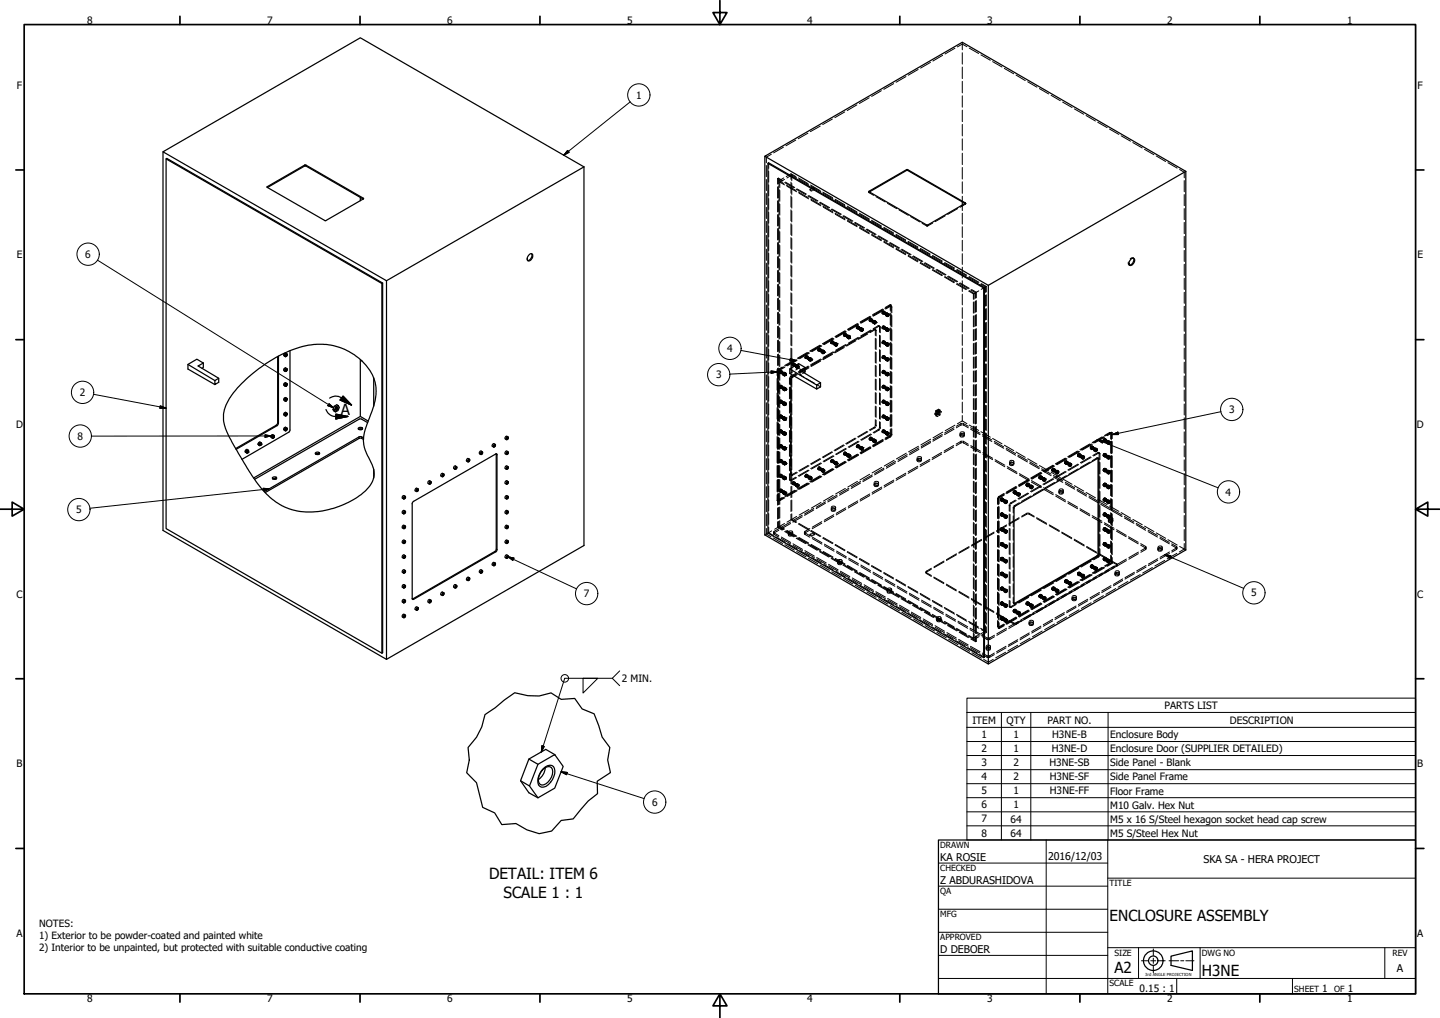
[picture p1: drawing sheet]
<svg xmlns="http://www.w3.org/2000/svg" width="594mm" height="420mm" viewBox="0 0 594 420" stroke-linecap="round" stroke-linejoin="round" font-family="sans-serif">
<defs><g id="words">
<g font-size="6.3">
<text x="140.6" y="171.3">A</text>
<text x="201.7" y="362.8">DETAIL: ITEM 6</text>
<text x="207.8" y="370.4">SCALE 1 : 1</text>
<text x="457.8" y="380.1">ENCLOSURE ASSEMBLY</text>
<text x="459.7" y="401.7">A2</text>
<text x="495.9" y="402.9">H3NE</text>
</g>
<g font-size="4.4">
<text x="387.9" y="355.3">KA ROSIE</text>
<text x="432.4" y="354.8">2016/12/03</text>
<text x="496.4" y="356.2">SKA SA - HERA PROJECT</text>
<text x="387.9" y="364.8">Z ABDURASHIDOVA</text>
<text x="387.9" y="393.4">D DEBOER</text>
<text x="576.3" y="401">A</text>
</g>
<g font-size="4.2">
<text x="36" y="9.8">8</text>
<text x="110.2" y="9.8">7</text>
<text x="184.5" y="9.8">6</text>
<text x="258.8" y="9.8">5</text>
<text x="333" y="9.8">4</text>
<text x="407.2" y="9.8">3</text>
<text x="481.5" y="9.8">2</text>
<text x="555.8" y="9.8">1</text>
<text x="7" y="36.7">F</text>
<text x="262.4" y="40.7">1</text>
<text x="584.8" y="36.7">F</text>
<text x="6.9" y="106.7">E</text>
<text x="35.2" y="106.5">6</text>
<text x="584.8" y="106.7">E</text>
<text x="300" y="145.3">4</text>
<text x="295.4" y="156.2">3</text>
<text x="32.9" y="163.5">2</text>
<text x="507" y="170.5">3</text>
<text x="6.7" y="176.7">D</text>
<text x="584.5" y="176.7">D</text>
<text x="32" y="181.5">8</text>
<text x="505.7" y="204.6">4</text>
<text x="31.4" y="211.8">5</text>
<text x="6.8" y="246.7">C</text>
<text x="240.9" y="246.5">7</text>
<text x="516.2" y="246.2">5</text>
<text x="584.6" y="246.7">C</text>
<text x="256.5" y="281.5">2 MIN.</text>
<text x="480.4" y="292.7">PARTS LIST</text>
<text x="401.2" y="298.7">ITEM</text>
<text x="415.3" y="298.7">QTY</text>
<text x="432.1" y="298.7">PART NO.</text>
<text x="507.4" y="298.7">DESCRIPTION</text>
<text x="404.9" y="304.7">1</text>
<text x="418.1" y="304.7">1</text>
<text x="434.1" y="304.7">H3NE-B</text>
<text x="458" y="304.7">Enclosure Body</text>
<text x="404.9" y="310.5">2</text>
<text x="418.1" y="310.4">1</text>
<text x="433.9" y="310.5">H3NE-D</text>
<text x="458" y="310.5">Enclosure Door (SUPPLIER DETAILED)</text>
<text x="6.9" y="316.7">B</text>
<text x="404.9" y="316.3">3</text>
<text x="418.1" y="316.3">2</text>
<text x="432.9" y="316.3">H3NE-SB</text>
<text x="458" y="316.3">Side Panel - Blank</text>
<text x="584.7" y="316.7">B</text>
<text x="404.9" y="322.1">4</text>
<text x="418.1" y="322.1">2</text>
<text x="433.1" y="322.1">H3NE-SF</text>
<text x="458" y="322.1">Side Panel Frame</text>
<text x="404.9" y="327.9">5</text>
<text x="418.1" y="327.9">1</text>
<text x="433.1" y="327.9">H3NE-FF</text>
<text x="458" y="328">Floor Frame</text>
<text x="269" y="332.6">6</text>
<text x="404.9" y="333.7">6</text>
<text x="418.1" y="333.7">1</text>
<text x="458" y="333.7">M10 Galv. Hex Nut</text>
<text x="404.9" y="339.4">7</text>
<text x="416.9" y="339.5">64</text>
<text x="458" y="339.5">M5 x 16 S/Steel hexagon socket head cap screw</text>
<text x="404.9" y="345.3">8</text>
<text x="416.9" y="345.3">64</text>
<text x="458" y="345.4">M5 S/Steel Hex Nut</text>
<text x="6.8" y="386.7">A</text>
<text x="584.6" y="386.7">A</text>
<text x="36" y="413.6">8</text>
<text x="110.2" y="413.6">7</text>
<text x="184.5" y="413.6">6</text>
<text x="258.8" y="413.6">5</text>
<text x="333" y="413.6">4</text>
<text x="407.2" y="413.6">3</text>
<text x="470.2" y="409.4">0.15 : 1</text>
<text x="481.5" y="413.6">2</text>
<text x="545.5" y="409.4">1</text>
<text x="555.8" y="413.6">1</text>
<text x="556.1" y="409.4">1</text>
</g>
<g font-size="4.1">
<text x="16.2" y="382.6">NOTES:</text>
<text x="16.2" y="387.5">1) Exterior to be powder-coated and painted white</text>
<text x="16.2" y="392.5">2) Interior to be unpainted, but protected with suitable conductive coating</text>
</g>
<g font-size="3.5">
<text x="387.9" y="350">DRAWN</text>
<text x="387.9" y="359.5">CHECKED</text>
<text x="457.8" y="365.7">TITLE</text>
<text x="387.9" y="369">QA</text>
<text x="387.9" y="378.6">MFG</text>
<text x="387.9" y="388.1">APPROVED</text>
<text x="459.7" y="394.4">SIZE</text>
<text x="495.9" y="394.4">DWG NO</text>
<text x="574.5" y="394.4">REV</text>
<text x="457.8" y="407.1">SCALE</text>
<text x="534" y="409.4">SHEET</text>
<text x="550.4" y="409.4">OF</text>
</g>
<text font-size="1.7" x="472.5" y="402.9">3rd ANGLE PROJECTION</text>
</g></defs>
<!-- layer: Hidden (ANSI) -->
<g fill="none" stroke="#000" stroke-width=".41">
<path d="M394 19.9l-4.1 2.4M397 17.4v.3M397 17.9v2.7M398.9 19.3l-1.9-1.1-2 1.1M399.9 19.9l3.8 2.2M363.6 37.4l-4 2.4M368.7 34.5l-4.1 2.4M373.8 31.6l-4.1 2.4M378.8 28.7l-4.1 2.3M383.9 25.8l-4.1 2.3M388.9 22.8l-4 2.4M397 21.8v4.7"/>
<path d="M397 27.7v4.7M397 33.6v4.7M397 39.5v4.7M404.7 22.6l3.9 2.3M409.5 25.4l3.9 2.3M414.3 28.2l3.9 2.3M419.2 31l3.8 2.3M424 33.8l3.8 2.2M428.8 36.6l3.8 2.2M433.6 39.3l3.9 2.3M328.3 57.8l-4.1 2.4M333.3 55l-4 2.3"/>
<path d="M338.4 52l-4.1 2.3M343.4 49.1l-4 2.3M348.5 46.2l-4.1 2.4M353.5 43.3l-4 2.3M358.6 40.4l-4.1 2.3M397 45.4v4.8M397 51.4v4.7M397 57.3v4.7M438.4 42.1l3.9 2.3M443.2 44.9l3.9 2.3M448.1 47.7l3.8 2.3M452.9 50.5l3.9 2.2"/>
<path d="M457.7 53.3l3.9 2.2M462.5 56l3.9 2.3M467.4 58.8l3.8 2.3M316.2 68.3v4.6M316.2 74.1v4.6M316.2 79.9v4.5M317.1 67.2v2.3M317.1 70.7v4.5M317.1 76.3v4.5M318.2 63.7l-2 1.2v2.3M320.8 73.7l1.9 1.1M320.8 73.7v2.3"/>
<path d="M320.8 77.1v4.7M320.9 73.6l-.1 .1M321.1 76.9v4.7M321.4 74.6v2.3M321.4 78v4.6M321.4 74.6l1.9 1.1M321.7 75.2l2 1.1M321.7 75.2v2.2M321.7 78.5v4.6M323 74.6l-1.9-1.1v2.3M323.2 60.7l-4 2.4M323.3 73.4l-1.9 1.2"/>
<path d="M323.7 74l-2 1.2M323.7 75.4l3.8 2.2M324 75.2l3.9 2.2M324.4 76.4l4 2.3M324.7 76.9l4 2.3M326.3 71.7l-1.9 1.2M326.3 75.2v4.5M326.6 72.2l-1.9 1.2M326.6 72.2l2.1 1.2M326.6 72.2v2.3M326.6 75.7v4.5M328.4 72.9l-2.1-1.2v2.3"/>
<path d="M328.5 78.1l3.9 2.2M328.8 78l3.9 2.1M329.4 79.2l4 2.4M329.4 73.4l4 2.4M329.6 79.7l4 2.4M329.6 74l4 2.3M334.2 78v.1M334.2 78.2v.1M334.4 76.4l4 2.3M334.6 76.9l4 2.3M335.2 77.4a.6 .6 0 0 1 .8 .6 .6 .6 0 0 1-.9 .5l-.8-.3M335.9 78.1l-.9-.3a.56 .56 0 0 0-.6 .2 .56 .56 0 0 0 0 .7l.6 .1"/>
<path d="M336 78v.1M336 78.2v.1M339.4 79.3l4.1 2.3M339.7 79.7l4 2.4M397 63.2v4.7M397 69.1v4.8M397 75v4.8M472.2 61.6l3.9 2.3M477 64.4l3.9 2.3M481.8 67.2l3.8 2.2M486.7 70l1.9 1.1v2.3M488.6 74.5v4.7"/>
<path d="M316.2 85.6v4.6M316.2 91.4v4.6M316.2 97.1v4.6M317.1 82v4.5M317.1 87.6v4.5M317.1 93.3v4.5M317.1 98.9v4.5M320.8 82.9v4.6M320.8 88.6v4.7M320.8 94.4v4.6M321.1 82.7v4.6M321.1 88.5v4.6"/>
<path d="M321.1 94.2v4.6M321.1 100v4.6M321.4 83.7v4.6M321.4 89.5v4.5M321.4 95.2v4.5M321.7 84.2v4.6M321.7 89.9v4.6M321.7 95.6v4.5M326.3 80.9v4.5M326.3 86.6v4.6M326.3 92.3v4.6M326.3 98v4.5"/>
<path d="M326.6 81.4v4.5M326.6 87v4.6M326.6 92.8v4.5M326.6 98.4v4.6M333.3 80.9l3.8 2.2M333.6 80.7l3.8 2.2M334.5 82.1l4 2.4M334.6 82.7l4 2.2M338.1 83.7l3.8 2.2M338.4 83.5l3.9 2.2M339.5 85.1l4 2.3M339.7 85.5l4 2.4"/>
<path d="M342.9 86.4l3.9 2.2M343.2 86.3l3.9 2.1M344.5 88l4.1 2.3M344.5 82.2l4 2.3M344.6 88.4l4 2.3M344.6 82.7l4 2.2M347.7 89.2l3.8 2.2M348 89l3.9 2.2M349.5 85.1l4 2.3M349.6 90.8l4 2.4M349.6 91.3l4 2.3M349.6 85.5l4 2.4"/>
<path d="M352.5 92l3.9 2.2M352.8 91.8l3.9 2.2M354.5 88l4.1 2.3M354.6 93.8l4 2.3M354.6 94.2l4 2.3M354.6 88.4l4 2.3M357.3 94.7l3.8 2.2M357.6 94.5l3.8 2.3M359.5 90.9l4.1 2.4M359.6 96.7l4.1 2.3M359.6 91.3l4 2.3M359.6 97.1l4 2.3"/>
<path d="M362.1 97.5l3.9 2.2M362.5 97.3l3.8 2.2M364.6 93.8l4 2.3M364.6 99.9l4 2.4M364.6 94.2l4 2.3M364.7 99.6l4 2.3M369.6 96.7l4 2.3M369.6 97.1l4 2.3M374.6 99.9l4 2.4M374.6 99.6l4.1 2.4M397 81v2.4M397 84.7v2.2"/>
<path d="M397 88v4.5M397 93.6v4.4M397 99.2v4.4M398.2 84.1h.1M398.3 84.2l-.1 .1M488.6 80.3v4.6M488.6 86.1v4.6M488.6 91.8v4.6M488.6 97.6v4.6M316.2 102.8v4.7M316.2 108.6v4.7M316.2 114.4v4.6"/>
<path d="M317.1 104.6v4.5M317.1 110.2v4.5M317.1 115.9v4.5M320.8 100.2v4.6M320.8 106v4.5M320.8 111.7v4.6M320.8 117.5v4.6M321.1 105.8v4.5M321.1 111.5v4.6M321.1 117.3v4.6M321.4 100.9v4.6M321.4 106.6v4.6"/>
<path d="M321.4 112.3v4.6M321.4 118v4.6M321.7 101.3v4.5M321.7 107v4.5M321.7 112.6v4.6M321.7 118.3v4.6M326.3 103.7v4.5M326.3 109.4v4.6M326.3 115.1v4.6M326.6 104.1v4.5M326.6 109.8v4.5M326.6 115.5v4.5"/>
<path d="M366.9 100.3l3.9 2.2M367.2 100.1l3.9 2.2M369.6 102.8l4 2.3M369.7 102.5l4 2.3M371.7 103l3.8 2.3M372 102.8l3.9 2.3M374.6 105.7l4 2.4M374.7 105.4l4.1 2.3M376.5 105.8l3.9 2.3M376.8 105.6l3.9 2.3M379.6 108.6l4 2.3M379.6 102.8l4 2.3"/>
<path d="M379.7 108.3l4.1 2.4M379.7 102.5l4 2.4M381.3 108.6l3.8 2.2M381.6 108.4l3.8 2.3M384.6 105.7l4 2.4M384.6 111.5l4 2.3M384.7 105.5l4 2.2M384.8 111.2l4 2.4M386.1 111.4l3.9 2.2M386.5 111.2l3.8 2.2M389.6 108.6l4 2.3M389.6 114.3l4 2.4"/>
<path d="M389.8 108.4l4 2.3M389.8 114.2l4 2.2M390.9 114.2l3.9 2.2M391.2 114l3.9 2.2M394.6 117.3l4 2.2M394.6 111.5l4 2.3M394.8 117l4.1 2.4M394.8 111.2l4 2.4M395.7 116.9l3.8 2.3M396 116.8l3.9 2.2M397 104.7v4.4M397 110.3v4.4"/>
<path d="M397 115.9v4.4M399.6 114.4l4 2.3M399.9 114.2l4 2.3M399.9 119.9l2 1.2M400.5 119.7l2 1.1M400.8 119.5l1.9 1.2M404.6 117.3l2 1.1v2.3M404.9 117.1l2 1.1M405.8 118.9l-1 .5M406.4 118.5l-.3 .2M406.9 118.2v2.3M406.9 118.2l-.2 .1"/>
<path d="M465.5 108.1a.96 .96 0 0 0 .6 1.4M465.8 109.3l.1 .1M467.4 106.5h.2M467.7 106.7a1.01 1.01 0 0 0-1.4 .1M488.6 103.4v4.5M488.6 109.1v4.6M488.6 114.9v4.6M316.2 120.2v4.6M316.2 125.9v4.6M316.2 131.7v4.6M316.2 137.5v4.5M317.1 121.5v4.5"/>
<path d="M317.1 127.2v4.5M317.1 132.8v4.5M317.1 138.5v4.5M320.8 123.2v4.6M320.8 129v4.6M320.8 134.7v4.7M321.1 123v4.7M321.1 128.8v4.6M321.1 134.5v4.7M321.4 123.7v4.6M321.4 129.5v4.5M321.4 135.2v4.5"/>
<path d="M321.7 124v4.6M321.7 129.7v4.5M321.7 135.4v4.5M326.3 120.8v4.6M326.3 126.5v4.6M326.3 132.2v4.6M326.3 138v4.5M326.6 121.1v4.6M326.6 126.9v4.5M326.6 132.5v4.6M326.6 138.2v4.5M343.4 139.5l-4.1 2.4"/>
<path d="M343.7 139.7l-4.1 2.4M348.1 138.7l.2 .1M348.2 138.3h.1M348.3 137.9l.3 .2M348.3 138.3l.1 .1M348.3 138.4l.3 .1M348.4 137.9l-.2 .1M348.4 138.4h.4M348.4 138.4l.2 .1M348.4 138.9l.2 .1M348.5 137.8h.1M348.5 137.8h-.1"/>
<path d="M348.6 138.1l-.4 .2M348.6 138.5h.1M348.6 137.9v.2M348.6 136.5l-4.1 2.4M348.7 137.9l.2 .2M348.7 138.3l.5-.1-.3 .5M348.7 137.6h.2M348.8 138l-.2 .1M348.8 138.4l-.1 .1M348.9 138.3l-.1 .1M348.9 138v.1M348.9 138.7l.2 .3 .3-.3"/>
<path d="M348.9 138.1v.1M348.9 136.7l-4.1 2.4M349.1 137.8h.1M349.1 139l-.4-.3 .6 .3M349.2 138.2l.5 .2-.3-.2M349.2 138.5a.42 .42 0 0 0-.1-.7 .42 .42 0 0 0-.5 .5l-.1 .5M349.2 139l.2 .1M349.3 138.3l-.3 .6 .4-.2M349.4 138.6l.4-.1-.3 .7M349.4 138.3l-.5 .4M349.5 139.4l.1 .1M349.6 138.8l-.1 .2"/>
<path d="M349.6 139.6h.2M349.7 139l.4-.2-.2 .8M349.7 138.6l.4-.3 .2 .4M349.7 139.6l.1 .1M349.7 138.6l.1 .1M349.8 138.8v.5l.3-.4M349.8 138.6l-.4 .7M349.8 139.2l.6 .5M349.9 139.4l.2 .3M349.9 139.4l-.1 .1M349.9 139.4h.1M349.9 138.4l-.1 .1"/>
<path d="M350 139.6l.1 .2M350 139.8l.1 .1M350 138.8l.1 .1M350.1 138.7l.1 .1M350.1 138.9l-.1 .5 .3 .1M350.1 139.8v.1M350.1 138.3l.2 .1M350.2 139.2l-.3 .2M350.2 138.7l.6 .3M350.2 138.5h.1M350.2 138.9h-.1M350.3 139.1v.5l.3-.4"/>
<path d="M350.3 138.5h.1M350.3 139.4l.2-.5 .2 .3-.2 .2M350.3 138.6l.1 .1M350.4 138.8l-.3 .4 .2-.3M350.4 139.7l-.1 .1M350.4 138.9l.1 .1M350.4 138.7l-.1 .1M350.4 138.8l-.1 .1M350.4 138.7l.2 .1M350.5 139.3l.1 .3M350.5 138.5l.1 .2M350.5 139.5l.1 .1"/>
<path d="M350.5 139.7h-.1M350.6 139l-.3 .6M350.6 139l.2 .4M350.6 139.6l-.2 .1M350.6 139.6h.1M350.7 138.9h.1M350.7 139.5l-.1 .2M350.8 139.2l-.2 .4M350.8 139.2h.1M350.8 139.1l-.1 .4M350.8 138.9v.2M350.8 139.2l-.1 .2"/>
<path d="M353.4 135.6l.2 .1M353.5 135.3h.1M353.6 134.9h.1M353.6 135.4h.1M353.6 134.8v.4M353.6 135.3l.2 .2M353.7 135.4h.1M353.8 134.8l.1 .2M353.8 133.5l-4.2 2.4M353.8 135.8l.1 .1M353.8 135h.1M353.8 135l-.1 .4"/>
<path d="M353.8 135.5h.1M353.8 135.4v.1M353.8 135.2h.1M353.9 135h-.1M353.9 134.9h.1M354 135.7h.1M354 135.3l.1 .1M354 134.9h.1M354.1 135.2l.2-.2 .2 .2-.4 .5M354.1 134.9h-.1M354.1 135.4h-.1M354.1 135.7l.5 .3"/>
<path d="M354.1 134.5l.1 .1M354.1 134.9l.1 .1M354.1 133.7l-4.2 2.4M354.2 135l-.1 .4M354.2 135h.1M354.3 135.7h.4l-.3 .2zM354.3 135.8v.1M354.3 135.9l.3 .2M354.4 134.7l.1 .1M354.5 135.1l.6 .3M354.6 135.5a.4 .4 0 0 0 .1-.5 .4 .4 0 0 0-.5-.2l-.4 .9M354.6 135.2l-.3 .5"/>
<path d="M354.6 135.2h.1M354.7 135.6l.5-.2-.4 .7M354.7 136.2l.2 .1M354.8 136.2l.1 .2M354.8 136.1v.1M354.8 136.3v.1M354.8 135.2h.1M354.8 135.7v.3M354.8 136.4h.1M354.9 136.5l.3 .1M355 135.6l.2 .1M355 135.7v.5l.4-.4"/>
<path d="M355 135.5l-.2 .5M355 136.4h.2M355 136.2h.2M355.1 135.4h.1M355.2 136.4h-.2M355.2 136.3l.5 .3M355.2 136.4h-.1M355.2 136.4v.1M355.3 135.4l-.3 .2M355.3 136.3l-.1 .1M355.3 135.4h-.1M355.3 136.4h-.1"/>
<path d="M355.3 135.7l.1 .1M355.3 136.7l.1 .1M355.3 135.6l-.3 .4M355.3 135.6v.5M355.3 135.3l.2 .1M355.3 135.6l.2 .1M355.3 136.4h.2M355.4 135.4l.2 .2M355.4 136.1l-.2 .3M355.4 136.7l-.1-.2 .1 .3M355.4 135.8v.1M355.4 136.8h.1"/>
<path d="M355.4 135.8h.1M355.5 136.3l.4-.4v.5M355.5 136l-.2 .3M355.5 136.2l.1 .2M355.5 136.2l-.2 .1M355.5 135.3l.1 .1M355.5 135.7l.5 .3M355.5 135.4l.4 .3M355.6 136.1l-.1 .3 .4-.3M355.7 136.7h.1M355.7 135.6l-.2 .6M355.8 136.2l.1 .4"/>
<path d="M355.8 135.7l-.3 .4M355.8 136.6l-.1 .1M355.8 135.5l.1 .1M355.8 136.4l.1 .1M355.9 136.6h.1M355.9 136.6l-.2 .1M355.9 135.6l.2 .3M355.9 135.7l-.3 .1 .3 .1M356 135.8l.2 .1M356 135.7l.1 .1M356.1 136.1l-.1 .3-.1-.4-.3 .5M356.1 136.1l-.2 .5"/>
<path d="M356.1 136.1v.1M356.2 135.9l-.3 .7M357.7 137.6l-3.9 2.3M358 137.8l-3.9 2.3M358.7 132.6h.2M358.8 132v.2M358.8 132.1v.1M358.8 132.2h.2M358.9 131.8l.1 .1M358.9 132.3h.1M359 131.7l-.2 .2M359 130.5l-4.2 2.4"/>
<path d="M359 132.2l.2 .2M359 132.8h.2M359 131.7h.2M359 131.9h.2M359 132.4h.2M359.1 132.2h-.1M359.1 132.1l.1 .1M359.1 131.7h.1M359.2 131.9l-.2 .3M359.2 131.9l.3 .1M359.2 132.4h.1M359.3 131.7l.1 .1"/>
<path d="M359.3 130.7l-4.1 2.4M359.3 132.2l.1 .1M359.3 132.1l.5-.1-.3 .6M359.3 131.4l.2 .2M359.4 131.8l.1 .2M359.4 131.8l-.1 .1M359.4 132.3l-.1 .1M359.5 132.2l-.1 .1M359.5 132.7l.4 .2M359.5 132v.1M359.5 132.8h.2M359.7 132.8v.1"/>
<path d="M359.7 131.6l.2 .1M359.9 132.4v-.5a.63 .63 0 0 0-.7 .1 .63 .63 0 0 0-.1 .7M359.9 132.9l.1 .1M360 132.6l-.4 .1 .2-.6-.2 .7 .4-.2M360 132.5l.3-.3 .1 .3M360 133.1l.4 .4M360 133v.2M360 133.1l.2 .1M360.1 133.3h.1M360.1 132.8v.1M360.2 132.2l-.5-.3 .7 .4M360.2 132.7l-.1 .1"/>
<path d="M360.3 132.9l.4-.3-.1 .4M360.3 133.5l.1 .1M360.3 132.5l.1 .1M360.4 132.6v.6M360.5 133.3h.1M360.4 133.1l.1 .1M360.4 132.5l-.3 .5M360.4 133.3l.6 .3M360.5 132.3l-.5 .6M360.5 133.4l.2 .2M360.5 132.3l-.1 .1M360.6 133.2l-.1 .1"/>
<path d="M360.6 133.5v.1M360.6 132.7l.1 .1M360.7 132.2l.2 .1M360.7 133.3l.2 .1M360.7 133l-.3 .4M360.7 132.6l.1 .1M360.7 132.8l-.3 .4M360.7 133.3l.6-.5v.7M360.7 132.8h.1M360.7 133.2l.2 .1M360.7 133.2v.1M360.7 132.8v.1"/>
<path d="M360.8 132.6l.6 .2-.1-.2 .1 .3M360.9 135.9l-2.3 1.2M360.9 132.9v.5M360.9 132.7l-.2 .5M360.9 132.8l-.3 .5M360.9 132.4l-.2-.1 .2 .2M360.9 132.7v.1M360.9 132.5l.1 .1M361 133.6l-.1 .1M361 132.6l-.1 .1M361 132.6h.2M361 132.8l.1 .1"/>
<path d="M361.1 136v2.5M361.1 133.2l.2 .3M361.1 132.4l.1 .2M361.1 139.6v4.5M361.1 133.6h-.1M361.2 136.1l-2.2 1.2M361.2 133.5h.1M361.2 133.1l-.3 .3M361.2 133.5l-.2 .1M361.3 132.8h.2M361.4 136.2v2.5M361.4 133.3l-.1-.4-.4 .6"/>
<path d="M361.4 133.1l-.1 .4M361.4 133l-.2 .5M361.4 139.8v4.5M361.4 133.1l-.1 .2M364 129.1h.2M364 129.5l.2 .1M364 135.6l.2 .1M364.1 128.9l.1 .3M364.1 135.3h.1M364.2 128.8h-.1M364.2 127.6l-4.2 2.3M364.2 134.9h.1"/>
<path d="M364.2 129.2l.1 .1M364.2 135.4h.1M364.2 134.8v.4M364.2 129.1l.2 .3M364.2 135.3l.2 .2M364.3 135.4h.1M364.4 134.8l.1 .2M364.4 135.2l-.1 .2M364.4 129.7l.1 .1M364.4 128.8v.1M364.4 135.8l.1 .1M364.4 135h.1"/>
<path d="M364.4 128.9h.2M364.4 128.9l.1 .2M364.4 129.3v.1M364.4 135v.1M364.4 135.5h.2M364.4 135.4v.1M364.4 135.2h.1M364.4 128.6h.1M364.5 129l-.2 .2M364.5 128.7v.2M364.5 135.1l-.1 .1M364.5 127.7l-4.1 2.4"/>
<path d="M364.6 135h-.2M364.6 134.9h.1M364.6 129.5l.1 .1M364.6 135.7h.1M364.6 135.3l.1 .1M364.6 129.2l.1 .1M364.7 135.4l.2-.4 .2 .2-.4 .5 .5 .3M364.7 129.1h.4l-.4 .4M364.7 128.8h.1M364.7 129.3l-.3 .1M364.7 134.9h-.1M364.7 135.4h-.1"/>
<path d="M364.7 129.5l.6 .5M364.7 128.4l.1 .1M364.7 134.5l.1 .1M364.7 134.9h.1M364.7 129.1v.2M364.7 128.9h.1M364.7 135h.1M364.8 128.9v.1M364.8 128.9h.1M364.8 135v.2M364.8 135h.1M364.9 135.7h.4l-.3 .2z"/>
<path d="M364.9 129.6l.2 .2 .2-.3-.2 .3zM364.9 129.6l.2 .2M364.9 135.8v.1M364.9 135.9h.2M365 128.9l.6 .3M365 135l.1 .1M365 134.7l.1 .1M365 128.6l.1 .1M365.1 135l.6 .4M365.2 129.3a.42 .42 0 0 0-.1-.7 .42 .42 0 0 0-.6 .5l-.1 .5M365.2 135.5a.4 .4 0 0 0 .1-.5 .4 .4 0 0 0-.5-.2l-.4 .9M365.2 136l.1 .1"/>
<path d="M365.3 135.2l-.4 .5M365.3 129.1l-.4 .5M365.3 129l-.4 .6M365.3 129v.1M365.3 135.2h.1M365.3 129.5l.5-.2-.4 .9M365.3 135.6l.5-.2-.4 .7M365.3 130.1l.2 .1M365.3 136.2l.2 .1M365.4 130.1l.1 .2M365.4 136.2v.2M365.4 136.1v.1"/>
<path d="M365.4 136.3v.1M365.4 129.1h.1M365.4 135.2h.1M365.4 136.4h.1M365.4 130.2v.1M365.4 135.7v.3M365.5 136.5l.1 .1M365.6 129.1l.1 .1M365.6 135.6l.2 .1M365.6 129.5h.2M365.6 136.6h.2M365.6 129.6v.5"/>
<path d="M365.6 130.3l.2 .2M365.6 136.4l.4-.3-.2 .3M365.6 130l.2 .2M365.6 136.4h.2M365.6 136.2h.2M365.7 135.8h.3M365.7 130.3h.1M365.7 135.4h.1M365.8 130.3h.1M365.8 130.2l.5 .3M365.8 136.3l.5 .3M365.8 129.3h-.1"/>
<path d="M365.8 129.3h.1M365.8 136.4l-.2 .2M365.8 130.3l.3 .3-.2-.1M365.8 136.4l.1 .1M365.9 129.2l-.5 .7v-.3M365.9 135.6l-.4 .5h.5M365.9 135.4l-.5 .6M365.9 136.5l.2 .3M365.9 136.6l.1 .2M365.9 135.7l.1 .1M365.9 130.6l.2 .1M365.9 129.6l.1 .1"/>
<path d="M365.9 135.4h-.1M366 129.5l-.4 .3M366 129.5v.5M366 129.2l.2 .3M366 135.3l.1 .1M366 129.5l.6 .3M366 135.6l.1 .1M366 129.6l-.4 .5M366 129.7l-.2 .6M366 135.8l-.2 .4M366 136.4h.1M366 135.8v.1"/>
<path d="M366 130.2l.1 .1M366 135.8h.1M366.1 130.2l-.3 .1M366.1 136.3h.4M366.1 135.4l.1 .2M366.1 130v.2M366.1 130.2h.1M366.1 136.2l.1 .2M366.1 129.1l.1 .2M366.1 136.2l-.3 .2M366.1 135.3l.1 .1M366.1 135.4l.2 .3"/>
<path d="M366.1 129.3l.2 .2M366.1 135.7l.5 .3M366.1 129.6l-.1 .1M366.2 135.8l-.1 .3 .5-.2-.4 .6 .3-.5 .1 .4 .1-.3M366.2 129.9v.4M366.2 129.6l-.4 .7M366.3 130.6h.1M366.2 135.7l-.1 .5M366.3 135.8l.2 .1M366.3 135.9l-.2 .4M366.3 129.5l.2 .1M366.3 135.6l.2 .1"/>
<path d="M366.4 130.2l.1 .3M366.4 136.2l.1 .4M366.4 130.3l.1 .2M366.4 136.4l.1 .1M366.4 129.5l-.3 .4M366.4 130.5l-.1 .1M366.4 129.3l.1 .2M366.4 135.5l.1 .1M366.5 130.5h.1M366.5 136.6h.1M366.5 129.7l-.4 .5M366.5 129.7v.6"/>
<path d="M366.5 130.5l-.2 .1M366.5 129.5l.3 .3M366.5 129.5l-.3 .1 .3 .2M366.5 136.6l-.3 .2 .2-.2M366.5 135.7l-.3 .2M366.5 130l-.3 .3M366.5 135.6l.2 .2M366.5 135.6l-.2 .1M366.6 135.7l.2 .2M366.6 129.7l.2 .1M366.6 135.8l.2 .1M366.6 129.6h.1"/>
<path d="M366.7 130.1l-.2-.3-.3 .6M366.7 130l-.2 .5M366.7 130v.1M366.7 136.1l-.2 .5M366.7 136.1v.1M366.7 130l-.1 .3M366.8 129.7v.2M366.8 135.9l-.3 .7M367.3 125.7v2.4M367.3 129.3v4.8M367.3 135.3v4.8M367.3 125.7v.1"/>
<path d="M367.3 125.7l-2.1 1.2M367.5 125.8l.1 .1M367.6 125.9v2.4M367.6 129.5v4.8M367.6 135.5v4.8M367.6 125.9l-2.1 1.2M397 121.4v4.4M397 127v4.4M397 132.6v4.4M397 138.1v4.4M399.6 120.1l2 1.2M401.6 121.3h.1"/>
<path d="M401.6 121.3v2.2M401.6 124.7v4.6M401.6 130.4v4.5M401.6 136.1v4.5M401.9 121.1v2.3M401.9 124.6v4.5M401.9 130.3v4.5M401.9 135.9v4.6M401.9 121.1l-.1 .1M402.1 121l-.2 .1M402.5 120.8v2.3M402.5 124.2v4.7"/>
<path d="M402.5 130v4.6M402.5 135.8v4.6M402.5 120.8l-.2 .1M402.5 120.8h.1M402.8 124.1v4.6M402.8 129.8v4.7M402.8 135.6v4.6M403.8 120.1l-1 .5v2.3M406.6 121.8v4.5M406.6 127.5v4.6M406.6 133.2v4.5M406.6 138.9v4.5"/>
<path d="M406.9 121.6v4.6M406.9 127.4v4.5M406.9 133.1v4.5M406.9 138.8v4.6M488.6 120.6v4.6M488.6 126.4v4.6M488.6 132.1v4.7M488.6 137.9v4.6M316.2 143.2v4.6M316.2 148.9v4.7M316.2 154.7v4.7M317.1 144.1v4.5"/>
<path d="M317.1 149.8v4.5M317.1 155.4v4.5M320.6 152.7l.3 .2M320.6 152.7v2.3M320.6 156.3v4.8M320.8 140.5v4.6M320.8 146.3v4.6M320.8 152v4.6M320.8 157.8v4.6M320.9 152.9v2.3M320.9 156.4v4.9M321.1 140.3v4.6"/>
<path d="M321.1 146.1v4.6M321.1 151.9v4.5M321.1 157.6v4.6M321.4 140.9v4.5M321.4 146.5v4.6M321.4 152.3v4.5M321.4 158v4.5M321.6 159.7h.1M321.6 154l.2 .1M321.7 153.5h-.1M321.7 153.6l.3 .3M321.7 159.6v.1"/>
<path d="M321.7 159.8l.2 .1M321.7 141.1v4.5M321.7 146.7v4.6M321.7 152.4v4.6M321.7 158.1v4.6M321.8 159.9h.1M321.8 153.3h-.1M321.8 159.4l-.1 .1M321.9 159.7v.1M321.9 159.9l.1 .1M321.9 154.2l.2 .1M321.9 153.3l.1 .1"/>
<path d="M321.9 159.2h.2M321.9 159.4l.1 .1M322 153.5l-.1 .1M322 153.1v.3M322 153.4l.1 .2M322 153.8v.1M322 159.6l-.1 .1M322 159.5v.1M322 159.9v.1M322 153.1h-.1M322 153.1h.1M322 159.2v.1"/>
<path d="M322 159.7h.1M322.1 153.3h.2M322.1 153.8l-.1 .1M322.1 159.9l-.1 .1M322.2 153.7h.1M322.2 153.2l.1 .1M322.2 159.3l.2 .3M322.2 159.8l.1 .1M322.3 159.7l.3-.1-.3 .6M322.3 153.6l.3-.1-.3 .5M322.3 153.7l-.1 .1M322.3 159.4l-.3 .1"/>
<path d="M322.3 159.9h-.1M322.3 159l.1 .1M322.3 152.9l.1 .1M322.3 153.3h.1M322.3 153.6v.1M322.4 153.4h.1M322.3 159.7v.2M322.3 159.5l.1 .1M322.3 154.1l.5 .3M322.4 153.4v.1M322.4 159.6v.1M322.5 154.2h.1"/>
<path d="M322.5 154.3h.1M322.6 153.1h.1M322.6 159.2l.1 .1M322.7 153.5l.6 .2M322.7 159.6l.6 .3M322.7 151.5l-2.1 1.2M322.8 159.7l-.3 .5M322.8 153.6l-.3 .6 .4-.1-.3 .2v-.7h.4M322.8 153.8v-.5l-.3-.2-.6 1M322.8 159.9v-.3a.56 .56 0 0 0-.8 0 .56 .56 0 0 0 .1 .8M322.8 153.9l.5-.1-.3 .7M322.9 154.5l.2 .2"/>
<path d="M323 154.5l.2 .4M323 154.5v.1M323 154.7v.1M323 159.7h-.3l-.2 .5M323 151.7l-2.1 1.2M323 154.2h.1M323.1 154l-.1 .2M323.2 154.3l.3-.3v.4M323.2 154h.1M323.2 154.9l.1 .1M323.2 154.1v.5l.4-.4M323.2 153.9l.3-.2z"/>
<path d="M323.2 154.7l.5 .4M323.2 153.9l-.1 .1M323.2 160l-.2 .5v-.2M323.2 160l.3-.1zM323.2 154.5l.2 .2M323.3 154.7l-.1 .1M323.3 154.7l.5 .3M323.3 154.7v.1M323.4 154.7v.2M323.5 155l.1 .2M323.5 154.1l.1 .1M323.5 155.1l.1 .1"/>
<path d="M323.5 154.6l-.2 .1M323.5 159.8l.2 .1M323.5 154l.2 .1M323.5 154.7l.2 .2M323.6 154.3l-.1 .4M323.6 159.9l.2 .2M323.6 155.2h.1M323.6 154.4l-.1 .3M323.6 154.2v.1M323.7 154.7l.3-.5v.6M323.7 154.7h.1M323.7 154.7h-.4"/>
<path d="M323.7 154.2l.4-.3 .2 .4M323.7 153.8l.1 .1M323.7 159.9l.1 .1M323.8 154.2v.7M323.8 153.7l.4 .6M323.8 154.2l-.1 .5M323.9 155h.1M323.8 154h.1M323.8 154.2l.2 .1M323.9 154.7l.2 .2M323.9 154l.1 .1M323.9 154.1l-.3 .1"/>
<path d="M324 153.8l.1 .1M324 154.8l.1 .1M324 154l-.2 .1M324 159.9l.3 .4M324 154.9l-.1 .1M324.1 154.5l-.3 .4M324.2 154.2l.2 .1M324.2 154l.1 .2M324.3 154.5l-.1 .2-.2-.4-.2 .6M324.3 154.5l-.2 .4M324.3 154.5l-.3 .5M324.4 154.2v.2"/>
<path d="M325.8 155.9l-.1 .4M326.1 159.8v4.5M326.2 156.1l-.1 2.6M326.2 155.3l-.3 .3M326.3 143.7v4.6M326.3 149.4v4.6M326.3 155.1v4.6M326.5 160v4.5M326.5 156.3v2.6M326.6 143.9v4.5M326.6 149.6v4.5M326.6 155.2v4.6"/>
<path d="M326.9 150.9l.2 .1M327 150.4v.1M327 150.5h.1M327 150.6h.2M327 153.5l-1.2 .7M327.1 150.7h.1M327.1 150.2h.1M327.1 150.6l.1 .1M327.2 150.1l-.2 .2M327.2 151.1l.2 .1M327.2 150.3h.1M327.2 150.8h.1"/>
<path d="M327.3 150.5l-.1 .2M327.3 150.7v.1M327.3 150l.1 .1M327.3 150l-.1 .1M327.3 150.5l.3 .2M327.3 150.4l-.1 .1M327.3 150.3h.4M327.3 150.3v.1M327.3 150.8h.1M327.6 150.2h.1M327.5 149.8l.2 .1M327.6 150.7v-.3h.4l-.3 .6"/>
<path d="M327.6 150.7h-.1M327.7 150.3v.2M327.7 150.3h.1M327.7 151h.5l-.3 .2zM327.9 151.2l-.4-.2 .7 .4M327.9 151.2h.1M327.9 148.5l-4.2 2.4M327.9 150l.1 .1M328 150.4l.4 .3M328 150.8a.44 .44 0 0 0-.1-.8 .44 .44 0 0 0-.6 .5v.5M328.2 150.9l.4-.2-.3 .7M328.2 148.6l-4.2 2.4"/>
<path d="M328.2 150.5l-.4 .5M328.2 151.5l.1 .1M328.2 151.4v.2M328.2 150.5l.3 .2M328.2 151.5l.2 .1M328.4 151l-.2 .4M328.4 151l-.2 .3M328.4 151.8h.1M328.5 151.3l.3-.4v.5M328.5 151.9h.1M328.5 151.5l.2 .1M328.5 151.7h.2"/>
<path d="M328.6 154.4l-2.2 1.4M328.6 151.6l.5 .5M328.7 151.7h-.2M328.7 151.7v.1M328.7 150.7l-.3 .3M328.7 151l.2 .2M328.7 152.1h.2M328.8 150.7l-.3 .2v.7M328.8 151.6l-.1 .1M328.8 151.8l.1 .3M328.8 151.9l.1 .2M328.9 151.7h.1"/>
<path d="M328.9 150.9l.1 .1M328.9 151.5l-.3 .2M328.9 154.6l-2.2 1.4M328.9 151.1l-.4 .5M328.9 150.7l.2 .2M328.9 151.3l-.1 .3M328.9 151.2h.2M328.9 151.2h.1M328.9 151.6l.2 .1M329 151l.6 .3M329.1 151.4v.4l.3-.4M329.1 151l-.2 .5"/>
<path d="M329.1 151.2l-.2 .4M329.1 150.7l-.2-.1 .2 .2M329.1 150.9h.1M329.2 150.9l.4 .3M329.2 151.1l.1 .1M329.2 150.9v.1M329.2 151.6l.2 .3M329.2 151h.1M329.2 150.8l.2 .1M329.2 151.7l.2 .2M329.3 151.2l-.4 .4M329.3 151.2v.5"/>
<path d="M329.3 151l-.2 .2M329.4 151.9l-.5 .2M329.4 150.9h.1M329.4 151.9h.1M329.5 151.7l-.1 .2M329.5 150.1v.6M329.5 151.4v.6M329.5 152l-1.2 .7M329.5 152l.9 .5M329.5 151.1l.1 .1M329.5 151l.1 .1M329.6 151.7l-.2-.5-.3 .6"/>
<path d="M329.6 151.4l-.2 .5M329.6 151.4v.1M329.6 151.4l-.1 .3M329.6 151.2v.1M329.6 151.4l-.1 .2M330.1 154.2v.5l1.6 1M330.1 152.9v.6M330.6 154.5l-.5 .2M331.3 153l.9 .5M331.6 153.8l-.5 .4M332.2 147.9h.2M332.4 147.1v.1"/>
<path d="M332.4 147l-.2 .4M332.5 147.6l-.1 .1M332.5 147.6l.1 .1M332.5 147l.1 .2M332.5 148.1h.2M332.5 147.2h.1M332.6 147.2l.1 .3M332.6 147.7h.1M332.6 156.3l3.4 1.9M332.7 147.4l-.2 .2M332.7 147.2l.3 .1M332.8 147.6h.1"/>
<path d="M332.9 147.4l.3-.1-.3 .6M332.9 147.6l-.1 .1M332.9 146.8l.1 .1M332.9 147.5v.1M332.9 147.2l.1 .1M332.9 148l.5 .3M333 147.3v.1M333.1 147.9h.4zM333.1 148.1l.3 .2M333.1 145.5l-4.2 2.4M333.2 146.9l.1 .1M333.3 147.3l.6 .3"/>
<path d="M333.4 147.4l-.3 .5M333.4 147.7v-.4a.51 .51 0 0 0-.7-.2 .51 .51 0 0 0-.2 .7l.1 .2M333.4 145.6l-4.2 2.5M333.4 147.8l.5-.1-.3 .9M333.4 151.6l-3.8 2.2M333.6 147.5l-.3-.1-.2 .5M333.6 148.6v.1M333.7 148.5v.2M333.7 148.8h.1M333.8 148.3l.3-.4v.4M333.8 151.8l-3.9 2.2M333.8 147.8l.1 .1"/>
<path d="M333.8 148.8l.1 .1M333.8 147.9v.6l.4-.4M333.8 147.8l.3-.2-.5 .7v-.3M333.8 148.4l.7 .5M333.8 148.6h.2M333.9 148.6l-.1 .1M333.9 148.6v.1M334.1 148.8l.2 .2M334.1 148.8l.1 .3M334.1 148.6h-.2M334.1 148l.1 .1M334.1 148.6l.2 .1"/>
<path d="M334.1 147.9l.2 .1M334.2 148.1v.1M334.2 149v.1M334.2 148.3l-.1 .2M334.3 148.6l.4-.5-.1 .5M334.3 148.5l-.4 .1M334.3 148.3l-.2 .3M334.3 148.5l.1 .1M334.3 148.2v.1M334.3 149l-.1 .1M334.4 148.3v.4M334.4 148l-.1 .5"/>
<path d="M334.5 148.1l.1 .1M334.5 148.5l.2 .3M334.5 148.9l-.1 .1M334.5 147.9l-.2 .3M334.5 147.9l-.1 .1M334.5 147.9h.1M334.6 147.7l.1 .1M334.6 148.9h-.1M334.6 148.7l.1 .1M334.6 148.3l-.2 .5M334.6 148.3h.3l-.1 .3 .1-.3M334.6 148l-.3-.4 .5 .6"/>
<path d="M334.6 148.8l-.1 .1M334.7 148.4l-.3 .3M334.8 147.9l-.6 .2M334.8 148.7l-.2 .1M334.8 148.6l-.1 .2M334.8 147.9h.1M334.8 148.1l.2 .2M336.8 158.7l1.7 1M337.5 144.8l.2 .1M337.6 144.3l.3 .4M337.6 144.1l.4-.2v.3zM337.6 144.5h.2"/>
<path d="M337.7 144.4l.1 .1M337.8 144.5l.4 .1M337.8 144.5l.1 .2M337.8 145l.2 .1M337.9 144.3l-.1 .1M337.9 144.2h.1M337.9 144.2v.1M338 144.6l-.1 .1M338 144.1h.2M338.1 144.4l.5-.1-.3 .6M338.1 144.8l.2 .1M338.1 144.9l.6 .3"/>
<path d="M338.1 143.7l.2 .1M338.2 144.4v.2M338.2 144.1h-.1M338.2 144.6h-.1M338.2 144.2l.1 .1M338.2 144.1h.1M338.3 144.3h.1M338.3 144.2v.1M338.3 148.8l-3.9 2.2M338.3 142.5l-4.2 2.4M338.3 144.9h.5M338.3 144.9l.2 .1"/>
<path d="M338.5 145.1h.1M338.5 143.9l.1 .1M338.6 149l-3.9 2.2M338.6 144.3l.5 .2M338.6 142.7l-4.2 2.4M338.6 144.6l.1-.5a.61 .61 0 0 0-.7 .1 .61 .61 0 0 0-.1 .7M338.6 145.2l.2 .1M338.7 144.4l-.2 .7 .7-.5-.3 .7M338.8 145.4l.4 .2M338.8 145.3v.2M338.8 145.4l.2 .2M338.9 145.1h.1"/>
<path d="M339 144.9l-.1 .2M339 144.9l-.2 .3M339.1 145.7l.1 .1M339.1 144.8h.1M339.2 144.6l-.5-.3-.4 .6M339.2 144.9l-.1 .5 .4-.4M339.2 145.6h.1M339.2 145.3l.1 .2M339.3 145.6h-.1M339.3 145.6l.2 .3M339.3 144.6h-.1M339.3 144.6h.1"/>
<path d="M339.3 145.5l-.1 .1M339.3 145.6h.1M339.3 144.9l.2 .1M339.3 145.9l.2 .1M339.4 144.8l-.3 .3M339.4 144.8v.7M339.4 144.6l-.4 .2M339.4 145.5l-.1 .1M339.4 145.7l.1 .3M339.5 144.8l.2 .3-.3 .4 .3 .1M339.5 144.5h.1M339.5 145.5h.1"/>
<path d="M339.5 144.6l.7 .5M339.5 144.4l.2 .2M339.5 145v.1M339.5 145h.1M339.5 145.5h.2M339.6 144.6h.1M339.6 145.3l-.1 .2M339.7 145v.6M339.7 144.6v.1M339.7 144.8h.1M339.7 145.9h.1M339.8 145.9l-.3 .1"/>
<path d="M339.8 144.8h.1M339.8 144.8l.2 .1M339.8 145l.1 .1M339.9 145.5l.1 .3M339.9 144.6l.1 .2M339.9 145.6l.1 .1M339.9 145.1l-.4 .4M339.9 145.1v.5M339.9 144.8l-.2 .2M339.9 145.8l-.1 .1M340 145.1l-.3 .6-.5-.2M340 145.1l.2 .1-.2 .6"/>
<path d="M340 145.8h.1M340 145.3l-.3 .3M340 145.8l-.2 .1M340 144.9l.1 .1M340.1 144.9h.1M340.2 144.9l-.2 .9M342.8 141.7l.2 .1M342.9 141.2l-.1 .1M342.9 141.4l.1 .1M343 141l-.1 .1M343.2 141.3l-.2 .1M343.2 146l-3.9 2.3"/>
<path d="M343.2 141.9l.1 .1M343.2 141.6h.1M343.2 140.9h.1M343.2 141.1h.1M343.2 141.1l.1 .3M343.3 141.2l-.1 .2M343.3 140.9v.2M343.3 141.1h-.1M343.3 141.6h-.1M343.3 141l.2 .1M343.4 141.5h.1M343.5 141.3h.4"/>
<path d="M343.5 141l-.1 .1M343.5 141.5h-.1M343.5 146.2l-3.9 2.2M343.5 140.6l.1 .2M343.5 141.4v.1M343.5 141.1h.1M343.6 141.1v.2M343.7 141.8h.4l-.2 .2zM343.7 141.9v.1M343.7 142l.3 .2M343.8 140.8l.1 .1M343.9 141.3l-.5 .5 .6 .3"/>
<path d="M343.9 141.2l.5 .3M344 141.3l-.3 .5M344 141.6v-.5a.55 .55 0 0 0-.7 .1 .55 .55 0 0 0-.1 .6M344 141.6h.6l-.4 .9M344.1 142.3l.2 .1M344.2 142.4v.1M344.2 141.3l-.4 .1-.1 .4M344.2 141.9v.1M344.3 142.6l.3 .2M344.4 141.4l.1 .1M344.4 141.7l.2 .1M344.4 141.8v.5"/>
<path d="M344.4 142.5h.2M344.4 142.5l.2 .1M344.4 142.3l.7 .4M344.5 141.6l.2-.1-.5 .5M344.5 142.5h.1M344.6 142.6v.1M344.7 142.6l.2 .3M344.7 142.7l.1 .2M344.7 141.8l.1 .2M344.7 142.9h.1M344.7 141.8l-.3 .3M344.7 141.8v.4"/>
<path d="M344.7 142.4l-.1 .1M344.7 141.8l.7 .3M344.7 142.4h.2M344.7 142.5l.2 .1M344.8 141.9l-.4 .4M344.8 142l-.2 .6M344.8 142.9h.1M344.9 142.4l.3-.4 .1 .7M344.9 142.2l.1-.3-.4 .6M344.9 142.3v.1M344.9 141.4l.1 .1M344.9 142.4l.1 .1"/>
<path d="M345 142.2v.4M345 141.7l-.1-.3 .2 .4M345.1 142.8h.1M345.1 142h.1M345.1 141.8l-.2 .2M345.1 141.8h.1M345.1 141.8l-.3 .2M345.2 142.4l.1 .3M345.2 141.6h.1M345.2 142.7l-.1 .1M345.2 141.7h.2M345.3 142.7h-.1"/>
<path d="M345.3 142.2l-.3 .4M345.4 142h.2M345.5 142.3l-.3-.2-.2 .6M345.5 142.3l-.2 .4M345.5 142.3h.1M345.5 142.3l-.3 .4M345.5 141.9v.1M345.6 142v.2M348 143.2l-3.9 2.3M348.3 143.4l-3.9 2.2M352.8 140.4l-3.9 2.3M353.1 140.6l-3.9 2.3"/>
<path d="M361.1 145.2v4.5M361.1 150.8v4.5M361.1 156.4v4.5M361.4 145.4v4.5M361.4 151v4.5M361.4 156.6v4.5M364 147.9h.2M364 154l.2 .1M364 141.7l.2 .1M364 147.4l.2 .1M364 159.7h.2M364.1 141.2l.1 .1"/>
<path d="M364.1 141.4l.1 .1M364.1 147.6h.1M364.1 153.5l.1 .1M364.1 153.6h.1M364.1 159.6l.1 .2M364.2 141l-.1 .1M364.2 153.7l.1 .1M364.2 147.6l.1 .1M364.2 159.9h.1M364.2 141.5h.1M364.2 147.1l.1 .1M364.2 153.2l.1 .1"/>
<path d="M364.2 159.4h.1M364.2 147l-.1 .5M364.2 153.2l-.1 .1M364.2 159.3l-.1 .2M364.2 147.6h.1M364.2 141.4l.2 .1M364.2 153.6l.2 .2M364.2 159.7l.2 .3M364.3 147.6l.1 .1M364.4 141.3l-.1 .2M364.4 147l.1 .2M364.4 153.1l.1 .3"/>
<path d="M364.4 153.6l-.1 .1M364.4 153.3v.1M364.4 154.2l.1 .1M364.4 147.2h.1M364.4 153.8v.1M364.4 141.9l.1 .1M364.4 140.9h.1M364.4 141.1h.1M364.4 141.6h.1M364.4 148.1h.1M364.4 159.4v.1M364.4 141.1v.2"/>
<path d="M364.4 147.2h.2M364.4 147.2l.1 .3M364.4 147.7h.1M364.4 153.4v.1M364.4 159.5h.2M364.4 159.5l.1 .2M364.4 159.9v.1M364.4 153.6h.1M364.4 141.3l.1 .1M364.5 141.2l-.1 .2M364.5 140.9v.2M364.5 147.4l-.2 .2"/>
<path d="M364.5 153.5l-.1 .1M364.5 159.6l-.2 .2M364.5 159.2v.3M364.6 141.1h-.2M364.6 141.6h-.2M364.6 153.8l-.2 .1M364.6 147.2h.1M364.6 153.3h.1M364.6 141.1l.2 .2M364.6 154l.1 .1M364.6 147.9l.1 .1M364.6 141.8h.1"/>
<path d="M364.6 147l.1 .2M364.6 153.7h.1M364.6 147.6h.1M364.6 159.4l.2 .2M364.6 159.8l.1 .1M364.7 159.7l.4-.1-.4 .6 .6 .4M364.7 147.4l.4-.1-.4 .6 .6 .4M364.7 141.3h.4l-.4 .5M364.7 153.6l.4-.1-.4 .5 .5 .3M364.7 141l-.1 .1M364.7 141.5h.1M364.7 147.1l-.1 .1"/>
<path d="M364.7 147.6l-.3 .1M364.7 153.3l-.3 .1M364.7 153.7l-.1 .1M364.7 159.4h-.1M364.7 159.9l-.3 .1M364.7 141.8l.6 .4M364.7 140.6l.1 .2M364.7 146.8l.1 .1M364.7 159l.1 .1M364.7 152.9l.1 .1M364.7 153.3h.1M364.7 141.4v.1"/>
<path d="M364.7 147.5v.1M364.7 153.6v.1M364.7 159.7v.2M364.7 147.2l.1 .1M364.7 153.4h.1M364.8 147.3v.1M364.8 147.2v.1M364.8 153.4v.1M364.8 153.3v.1M364.8 159.6v.1M364.8 159.5v.1M364.9 147.9h.4z"/>
<path d="M364.9 141.8h.4l-.2 .2zM364.9 154.2h.1M364.9 141.9v.1M364.9 148.1h.1M364.9 148.1l.2 .1M364.9 142l.2 .1M364.9 154.3h.2M365 153.6l.3-.1-.4 .7 .4-.2-.3 .3zM365 153.4l.1 .1M365 141.1l.1 .1M365 147.2l.7 .4M365 159.5l.1 .1"/>
<path d="M365 140.8l.1 .1M365 146.9l.1 .1M365 153.1h.1M365 159.2l.1 .1M365.1 153.4l.6 .3M365.1 159.5l.6 .4M365.1 141.1l.5 .4M365.2 141.6l.1-.5a.55 .55 0 0 0-.7 .1 .55 .55 0 0 0-.2 .6M365.2 147.7a.47 .47 0 0 0-.3-.8 .47 .47 0 0 0-.5 .7v.4M365.2 153.8l.1-.5-.4-.2-.5 1M365.2 159.9a.43 .43 0 0 0-.2-.7 .43 .43 0 0 0-.5 .5v.7M365.2 154.3l.1 .1"/>
<path d="M365.3 159.7l-.4 .5M365.3 147.4l-.4 .5M365.3 141.3l-.4 .5M365.3 153.5l.1 .1M365.3 141.3h.1M365.3 147.4l.1 .1M365.3 159.6l.1 .1M365.3 141.6h.5M365.3 153.9h.5M365.3 147.8l.5-.1-.4 .8M365.3 154.5l.2 .2M365.3 142.3l.2 .1"/>
<path d="M365.3 148.4l.2 .1M365.4 148.4v.2M365.4 154.5v.2M365.4 154.5v.1M365.4 154.7h.1M365.4 142.4v.1M365.4 141.3h.1M365.4 148.6h.1M365.4 142.5h.1M365.4 148.6l.2 .2M365.4 154.7l.2 .2M365.4 141.9v.1"/>
<path d="M365.4 148.6v.1M365.4 154.2h.1M365.4 154.7v.1M365.5 154l-.1 .2M365.5 142.6l.1 .1M365.6 141.4l.1 .1M365.6 141.7l.2 .1M365.6 142.7l.2 .1M365.6 147.8l.2 .1M365.6 148.8l.2 .1M365.6 154h.2M365.6 154.9l.2 .1"/>
<path d="M365.6 147.7l-.2 .6v-.3M365.6 154.5l.2 .2M365.6 154.7l.2 .2M365.6 142.5l.2 .1M365.6 148.6l.2 .1M365.6 142.6v.1M365.6 142.3l.2 .1M365.6 148.4l.2 .1M365.7 141.9h.3M365.7 148.1l.3-.2-.2 .5M365.7 154.2h.3M365.7 142.5h.1"/>
<path d="M365.7 147.7h.1M365.8 141.6l-.4 .9M365.8 153.9l-.4 .6M365.8 159.9l-.4 .6v-.2M365.8 142.4l.5 .3M365.8 148.6l.5 .3M365.8 154.7l.5 .3M365.8 141.5l-.1 .1M365.8 154.7l-.2 .2M365.8 159.9h-.1M365.8 142.6l.2 .2M365.8 148.7l.2 .2"/>
<path d="M365.8 154.9l.2 .1M365.9 141.7l-.4 .5h.5M365.9 141.5l-.5 .5M365.9 147.8l-.4 .5 .2 .2 .3-.2M365.9 147.6l-.3 .2M365.9 153.9l-.4 .5h.5M365.9 153.7l-.4 .3M365.9 154.9l.1 .1M365.9 154.1l.1 .1M365.9 148.9l.1 .2M365.9 142.9h.1M365.9 155.1l.1 .1"/>
<path d="M365.9 142.7l.1 .1M365.9 148.8l.1 .1M365.9 142.5h-.1M365.9 141.5h-.1M365.9 147.6l-.1 .1M365.9 148.6l-.1 .1M365.9 148l.1 .1M365.9 153.7l-.2 .1M365.9 154.7l-.1 .2M366 141.5l.3 .3M366 142.4l-.4 .1M366 142.8l.1 .1"/>
<path d="M366 148.5l-.4 .2M366 148.9l.1 .1M366 147.6h.1M366 154.6l-.4 .2M366 155l.1 .1M366 153.7h.1M366 155l.1 .2M366 159.8l.2 .1M366 147.9l.1 .1M366 142.4h.1M366 154l.1 .1M366 141.9l-.2 .4"/>
<path d="M366 148.1l-.1 .5M366 149h.1M366 154.2l-.2 .3M366 148.6l.1 .1M366 142l.6 .1M366 142v.1M366 154.2v.1M366 142.5l.1 .1M366 154.7l.1 .2M366 148.1h.1M366 142.2l-.2 .4M366 148.3l-.1 .2"/>
<path d="M366 154.4l-.1 .3M366.1 142.4h.4M366.1 142.1l-.2 .4M366.1 148.6h.4M366.1 147.6l.1 .3M366.1 154.7h.4M366.1 153.7l.2 .4M366.1 154.3l-.2 .4M366.1 159.9l.2 .4M366.1 154.7h.1M366.1 142.3v.1M366.1 142.4l.1 .1"/>
<path d="M366.1 148.5l.1 .1M366.1 153.6l.1 .1M366.1 141.4l.1 .1M366.1 147.6h.1M366.1 154.7h-.3M366.1 148.5l-.5 .3M366.1 142.2l.5-.1-.4 .6 .3-.6 .2 .2M366.1 147.6l.1 .1M366.1 141.5l.1 .1M366.1 147.9l.5 .3M366.1 154l.5 .3M366.1 159.9l.1 .1"/>
<path d="M366.1 141.9l-.1 .1M366.1 153.8l.1 .1M366.1 154.2h-.1M366.2 148.1l-.1 .2 .5-.1-.4 .6 .3-.5M366.2 141.9l-.1 .3M366.2 148l-.1 .5M366.2 154.2l-.1 .5M366.3 147.8v.2M366.3 148.1l.2 .1M366.3 142h.2M366.3 154.2l.2 .1M366.3 142l-.2 .4"/>
<path d="M366.3 141.8l-.1 .2M366.3 148.2l-.2 .4M366.3 154.3l-.2 .4M366.3 154l.2 .1M366.3 147.9l.2 .1M366.3 142.8h.1M366.3 147.9h.1M366.3 147.9v.1M366.4 142.4l.1 .3M366.4 148.5l.1 .3M366.4 154.7l.1 .2M366.4 148.7l.1 .1"/>
<path d="M366.4 142.5l.1 .2M366.4 147.7l.3 .4M366.4 141.6h.1M366.4 153.8l.1 .1M366.4 159.9l.3 .4M366.4 154.8l.1 .1M366.5 148.3h.2l-.1 .3M366.5 148.8h.1M366.5 142.7l-.2 .1M366.5 148.8l-.3 .2 .2-.1M366.5 154.9l-.3 .2 .3-.1M366.5 154l-.3 .2"/>
<path d="M366.5 153.9l-.4 .4h.5l-.4 .6 .3-.6 .1 .4 .1-.2M366.5 147.8l-.3 .3M366.5 153.9l.3 .5M366.5 141.6l.1 .1M366.5 141.6l-.4 .6M366.6 141.8v.2M366.6 147.9l.2 .2M366.6 154v.2M366.6 148.6l-.1 .2M366.6 141.8l.2 .4M366.6 148.1h.2M366.7 142.3l-.2 .4"/>
<path d="M366.7 142.3h.1M366.7 154.5l-.2 .4M366.7 148.3l-.1 .3M366.7 154.5l-.2 .5M366.8 148.1v.2M367.3 141.3v4.8M367.3 147.3v4.8M367.3 153.3v4.7M367.3 159.2v4.9M367.6 141.5v4.8M367.6 147.5v4.8M367.6 153.5v4.7"/>
<path d="M367.6 159.4v4.9M397 143.7v4.4M397 149.3v4.4M397 154.8v4.4M401.6 141.8v4.5M401.6 147.4v4.6M401.6 153.1v4.5M401.6 158.8v4.6M401.9 141.6v4.6M401.9 147.4v4.5M401.9 153.1v4.5M401.9 158.8v4.6"/>
<path d="M402.5 141.5v4.7M402.5 147.3v4.6M402.5 153.1v4.5M402.5 158.9v4.5M402.8 141.3v4.7M402.8 147.1v4.6M402.8 152.9v4.6M402.8 158.7v4.5M406.6 144.6v4.5M406.6 150.2v4.6M406.6 155.9v4.5M406.9 144.5v4.6"/>
<path d="M406.9 150.2v4.6M406.9 155.9v4.6M488.6 143.7v4.6M488.6 149.5v4.5M488.6 155.2v4.6M316.2 160.5v4.6M316.2 166.2v4.7M316.2 172v4.6M316.2 177.8v4.6M317.1 161.1v4.5M317.1 166.7v4.5M317.1 172.4v4.5"/>
<path d="M317.1 178v4.5M320.6 162.2v4.8M320.6 168.3v4.7M320.6 174.2v4.8M320.8 163.6v4.6M320.8 169.3v4.6M320.8 175v4.7M320.9 162.4v4.8M320.9 168.4v4.8M320.9 174.4v4.8M321.1 163.4v4.6M321.1 169.1v4.6"/>
<path d="M321.1 174.9v4.6M321.4 163.7v4.6M321.4 169.4v4.6M321.4 175.1v4.6M321.6 160.1l.2 .1M321.6 166.2l.2 .1M321.6 172.4h.2M321.6 171.9l.4 .4M321.6 178.5l.2 .1M321.6 178l.1 .1M321.7 165.7l-.1 .1M321.7 165.9h.1"/>
<path d="M321.7 171.8l.1 .3M321.7 177.9v.2M321.7 178.2h.2M321.7 163.8v4.5M321.7 169.5v4.5M321.7 175.2v4.5M321.8 177.7v.1M321.8 166h.1M321.8 171.6l.2 .1M321.8 178.2v.1M321.8 165.5l-.1 .1M321.8 171.6l-.1 .1"/>
<path d="M321.8 177.7l-.1 .1M321.8 165.9l.2 .2M321.9 178.2h.1M321.9 171.5l.1 .2M321.9 172v.1M321.9 177.8l.1 .1M321.9 178.4h.1M321.9 165.6l.1 .1M321.9 172.6h.2M322 165.7l-.1 .1M322 165.3l.1 .3M322 166.1h.1"/>
<path d="M322 166v.1M322 171.7l-.1 .3M322 172.2v.1M322 177.9l-.1 .3M322 178.4h.1M322 178.3v.1M322 177.6l.1 .1M322 165.3v.1M322 177.6v.1M322 178.1h.1M322 165.3l-.1 .1M322 165.8l.1 .1"/>
<path d="M322 171.9l.1 .1M322 177.6l-.1 .1M322.1 177.7v.1M322.1 165.6l-.1 .1M322.1 171.6h.2M322.1 172.2l-.1 .1M322.1 177.8l-.1 .1M322.2 178.2h.1M322.2 177.7h.1M322.2 165.9l.1 .1M322.2 165.5h.1M322.2 172.4l.6 .3"/>
<path d="M322.2 171.6l.2 .2M322.2 172.1h.1M322.3 171.9l.3-.1-.1 .5-.3 .1M322.3 178.2l.3-.2-.3 .5M322.3 165.8l.3-.1-.3 .6M322.3 165.5h-.2M322.3 166h-.1M322.3 172.1l-.1 .1M322.3 177.7l-.2 .1M322.3 178.2l-.1 .1M322.3 171.2l.1 .2M322.3 165.1l.1 .1"/>
<path d="M322.3 165.5l.1 .2M322.3 177.4l.1 .1M322.3 177.7l.1 .2M322.3 165.9v.1M322.3 165.6l.1 .1M322.3 172v.1M322.3 171.7l.1 .1M322.3 177.8l.1 .1M322.3 166.3l.5 .3M322.3 178.6l.5 .3M322.3 160.3l.5 .2M322.4 165.7v.1"/>
<path d="M322.4 171.8v.1M322.4 177.9v.1M322.5 160.2h.4zM322.5 178.5h.4l-.3 .3zM322.5 166.3h.4l-.3 .2zM322.5 172.4h.4M322.5 166.4l.3 .3M322.5 178.7l.1 .1M322.5 172.5v.1M322.5 160.3h.1M322.5 172.6l.1 .1M322.5 160.4l.3 .2"/>
<path d="M322.6 165.3l.1 .1M322.6 171.4l.1 .2M322.6 177.6l.1 .1M322.7 172.8h.1M322.7 165.7l.6 .3M322.7 171.8l.6 .3M322.8 171.9l-.3 .5M322.8 165.8l-.3 .5M322.8 166.1v-.3a.39 .39 0 0 0-.3-.5 .39 .39 0 0 0-.4 .5v.7M322.8 172.2v-.4a.55 .55 0 0 0-.7-.1 .55 .55 0 0 0-.2 .7M322.8 178.4v-.3a.39 .39 0 0 0-.3-.5 .39 .39 0 0 0-.4 .5v.6M322.8 178.4l.5-.1-.3 .9"/>
<path d="M322.8 166.2l.5-.2-.2 .7 .4-.7-.3 .2M322.8 160.1l.5-.2-.3 .9M322.8 172.3l.5-.1-.3 .9M322.9 172.4l-.3 .2-.1-.2M322.9 178.1l-.4 .4M322.9 165.8l-.4 .5M322.9 166.8l.2 .1M323 166.8v.2M323 166.7v.3M323 178v.1M323 165.8h.1M323 172l-.3-.1-.2 .5"/>
<path d="M323 160.8l.1 .2M323 167l.2 .2M323 173.1l.3 .3M323 179.2l.1 .1M323 160.8v.1M323 166.3v.3M323 167h.1M323 172.5v.1M323 173.1h.1M323 179.2v.1M323 172.6v.1M323.1 160.8h-.1"/>
<path d="M323.1 173l-.1 .1M323.1 172.4l-.1 .4M323.1 179.2h-.1M323.1 179.4h.1M323.1 161l.2 .1M323.2 178.2l-.6-.3 .2 .1-.3 .5M323.2 166.2l.1 .1M323.2 178.2h.1M323.2 178.4l.1 .1M323.2 179.4l.1 .1M323.2 160.1h.1M323.2 167.2h.1"/>
<path d="M323.2 167l.3 .3M323.2 173.1l.5 .4M323.2 172.3l.1 .1M323.2 178.4l.3-.2-.5 .7v-.3M323.2 160.9l.2 .1M323.2 160.7l.2 .1M323.2 173.2v.1M323.2 172.9l.2 .1M323.2 179l.2 .1M323.3 166.4l.3-.1-.3 .5M323.3 172.5h.3M323.3 178.7l.3-.2-.3 .5"/>
<path d="M323.2 172.3h.1M323.3 160.8l.5 .3M323.3 173l.5 .3M323.4 160.1l-.3 .5 .4-.1M323.4 166.2l-.3 .6 .4-.1v.2l-.3-.1M323.4 172.3l-.3 .6 .5-.1-.1 .3M323.4 178.4l-.3 .6 .4 .1M323.4 167l.1 .3M323.4 160.9v.1M323.5 161l.2 .2M323.5 167.4h.2M323.5 173.3l.2 .2"/>
<path d="M323.5 179.6h.2M323.5 178.6l.1 .1M323.5 166.3l.1 .2M323.5 161.1l.1 .1M323.5 173.5l.1 .1M323.5 160.8l-.3 .2M323.5 160.3h.1M323.5 167l-.3 .2M323.5 173.1h-.2M323.5 172.5l.1 .1M323.5 179.2l-.3 .2M323.5 179.4v.2"/>
<path d="M323.5 167.3l.2 .1M323.5 173l-.3 .1M323.5 172.1l.2 .1M323.5 178.2h.2M323.5 172.4h.2M323.5 179.6h.1M323.5 160.1l.2 .2M323.5 167.3h.1M323.5 166.3h.2M323.5 173h.2M323.5 172.9v.1M323.5 173.1l.2 .1"/>
<path d="M323.5 178.5l.2 .1M323.6 160.3h-.3M323.6 160.3l-.3 .4M323.6 160.5l-.1 .3M323.6 166.5l-.1 .5M323.6 172.5l-.3 .5M323.6 172.1l.6 .6v-.3M323.6 178.2l.2 .3M323.6 178.7l-.1 .5M323.6 160.6l-.1 .2M323.6 160.3v.1M323.6 172.6v.1"/>
<path d="M323.6 160.3h.1M323.6 172.8l-.1 .1M323.6 172.6h.1M323.7 160.8h.3M323.7 160.8l-.5 .2M323.7 166.9h.3M323.7 166.9l-.5 .1M323.7 179.2h.3M323.7 179.1l-.5 .2 .3 .3M323.7 166.9l.1 .1M323.7 178.2v.1M323.7 179.1l-.2 .1"/>
<path d="M323.7 173l.1 .1M323.7 160.8h.1M323.7 160.6l.5-.2-.4 .6M323.7 172.8l.5-.1-.4 .6M323.7 178.5l.6 .3-.1-.3M323.7 166l.1 .1M323.7 160.1l.5 .3M323.7 178.3l.1 .1M323.7 160.4v.1M323.7 166.4l-.1 .1M323.7 172.2l.1 .1M323.7 178.7h-.1"/>
<path d="M323.8 160.3l-.1 .5M323.8 166.4l-.1 .3 .5-.2-.1 .4-.3 .3-.5-.3M323.8 166l.4 .6v-.3M323.8 166.4l-.1 .5M323.8 172.5l-.1 .5M323.8 178.7l-.1 .2 .5-.1-.1 .4-.3 .2-.5-.2M323.8 178.6l-.1 .5M323.8 172.6l-.1 .2M323.8 160.3l-.1 .1M323.8 160.1l.2 .3M323.8 166.2v.1M323.8 172.3v.1"/>
<path d="M323.8 178.4l.2 .4M323.8 166.5h.2M323.8 172.6h.2M323.9 160.8l.2 .3M323.9 166.9l.2 .3M323.9 173l.2 .3M323.9 179.1l.2 .3M323.9 160.4l-.2 .4M323.9 166.5l-.2 .4M323.9 172.6l-.2 .5M323.9 178.8l-.2 .4M323.9 160.1l.1 .1"/>
<path d="M323.9 166.2l.1 .1M323.9 178.5l.1 .1M323.9 160.2l-.1 .1M323.9 160.2h.1M324 166.1l.1 .1M324 161h.1M324 167l.1 .2M324 173.2l.1 .1M324 161.1l-.2 .1M324 167.2l-.2 .2M324 173.4l-.2 .1M324 172.2l.3 .3"/>
<path d="M324 179.5l-.2 .1M324 178.4h.1M324 179.3l.1 .1M324 160.5l-.2 .5-.3-.1M324 160.5h.3l-.1 .4M324 166.6l-.2 .5-.3-.1M324 166.6l.2 .4 .1-.3M324 172.7l-.2 .6M324 172.7l.3 .3M324 178.9l-.2 .5M324 178.9l.2 .3M324 161.1l-.5 .1"/>
<path d="M324 160.2l-.3 .1M324 166.3l-.3 .2M324 173l-.3 .1M324 173.3l-.2 .2M324 172.4l-.3 .2M324 179.4l-.2 .2M324 178.5l-.3 .2M324 172.4l-.2 .1M324 167.2h.1M324 179.4v.1M324.1 166.2l.2 .1M324.1 178.4l-.3 .2"/>
<path d="M324.1 166.2l-.3 .1M324.1 160.1h-.1M324.1 172.3l-.1 .1M324.1 178.4l.2 .2M324.2 160.2l.1 .2M324.2 161l-.2 .1M324.2 166.4l.2 .1M324.2 178.7h.2M324.2 172.6h.2M324.2 160.3l.2 .1M324.3 160.6l-.2 .5M324.3 166.7l-.2 .5"/>
<path d="M324.3 166.7v.1M324.3 172.9l-.2 .4M324.3 172.9v.1M324.3 179l-.2 .4M324.3 179h.1M324.3 160.6l-.1 .3M324.3 166.7l-.3 .5M324.3 172.8l-.3 .5M324.3 178.9l-.3 .5M324.3 160.3h.1M324.3 160.6v.2M324.3 166.3v.1"/>
<path d="M324.3 178.6v.1M324.3 179v.1M324.3 160.8h-.1M324.3 179.1l-.1 .1M324.4 160.3v.2M324.4 172.6v.2M326.1 165.4v4.5M326.1 171v4.5M326.1 176.6v4.5M326.3 160.8v4.6M326.3 166.5v4.6M326.3 172.3v4.5"/>
<path d="M326.3 178v4.5M326.5 165.6v4.5M326.5 171.2v4.5M326.5 176.8v4.5M326.6 160.9v4.6M326.6 166.6v4.6M326.6 172.3v4.5M326.6 178v4.5M357.7 178l-3.9 2.3M358 178.2l-3.9 2.2M360.9 176.1l-2.3 1.4M361.1 173.2v2.6"/>
<path d="M361.1 162v4.5M361.1 167.6v4.5M361.2 176.3l-2.2 1.4M361.4 173.4v2.6M361.4 162.2v4.5M361.4 167.8v4.5M364 178.5l.2 .1M364 178l.2 .1M364 160.1l.2 .1M364 166.2l.2 .1M364 172.4h.2M364 171.9l.3 .2"/>
<path d="M364.1 177.9l.2 .3M364.1 165.8h.1M364.1 165.9h.1M364.1 171.8l.1 .3M364.2 177.7l.1 .1M364.2 178.2l.1 .1M364.2 165.5h.1M364.2 166h.1M364.2 171.6l.1 .1M364.2 177.7l-.1 .1M364.2 165.5l-.1 .1M364.2 171.6l-.1 .1"/>
<path d="M364.2 165.9l.2 .1M364.2 172l.2 .1M364.3 178.2h.1M364.4 178.1l-.1 .1M364.4 165.4l.1 .2M364.4 171.5l.1 .2M364.4 172.2v.1M364.4 177.8v.1M364.4 178.4h.1M364.4 166.1h.1M364.4 165.6v.1M364.4 172.6h.1"/>
<path d="M364.4 171.7h.1M364.4 177.9v.1M364.4 178.3v.1M364.4 165.7h.1M364.4 166v.1M364.4 171.7v.2M364.4 171.9l.1 .1M364.4 177.6v.1M364.4 177.6l.1 .1M364.4 178.1h.1M364.5 178l-.1 .1M364.5 177.7v.1"/>
<path d="M364.5 165.7l-.1 .2M364.5 165.9l-.2 .1M364.5 171.9l-.2 .2M364.6 177.8l-.2 .1M364.6 165.6l-.2 .1M364.6 177.8h.1M364.6 165.5v.1M364.6 171.6l.2 .2M364.6 160.2l.1 .1M364.6 178.5l.1 .1M364.6 172.4l.6 .3M364.6 166.3h.1"/>
<path d="M364.6 172.1h.1M364.6 178.2h.1M364.6 177.7h.1M364.6 165.5h.1M364.6 165.9l.1 .1M364.7 171.9h.4l-.4 .5M364.7 177.7l-.1 .1M364.7 178.2l-.3 .2M364.7 165.5h-.1M364.7 166l-.3 .1M364.7 171.6l-.3 .1M364.7 172.1l-.3 .2"/>
<path d="M364.7 171.2l.1 .2M364.7 165.1l.1 .1M364.7 177.4l.1 .1M364.7 177.7l.1 .2M364.7 165.5l.1 .2M364.7 165.9v.1M364.7 172v.1M364.8 177.9v.1M364.8 177.8v.1M364.8 165.7v.1M364.8 165.6v.1M364.8 171.8v.1"/>
<path d="M364.8 171.7v.1M364.9 160.2h.4zM364.9 166.3h.4l-.3 .2zM364.9 178.5h.4l-.3 .3zM364.9 172.4h.4M364.9 172.5v.1M364.9 178.7l.2 .1M364.9 166.4l.2 .1M364.9 160.3h.1M364.9 160.4h.2M365 177.9l.1 .1M365 165.7h.1"/>
<path d="M365 165.3l.1 .1M365 171.7l.1 .1M365 177.6l.1 .1M365 171.4l.1 .2M365.1 165.7l.6 .3M365.1 171.7l.6 .4M365.1 177.9l.5 .3M365.1 165.8l-.2-.2-.2 .2M365.1 165.8l-.4 .5 .6 .4M365.1 178l-.2-.2-.2 .4M365.1 178l-.4 .5 .6 .4M365.2 178.4l.1-.3a.39 .39 0 0 0-.4-.5 .39 .39 0 0 0-.4 .5v.6"/>
<path d="M365.2 166.1l.1-.3a.39 .39 0 0 0-.4-.5 .39 .39 0 0 0-.4 .5v.7M365.2 172.2a.42 .42 0 0 0-.1-.7 .42 .42 0 0 0-.6 .4l-.1 .5M365.2 172.8h.1M365.3 171.9l-.4 .5M365.3 165.8l-.4 .5M365.3 178l-.4 .5M365.3 178v.1M365.3 178.4l.5-.1-.4 .9M365.3 160.1l.5-.2-.4 .9M365.3 166.8l.1 .2zM365.3 166.8l.2 .1M365.3 179l.2 .2"/>
<path d="M365.3 160.7l.2 .1M365.3 173h.2M365.4 179l.1 .3M365.4 160.7v.1M365.4 173v.1M365.4 165.8h.1M365.4 178v.1M365.4 160.8h.1M365.4 172l-.3-.1-.2 .5M365.4 160.8l.1 .2M365.4 167l.2 .2M365.4 173.1l.2 .2"/>
<path d="M365.4 160.8v.1M365.4 166.3v.3M365.4 167h.1M365.4 172.5v.1M365.4 173.1h.1M365.4 179.2v.1M365.4 172.6v.1M365.5 179.4h.1M365.5 172.4l-.1 .4M365.5 161h.1M365.6 178.2h.1M365.6 178.4l.2 .1"/>
<path d="M365.6 179.4l.2 .1M365.6 160.1h.2M365.6 161l.2 .1M365.6 166.2l.2 .1M365.6 167.2h.2M365.6 173.3l.2 .1M365.6 166.1l-.1 .6 .3-.7-.5 .2M365.6 178.5v.6l.4-.4M365.6 178.4l-.2 .5v-.3M365.6 173.2v.1M365.6 167l.2 .1M365.6 179l.2 .1"/>
<path d="M365.6 160.9l.2 .1M365.6 160.7l.2 .1M365.6 166.8l.2 .1M365.6 173.1l.2 .1M365.6 172.9l.2 .1M365.7 166.4l.3-.1-.2 .5M365.7 172.5h.3M365.7 172.2l-.2 .2h.3M365.7 178.3h.1M365.7 173.1h.1M365.8 172.3l-.2-.2-.5 .5-.2-.2M365.8 172.3l-.4 .8"/>
<path d="M365.8 179.2v.1M365.8 178.3l-.2 .1M365.8 179.2l.5 .3M365.8 160.8l.5 .3M365.8 173l.5 .3M365.8 179.2l-.1 .1M365.8 166l-.1 .1M365.8 179.3l.3 .3M365.8 161l.2 .1M365.8 173.2l.2 .3M365.8 167.1l.2 .2M365.9 160.1l-.4 .5 .5-.1"/>
<path d="M365.9 161.2l.2 .1M365.9 166.2l-.4 .5h.5M365.9 166l-.3 .2M365.9 167.1l.1 .2M365.9 173.3l.2 .2M365.9 173.5l.1 .1M365.9 166.3l.1 .2M365.9 178.6l.1 .1M365.9 167.4h.1M365.9 160.3h.1M365.9 172.5l.1 .1M365.9 179.4l.1 .2"/>
<path d="M365.9 179.2l-.1 .1M365.9 179.6l.1 .1M365.9 173.1l-.1 .1M365.9 160.9l-.1 .1M365.9 166h-.1M365.9 173.1h-.1M366 178.5l-.4 .4M366 178.5v.4M366 178.2l.2 .3M366 179.1l-.2 .1M366 160.8l-.4 .2M366 161.1h.1"/>
<path d="M366 167.3l.1 .1M366 166h.1M366 173l-.4 .1M366 172.1l.2 .2M366 166.3v.2M366 178.5v.2M366 160.1v.2M366 167.3h.1M366 173h.1M366 178.7l-.1 .5M366 160.3h-.3M366 160.3l-.2 .4"/>
<path d="M366 160.3l-.1 .5M366 166.5l-.4 .7M366 167.4h.1M366 172.5l-.2 .5M366 173.5h.1M366 160.9l.1 .1M366 179.2l.1 .1M366 167h.1M366 172.6v.1M366 179.6v.1M366 172.8l-.1 .2M366 173.1l.1 .1"/>
<path d="M366 178.9l-.1 .2M366 172.6h.1M366 160.6l-.1 .2M366 166.7l-.2 .4M366.1 179.2l.4-.5v.5M366.1 160.8h.4M366.1 166.9h.4M366.1 166l.1 .2M366.1 166.9l-.5 .1M366.1 172.1l.2 .3M366.1 172.8l-.2 .3M366.1 165.9l.1 .1"/>
<path d="M366.1 160.6v.2M366.1 172.9v.1M366.1 179v.1M366.1 178.2h.1M366.1 179.1l.1 .1M366.1 160.8h.1M366.1 166.9l.1 .1M366.1 173l.1 .1M366.1 179.1l-.3 .1M366.1 160.8l-.4 .2M366.1 172.4l-.5 .1v.5l.4-.2M366.1 178.5l.5 .4"/>
<path d="M366.1 160.1l.5 .3M366.1 166.3l.5 .3M366.1 172.4l.5 .3M366.1 166l.1 .1M366.1 178.2l.4 .4M366.1 160.4v.1M366.1 172.1v.1M366.1 179.6l-.1 .1M366.2 178.9v.5M366.2 178.6l-.1 .4M366.2 160.3l-.1 .3M366.2 166.4l-.1 .3 .5-.2-.1 .5-.7-.1"/>
<path d="M366.2 166.4l-.1 .5M366.2 172.5l-.1 .3M366.2 172.6l-.1 .2M366.2 178.7l-.1 .2M366.2 160.3l-.1 .1M366.3 166.2v.1M366.3 178.7l.2 .1M366.3 160.3l.2 .1M366.3 172.6h.2M366.3 160.4l-.2 .4M366.3 166.5l-.2 .4M366.3 172.6l-.2 .5"/>
<path d="M366.3 160.1l.2 .1M366.3 172.4h.2M366.3 166.2l.2 .1M366.3 178.5v.1M366.3 160.2h.1M366.3 160.2v.1M366.4 179.1l.1 .3M366.4 160.8l.1 .3M366.4 166.9l.1 .3M366.4 173l.1 .3M366.4 178.4l.1 .1M366.4 161l.1 .1"/>
<path d="M366.4 172.2l.4 .6M366.4 167l.1 .2M366.4 166.1l.1 .1M366.4 179.3l.1 .1M366.4 173.2l.1 .1M366.4 178.5l-.1 .1M366.4 161.1l-.1 .1M366.5 178.9l-.3 .5M366.5 178.9l.1 .3M366.5 160.5l-.2 .5 .3-.6-.5 .2M366.5 160.5h.2l-.1 .4M366.5 161.1h.1"/>
<path d="M366.5 166.6l-.3 .5M366.5 166.6l.1 .4 .1-.3M366.5 172.7l-.2 .6 .3-.6-.5 .1M366.5 172.7l.2 .3M366.5 173.3h.1M366.5 179.4l-.3 .2 .2-.1M366.5 178.5l-.3 .2M366.5 161.1l-.3 .2M366.5 160.2l-.3 .1M366.5 167.2l-.3 .2 .2-.2M366.5 166.3l-.3 .1 .3 .1M366.5 173l-.4 .1"/>
<path d="M366.5 173.3l-.1 .1M366.5 172.4l-.3 .2M366.5 179.4v.1M366.5 167.2h.1M366.5 179l-.3 .4M366.5 172.3l-.2 .2M366.5 166.2l.2 .1M366.5 166.2l-.2 .1M366.5 160.1h.1M366.6 178.5l.2 .3M366.6 160.2v.1M366.6 166.3l.2 .2"/>
<path d="M366.6 172.4v.2M366.6 166.4l.2 .1M366.7 179l-.2 .4M366.7 179h.1M366.7 160.6l-.2 .5M366.7 166.7l-.2 .5M366.7 166.7v.1M366.7 172.9l-.2 .4M366.7 172.9v.1M366.7 178.9l-.2 .5M366.7 160.6l-.1 .3M366.7 172.8l-.2 .5"/>
<path d="M366.7 160.3h.1M366.7 160.6l-.1 .2M366.7 166.3v.1M366.7 178.6v.1M366.7 179l-.1 .2M366.8 178.7v.2M366.8 160.3v.2M366.8 166.5v.1M367.3 179.6v.1M367.3 165.3v4.7M367.3 171.2v4.8M367.3 177.2v2.4"/>
<path d="M367.3 179.6l-2.1 1.2M367.6 177.4l-.1 2.3M367.6 165.5v4.7M367.6 171.4v4.8M367.6 179.8l-2.1 1.2M385.6 170.9l.2 .1M385.8 170.4v.7M385.9 170.9h.1M386 169.7a.51 .51 0 0 1 .5-.4 .51 .51 0 0 1 .5 .4M386 171.4l.1 .2M386 171l.2 .2M386.1 171h.1"/>
<path d="M386.1 169.5l.2 .1M386.1 171.6l.2 .1M386.2 171.2l.2 .2M386.4 170.7l-.2 .5M386.4 170.8l.2 .1M386.5 169.3l-.5 .7M386.5 171.4l-.4 .2M386.5 171.7l.2 .2M386.5 169.7l.2 .1M386.5 171.8l.2 .1M386.7 169.8l-.2 .5M386.7 169.8h.5"/>
<path d="M386.7 171l.2 .1M386.8 169.5l-.5 .3a.59 .59 0 0 0-.3 .8 .59 .59 0 0 0 .8 .3l.3-.3M386.8 169.1l.4-.2 .1 .2M386.8 169.3h.1M387 169.7l-.2 .6-.6 .6M387 169.7v.7a.39 .39 0 0 1-.3 .5 .39 .39 0 0 1-.4-.5M387 169.4l.2 .1M387.1 171.7l-.4 .2M387.2 170a.52 .52 0 0 0-.6-.5 .52 .52 0 0 0-.4 .7l.2 .7M387.2 168.9l.2 .1M387.2 171l.2 .1M387.3 170.5l-.5 .7"/>
<path d="M387.3 169.9l.2 .1M387.5 169.9a.66 .66 0 0 1 .1 .9 .66 .66 0 0 1-.9 .2v-.3M387.5 169.4v.7M387.6 170.3l-.1-.3-.7 .3 .2 .8M387.6 169.1l.1 .1M387.6 171.2l.1 .1M387.7 171.3l-.3 .2M387.7 169.2l.2 .3M387.7 169.2l-.3 .2M387.7 169.7l.2 .1M387.9 170.9l-.2 .4M388.1 169.7l.2 .3"/>
<path d="M388.1 169.8l.2 .2M388.3 170l-.2 .4M388.9 178.4l-4 2.3M394 175.5l-4 2.3M396 178.7v.2M396 179.1v.3M396 179.5v.1M396 179.7v.2M396.2 179.2l.5-.2a.67 .67 0 0 1 .8 0 .67 .67 0 0 1 .3 .7l-.7 .3M396.2 178.5l.5-.3a.67 .67 0 0 1 .8 0 .67 .67 0 0 1 .3 .8l-.7 .2M396.9 179.4a.58 .58 0 0 0-.8 .5 .58 .58 0 0 0 .8 .5l.9-.3M396.9 178.9a.58 .58 0 0 0-.8 .5 .58 .58 0 0 0 .8 .5l.9-.3"/>
<path d="M397 160.4v4.4M397 166v4.4M397 171.5v2.2M397 173.7l-2 1.2M397 173.7l1.9 1.2M397.9 178.7v.2M397.9 179.1v.3M397.9 179.5v.1M397.9 179.7v.2M399.9 175.4l3.8 2.3M401.6 164.5v4.5M401.6 170.2v4.5"/>
<path d="M401.6 175.9v4.5M401.9 164.5v4.6M401.9 170.2v4.6M401.9 175.9v4.6M402.5 164.6v4.6M402.5 170.3v4.7M402.5 176.1v4.6M402.8 164.4v4.6M402.8 170.2v4.6M402.8 175.9v4.6M404.7 178.2l3.9 2.2M406.6 161.6v4.6"/>
<path d="M406.6 167.3v4.5M406.6 173v4.5M406.6 178.7v4.5M406.9 161.6v4.6M406.9 167.4v4.5M406.9 173.1v4.6M406.9 178.8v4.6M458.5 178.4v2.4M458.5 178.4l.2 .1M458.5 178.4l-2 1.2M458.8 178.5l.1 .1M458.9 178.6v2.4"/>
<path d="M458.9 178.6l-2.1 1.2M488.6 161v4.6M488.6 166.7v4.6M488.6 172.4v4.7M488.6 178.2v4.7M316.2 183.6v4.5M316.2 189.3v4.6M316.2 195.1v4.6M317.1 183.7v4.5M317.1 189.3v4.5M317.1 195v4.5M320.6 180.2v4.8"/>
<path d="M320.6 186.2v4.8M320.6 192.2v4.8M320.6 198.2v4.8M320.8 180.8v4.7M320.8 186.6v4.6M320.8 192.4v4.6M320.8 198.1v4.6M320.9 180.4v4.8M320.9 186.4v4.8M320.9 192.4v4.7M320.9 198.4v4.8M321.1 180.6v4.7"/>
<path d="M321.1 186.4v4.7M321.1 192.2v4.6M321.1 197.9v4.6M321.4 180.8v4.6M321.4 186.5v4.6M321.4 192.3v4.5M321.4 198v4.5M321.6 184.2h.1M321.6 184.6l.2 .1M321.6 190.7l.2 .1M321.6 190.3l.1 .1M321.6 196.8l.2 .2"/>
<path d="M321.6 196.4h.1M321.7 197.9l-.1 4.6M321.7 184.1l.1 .3M321.7 190.2v.2M321.7 190.4h.2M321.7 196.3v.1M321.7 196.5l.3 .3M321.7 180.8v4.6M321.7 186.5v4.6M321.7 192.2v4.6M321.8 183.9h.1M321.8 190h.1"/>
<path d="M321.8 190.5h.1M321.8 196.6h.1M321.8 183.8l-.1 .1M321.8 189.9l-.1 .2M321.8 196.1l-.1 .1M321.8 184.3l.2 .2M321.9 190.4l.1 .2M321.9 190.4h.1M321.9 190.1h.1M321.9 183.9l.1 .1M321.9 196.2l.1 .1M322 184l-.1 .3"/>
<path d="M322 183.7l.1 .3M322 184.4v.1M322 190.1l-.1 .3M322 190.1h.1M322 190.6h.1M322 190.5v.1M322 196.3l-.1 .3M322 196.3v.1M322 196.7v.1M322 183.7h.1M322 189.8v.1M322 195.9v.1"/>
<path d="M322 190.4h.1M322 183.7h-.1M322 184.2l.1 .1M322 189.8l-.1 .1M322 189.8l.1 .1M322 195.9l-.1 .1M322 195.9l.1 .1M322 196.4l.1 .1M322.1 190v.1M322.1 196.1v.2M322.1 184.4l-.1 .1M322.1 196.7l-.1 .1"/>
<path d="M322.2 183.8l-.2 .2M322.2 184.4h.1M322.2 196.6h.1M322.2 184.3l.1 .1M322.2 189.9l.2 .3M322.2 190.4l.1 .1M322.2 196.1h.1M322.3 184.4l.1-.4 .2 .1-.3 .5M322.3 196.6l.3-.3-.3 .6M322.3 190.3l.3-.1-.3 .6M322.3 190h-.2M322.3 190.5h-.1"/>
<path d="M322.3 196.1l.1 .2M322.3 196.1l-.3 .2M322.3 196.6h-.1M322.3 183.5l.1 .1M322.3 189.7h.1M322.3 195.7l.1 .1M322.4 184.1h.1M322.3 190.4v.1M322.3 190.1l.1 .1M322.3 190.9l.5 .2M322.3 197l.5 .2M322.3 184.7l.5 .3"/>
<path d="M322.3 196.3h.1M322.4 190.2v.1M322.4 196.3v.1M322.5 190.8h.4zM322.5 184.7h.4M322.5 197l.1 .2M322.5 190.9l.3 .3M322.5 184.8h.1M322.5 184.9l.3 .2M322.6 183.7h.1M322.6 189.8l.1 .1M322.6 195.9l.1 .1"/>
<path d="M322.7 190.2l.5 .3M322.7 196.3l.5 .3M322.7 184.1l.5 .2M322.7 197.3h.1M322.8 184.2l-.3 .6 .4-.2M322.8 196.4l-.3 .6h.4h-.4M322.8 190.3l-.3 .5M322.8 184.4v-.4a.59 .59 0 0 0-.8 .1 .59 .59 0 0 0 .1 .8M322.8 190.6v-.3a.39 .39 0 0 0-.4-.4 .39 .39 0 0 0-.3 .5v.6M322.8 196.7v-.6a.72 .72 0 0 0-.7 .3 .72 .72 0 0 0 0 .7M322.8 190.7l.5-.2-.3 .9M322.8 184.6l.5-.2-.3 .7"/>
<path d="M322.8 196.8l.5-.2-.3 .7M322.8 190.2l.2 .2M322.9 184.2l-.4 .5M322.9 196.4l-.4 .6M322.9 185.2l.2 .1M322.9 191.3l.2 .1M322.9 197.5h.2M323 185.2v.1M323 185.1v.1M323 191.3v.1M323 197.4v.2M323 197.3v.2"/>
<path d="M323 197.5v.1M323 185.3h.1M323 184.1v.1M323 196.4h.1M323 191.4h.1M323 185.3l.3 .4M323 191.4l.1 .2M323 197.6l.1 .1M323 184.8v.2M323 185.3v.1M323 191.4v.2M323 197v.2"/>
<path d="M323 197.6v.1M323.1 184.7l-.1 .3M323.1 197.7l.1 .1M323.1 191.6l.1 .1M323.2 190.4l.3 .1-.3 .2M323.2 197.8h.1M323.2 196.5l.1 .1M323.2 184.3h.1M323.2 190.7l.1 .1M323.2 191.7h.1M323.2 196.8l.1 .1M323.2 185.3l.5 .4"/>
<path d="M323.2 190.6l-.2 .5v-.2M323.2 185.5h.1M323.2 191.3h.3M323.3 184.8l.3-.1-.3 .4M323.3 184.4l.2-.1-.2 .3M323.3 190.9h.3M323.3 197h.3l-.3 .4M323.3 196.7l.2-.1-.5 .7M323.3 191.4l.5 .3M323.4 184.6l-.3 .5h.4h-.3M323.4 190.7l-.3 .5 .5-.1-.4 .6M323.4 196.8l-.3 .6 .4-.1v.2l-.3-.1"/>
<path d="M323.4 185.3l.2 .4M323.4 197.6l.1 .3M323.5 191.7l.2 .2M323.5 185.7l.1 .1M323.5 198h.1M323.5 197l.1 .1M323.5 185.3l-.2 .1M323.5 197.6l-.3 .2M323.5 184.8h.1M323.5 190.9h.1M323.5 191.8l.1 .1M323.5 184.6l.3 .2-.1 .3"/>
<path d="M323.5 191.4l-.3 .2 .5 .3M323.5 190.4l.2 .1M323.5 196.9l.3 .1-.1 .3M323.5 197.9l.2 .1M323.5 190.7l.2 .2M323.5 185.3l.2 .2M323.5 197.6l.2 .1M323.6 184.8l-.1 .5M323.6 185.8h.1M323.6 190.9l-.3 .4M323.6 190.5l.2 .2M323.6 197.1l-.1 .5"/>
<path d="M323.6 190.9v.2M323.6 191.2l-.1 .1M323.7 184.3l.5 .7-.1-.5M323.7 185.3l-.5 .1M323.7 197.5h.3M323.7 196.6v.1M323.7 197.5l-.5 .2 .3 .2M323.7 197.5l.1 .1M323.7 191.4l-.2 .1M323.7 185.3h.1M323.7 185.1v.2M323.7 197.4v.1"/>
<path d="M323.7 184.3l.1 .1M323.7 191.4h-.2M323.7 190.4l.1 .1M323.7 196.5l.1 .1M323.7 190.8l.6 .3-.1-.3M323.7 197.1l.5 .1-.4 .6-.5-.3M323.7 196.9l.5 .3M323.7 184.4h.1M323.7 190.5h.1M323.7 184.4l.1 .1M323.7 190.5l.1 .1M323.8 190.9l-.1 .3 .5-.1-.4 .5"/>
<path d="M323.8 190.9l-.1 .5M323.8 197.1h-.1M323.8 184.6v.1M323.8 190.7l.2 .4M323.8 196.8v.2M323.8 197.1h.2M323.8 184.8l.2 .1M323.9 185.3l.2 .2M323.9 191.4l.2 .3M323.9 197.5l.2 .3M323.9 184.9l-.2 .5 .3-.1M323.9 191.1l-.2 .4 .3-.1"/>
<path d="M323.9 197.1l-.2 .4M323.9 196.9l.1 .1M323.9 184.6l.1 .1M323.9 185.7h.1M323.9 197.9h.1M323.9 185.7h-.1M323.9 190.7l.1 .2M324 184.4l.1 .1M324 185.5h.1M324 191.7l-.2 .2M324 190.6l.1 .1M324 191.6h.1"/>
<path d="M324 196.7l.1 .1M324 197.7l.1 .1M324 185l-.2 .5M324 185l.3 .2M324 184.6l-.3 .3 .5 .1-.3 .5-.6-.2M324 185.6l-.2 .1M324 190.8l-.3 .1M324 197.8l-.1 .1M324 196.9l-.3 .2M324.1 185.5v.1M324.1 197.8h.1M324.1 190.7l-.5 .2"/>
<path d="M324.1 184.5l-.5 .3M324.1 190.7l.2 .2M324.1 196.8l-.5 .3M324.1 196.8l.2 .2M324.2 190.9l.2 .2M324.2 196.9l.1 .2M324.2 197l.2 .3M324.2 184.8l.2 .1M324.2 191.5v-.4l-.4 .5M324.2 184.7l.1 .1M324.3 185.1l-.2 .4M324.3 185.1v.1"/>
<path d="M324.3 191.2l-.2 .5M324.3 197.5l-.3-.3-.2 .6M324.3 197.5l-.2 .3M324.3 185.1l-.3 .5M324.3 191.2l-.3 .5M324.3 197.5l-.3 .3M324.3 190.9h.1M324.3 191.2l-.1 .2M324.3 197h.1M324.4 184.8v.2M326.1 193.4l.1 2.5M326.1 182.2v4.5"/>
<path d="M326.1 187.8v4.5M326.3 183.7v4.6M326.3 189.4v4.6M326.3 195.1v4.6M326.5 193.6v2.5M326.5 182.4v4.5M326.5 188v4.5M326.6 183.6v4.6M326.6 189.3v4.6M326.6 195v4.6M326.9 199.9l.2 .1M327 199.4v.2"/>
<path d="M327 199.5h.1M327 199.6h.2M327.1 199.2h.1M327.1 199.6h.1M327.1 199.6l.1 .1M327.2 199.1l-.2 .1M327.2 199.1h.2M327.2 199.2l.1 .1M327.2 199.6v.1M327.3 199.6h-.1M327.3 199.8h.1M327.3 199.4l-.1 .2"/>
<path d="M327.3 199.3h.1M327.3 199.3l.3 .4M327.4 199.7l-.1 .1M327.5 199.5l.5-.1-.5 .5 .7 .7M327.5 198.8l.2 .1M327.6 199.2l-.2 .1M327.6 199.6v.1M327.6 199.2h-.1M327.6 199.7h-.1M327.6 199.2l.1 .2M327.7 199.4h.1M327.7 199.3v.1"/>
<path d="M327.9 199l.1 .1M328 199.4l.4 .2M328 199.7l.2-.3-.3-.3-.6 .4v.5M328.4 199.6l-.4-.1-.2 .5M328.4 199.6h.1M328.5 199.9v.6l.4-.4M328.5 199.8l-.3 .5 .2-.2M328.6 194.9l-2.2 1.2M328.6 199.8l-.3 .6M328.6 199.8l-.1-.2-.3 .3M328.7 199.7h-.1M328.7 199.7h.1"/>
<path d="M328.8 199.6l-.3 .2M328.9 199.9l.7 .4M328.9 195.1l-2.2 1.1M328.9 199.7l.2 .2M329 199.6l.1 .1M329 199.7h.1M329.1 199.7v.1M329.1 199.9h.1M329.2 199.9l.2 .1M329.2 199.7l.2 .2M329.2 199.9l-.1 .2M329.3 199.9l-.2 .2"/>
<path d="M329.4 199.9h.1M329.4 199.9l.1 .2M332.2 196.8l.2 .2M332.2 196.4h.1M332.3 196.3v.1M332.3 196.5l.3 .3M332.4 196.1h.1M332.4 196.6h.1M332.4 196.1l-.1 .1M332.5 197l.2 .1M332.5 196h.2M332.5 196.2l.1 .1"/>
<path d="M332.6 196.3v.1M332.6 196.7v.1M332.6 196.4l.1 .1M332.7 196.1l-.2 .5M332.7 196.7l-.1 .1M332.8 196.6h.1M332.9 196.4l.3-.1-.3 .6M332.9 196.1l.1 .2M332.9 196.1l-.3 .2M332.9 196.1l-.1 .1M332.9 196.6h-.1M332.9 195.7l.1 .1"/>
<path d="M332.9 196.5v.1M332.9 197l.5 .2M332.9 196.3h.1M333 196.3v.1M333.1 197l.1 .2M333.1 199.4l-4.2 2.4M333.2 195.9l.1 .1M333.3 196.3l.5 .3M333.3 197.3h.1M333.4 196.4l-.3 .6h.4h-.4M333.4 196.7v-.6a.7 .7 0 0 0-.8 .9M333.4 199.6l-4.2 2.4"/>
<path d="M333.4 196.8l.5-.2-.3 .7M333.4 192.1l-3.8 2.2M333.5 197.5h.2M333.6 197.4l.1 .3M333.6 197.3v.2M333.6 197.5v.1M333.6 196.4l-.4 .1-.1 .5M333.6 197v.2M333.6 197.6v.1M333.7 197.7h.1M333.8 197.2l.4-.3-.1 .4M333.8 192.3l-3.9 2.2"/>
<path d="M333.8 196.5l.1 .1M333.8 196.8l.1 .1M333.8 197v.5l.4-.5M333.8 197.4l.7 .4M333.8 197.6l.2 .1M333.9 196.7l.2-.1-.5 .7M333.9 197.6l-.1 .1M333.9 197.6v.1M334 197.6l-.2 .2M334.1 197.7l.2 .3M334.1 197.8l.1 .2M334.1 197l.1 .1"/>
<path d="M334.1 198h.1M334.1 196.9l.3 .1-.1 .3M334.1 197.6l.2 .1M334.2 197.1v.1M334.2 198h.1M334.2 197.3l-.1 .2M334.3 196.6l.1 .2M334.3 197.5l-.4 .1M334.3 197.2l-.4 .4M334.3 196.5l.1 .1M334.3 197.5l.1 .1M334.3 197.4v.1"/>
<path d="M334.3 197.1l.1 .6M334.3 196.9l.5 .3M334.3 196.7l.2 .2M334.3 196.6v.1M334.5 197.9h.1M334.4 197.1h-.1M334.5 197.1h.1M334.5 197.5l.2 .3M334.5 196.9l.1 .1M334.5 196.9v.1M334.5 197l-.3 .1M334.6 196.7l.2 .1"/>
<path d="M334.6 196.9l-.1 .1M334.6 197.7l.1 .1M334.6 197.1l-.3 .4M334.6 197.1v.6M334.6 197.8l-.1 .1M334.6 196.9l-.3 .2M334.7 197.3l-.3 .4M334.7 197.8h.1M334.8 197.7l-.2 .1M334.8 197.6l-.2-.4-.2 .6M334.8 197l.2 .3M334.9 197.5l-.2 .3"/>
<path d="M334.9 197.5l-.1 .2M334.9 197v.1M334.9 197h.1M334.9 197.5l-.1 .1M337.5 193.8l.2 .1M337.6 193.3v.1M337.6 193.1l.3-.2 .1 .2M337.6 193.5h.2M337.7 193l.1 .1M337.7 193.5h.1M337.7 193.5l.1 .1M337.8 193.5l.1 .2"/>
<path d="M337.8 194l.2 .1M337.8 193.1l.1 .1M337.8 193.7h.1M337.9 193.3l-.1 .2M337.9 193.2v.1M337.9 193.7h.1M338 193.1l-.1 .1M338 193.5h-.2M338 193.1h.1M338.1 193.5h.1M338.1 193h.1M338.1 193.4l.5-.1-.3 .5"/>
<path d="M338.1 192.7l.2 .1M338.2 193.5h.1M338.2 193l-.1 .1M338.2 193.5l-.1 .1M338.2 193.1l.1 .1M338.2 193v.1M338.3 193.2v.1M338.3 193.1v.1M338.3 189.3l-3.9 2.2M338.3 196.4l-4.2 2.4M338.5 192.9l.1 .1M338.5 194.1l-.4-.3 .6 .4"/>
<path d="M338.6 189.5l-3.9 2.2M338.6 193.3l.6 .2-.5-.2M338.6 196.6l-4.2 2.4M338.6 193.7a.42 .42 0 0 0-.1-.8 .42 .42 0 0 0-.6 .5v.5M338.7 193.4l-.3 .6 .4-.2-.3 .3-.2-.3M338.7 193.3l-.4 .5M338.8 193.7h.4M338.8 194.4l.3 .3 .2-.2M338.8 194.3v.1M338.8 194.4l.2 .2M338.9 194.5h.1M339.1 193.7l.1 .1"/>
<path d="M339.1 194.7l.1 .1M339.2 193.9v.5l.3-.4M339.2 193.7l-.6 .5M339.2 194.4h.1M339.2 194.5l.3 .4M339.2 193.7l-.3 .5 .1-.3M339.2 194.5l.6 .3M339.3 194.5l-.1 .1M339.3 194.5h.1M339.3 193.5l-.1 .2M339.3 193.9l.2 .1M339.3 194.9l.2 .1"/>
<path d="M339.4 193.8l-.3 .4M339.4 193.8l-.1 .9M339.4 194.4l-.1 .1M339.4 194.7l.1 .3M339.5 193.8v.5M339.5 194.5l.2 .1M339.5 194.5l.4-.5v.5M339.5 194.2l-.1 .3M339.5 194.4l.2 .1M339.5 194v.1M339.6 193.5l-.5 .2M339.6 194.4l-.1 .1"/>
<path d="M339.6 193.6h.1M339.6 194h-.1M339.7 194v.7M339.7 193.6v.1M339.7 193.5l.5 .7M339.7 193.7l.1 .1M339.7 193.9h.1M339.8 194.9l-.3 .1M339.8 193.8l-.1 .1M339.8 194.9h-.1M339.8 193.8l.2 .1M339.8 194l.1 .1"/>
<path d="M339.9 194.4l.1 .3M339.9 194.6l.1 .1M339.9 193.7h.1M339.9 193.8l-.2 .2M339.9 193.8l-.1 .1M339.9 194.8l-.1 .1M340 194.3l-.3 .4M340 194.7l-.2 .2M340 193.8l.1 .2M340 194.7v.1M340.1 193.8l-.1 1M340.2 194.3v.2v-.3h-.3l-.2 .5"/>
<path d="M340.2 194.3l-.2 .4M340.2 194.3v.1M342.8 190.7l.2 .1M342.8 190.3l.2 .1M342.9 190.2v.2M342.9 190.4h.2M343 190h.1M343 190.5h.1M343 189.9l-.1 .2M343.1 190.4l.1 .2M343.2 190.4h-.1M343.2 186.5l-3.9 2.2"/>
<path d="M343.2 190.9l.1 .1M343.2 190.1h.1M343.2 190.1v.3M343.2 190.6h.1M343.2 190.5v.1M343.2 189.8v.1M343.2 189.8l.1 .1M343.2 190.4h.1M343.3 190v.1M343.4 193.4l-4.1 2.4M343.4 189.9l.2 .3M343.4 190.4l.1 .1"/>
<path d="M343.5 190.3h.4M343.5 190l-.3 .1M343.5 190.5h-.1M343.5 186.6l-3.9 2.3M343.5 189.7h.1M343.5 190.4v.1M343.5 190.1l.1 .1M343.5 190.9l.5 .2M343.6 190.2v.1M343.7 190.8h.4zM343.7 190.9l.3 .3M343.7 193.6l-4.1 2.3"/>
<path d="M343.8 189.8l.1 .1M343.9 190.3l-.4 .5M343.9 190.2l.5 .3M344 190.3l-.3 .5M344 190.6v-.3a.39 .39 0 0 0-.4-.4 .39 .39 0 0 0-.3 .5l-.1 .5M344 190.7l.6-.2-.4 .9M344 190.2l-.3 .6M344.1 191.3l.2 .1M344.2 190.3v.1M344.2 191.4h.1M344.3 191.6h.1M344.4 190.4l.3 .1-.1 .3"/>
<path d="M344.4 191.7h.2M344.4 190.8v.6M344.6 191.5h.1M344.4 190.6l-.2 .5v-.2M344.4 191.3l.2 .1M344.6 191.4l.5 .3M344.6 191.5l-.1 .1M344.6 191.6h.1M344.7 191.6l.2 .3M344.7 191.7l.1 .2M344.7 191.5l-.1 .1M344.7 190.9h.1"/>
<path d="M344.7 191.8l.1 .1M344.7 190.7l-.3 .4M344.7 190.7v.5M344.7 191.4l-.1 .1M344.7 190.7l.4 .2M344.7 190.4l.2 .1M344.7 191.3v.1M344.7 191.5l.2 .1M344.8 190.9l-.4 .5M344.8 190.5l.2 .2M344.8 190.9v.2M344.8 191.2l-.1 .1"/>
<path d="M344.9 191.1l-.3 .4M344.9 191.4l.1 .1M344.9 191.4h-.2M344.9 190.4l.1 .1M344.9 190.8l.5 .3M344.9 190.5h.1M344.9 190.5l.3 .4M345 191.1v.5M345 190.9l-.1 .3M345.1 190.9l.1 .2M345.1 191.8l-.1 .1M345.1 190.7l-.2 .7"/>
<path d="M345.1 191.8l-.3 .1M345.1 190.9h-.3M345.2 191.4l.1 .3M345.2 191.7l-.1 .1M345.2 190.6l.1 .1M345.2 191.7h.1M345.2 191l-.3 .4M345.2 191l.1 .6M345.2 190.7h.2M345.3 191.2l-.3 .4M345.4 191.6l-.2 .1M345.4 191.5v-.4l-.4 .5"/>
<path d="M345.4 190.9l.2 .2M345.5 191.2l-.2 .5M345.5 191.2l-.1 .4M345.5 190.9v.2M345.5 190.9h.1M345.5 191.2l-.1 .2M348 183.6l-3.9 2.3M348.1 187.7h.2M348.2 187.1v.1M348.2 187.4h.2M348.3 183.8l-3.9 2.3M348.3 186.9l.3 .1"/>
<path d="M348.3 187.3l.1 .1M348.3 187.4h.1M348.4 186.9l-.2 .1M348.4 187.5l.2 .1M348.4 187.4h.1M348.4 187.9h.2M348.4 186.8h.2M348.5 187.3l-.1 .1M348.5 187.5l.1 .1M348.5 186.8l.1 .1M348.5 187.2l.1 .1M348.6 187.2l-.2 .1"/>
<path d="M348.6 187l.3 .1M348.6 187l-.1 .2M348.6 187.5v.1M348.6 190.4l-4.1 2.4M348.7 186.9h.1M348.7 187.4h.1M348.7 187.2l.5-.1-.3 .6M348.7 186.5l.2 .2M348.8 186.9l-.1 .1M348.8 187.4l-.1 .1M348.8 186.9v.1M348.9 187.3l-.1 .1"/>
<path d="M348.9 187v.1M348.9 187.7l.4 .4M348.9 187.7h.5M348.9 187.1v.1M348.9 187.8l.2 .2M348.9 190.6l-4.1 2.4M349.1 186.7l.1 .2M349.2 187.1l.6 .3-.5-.2M349.2 187.5l.1-.5a.63 .63 0 0 0-.7 .1 .63 .63 0 0 0-.1 .7M349.2 188.1h.2M349.3 187.2l-.3 .6 .4-.1M349.3 187.2l-.4 .5"/>
<path d="M349.4 187.6l.4-.1-.3 .6M349.4 188.1v.2M349.5 188.4h.1M349.6 188.3v.1M349.6 187.8l-.1 .2M349.6 188.5h.2M349.7 188.6l.1 .1M349.7 187.6l.1 .1M349.8 187.7v.6M349.8 187.6l-.4 .5M349.8 188.3h.1M349.8 188.4l.1 .1"/>
<path d="M349.8 188.4l.6 .2M349.9 188.4l-.1 .1M349.9 188.5l.2 .2M349.9 187.4l-.1 .1M350 187.7l-.3 .4M350 187.7v.6M350 188.3l-.1 .1M350 188.6l.1 .2M350 187.8l.1 .1M350 188.8l.1 .1M350.1 187.7l.1 .1M350.1 188.7v.1"/>
<path d="M350.1 188.3h.1M350.1 187.9l-.3 .4M350.1 188.3l.5-.4-.1 .5M350.1 187.4l.2 .2zM350.1 188.1l-.1 .3 .3 .1M350.1 187.3l.2 .1M350.1 187.9v.1M350.1 188.8v.1M350.1 187.9h.1M350.1 188.3l.2 .1M350.2 187.4l-.5 .2M350.2 187.7l.6 .3"/>
<path d="M350.2 188.2l-.1 .1M350.3 188.1v.4M350.3 187.8l-.2 .3M350.3 188.8h.1M350.3 188l-.1 .1M350.3 187.6l.1 .1M350.4 187.7h.1M350.4 187.9l.1 .1M350.4 187.7h-.1M350.4 187.7l-.1 .1M350.5 188.3l.1 .3M350.5 188.5l.1 .1"/>
<path d="M350.5 187.5l.1 .1M350.5 187.7l-.2 .3M350.5 188.7l-.1 .1M350.6 188.1l-.3 .5M350.6 188.1h.2v.3M350.6 188.6h.1M350.6 188.2l-.3 .3M350.6 188.6l-.2 .2M350.6 187.7h.1M350.6 187.7l.1 .2M350.7 187.7l.1 .4M350.8 188.1l-.2 .5"/>
<path d="M352.8 180.8l-3.9 2.3M353.1 181l-3.9 2.3M353.4 184.6l.2 .1M353.4 184.2h.2M353.6 183.9h.1M353.6 184.3v.1M353.6 183.8l-.1 .1M353.6 184.3l.2 .2M353.8 183.7l.1 .3M353.8 198.7l-4 2.3M353.8 187.4l-4.2 2.4M353.8 184.8l.1 .1"/>
<path d="M353.8 183.9v.1M353.8 184l-.2 .3-.1-.2M353.8 184.4v.1M353.8 184.2l.1 .1M353.9 183.9l-.1 .1M353.9 183.9h.1M354 184.6l.1 .1M354 184.3l.1 .1M354 183.8l.1 .1M354.1 184.2h.4l-.4 .4M354.1 183.9h-.1M354.1 184.4l-.3 .1"/>
<path d="M354.1 183.5l.1 .1M354.1 184.6l.5 .4M354.1 184.3v.1M354.1 187.6l-4.2 2.4M354.2 184.1h.1M354.3 184.7l.3-.6-.3 .7 .8-.5-.3 .8M354.3 184.7h.4M354.3 184.8h.1M354.3 184.9l.3 .2M354.4 183.7h.1M354.5 184.1l.5 .2M354.6 184.4v-.4a.55 .55 0 0 0-.6 0 .55 .55 0 0 0-.2 .7"/>
<path d="M354.7 185.2l.2 .1M354.8 185.2l.4 .2M354.8 185.1v.1M354.8 185.3v.1M354.8 184.1v.1M354.8 184.8v.2M354.9 184.7l-.1 .3M355 184.3h.1M355 184.6h.2M355 185.5l.2 .2M355 184.7v.5l.4-.4M355 185.3l.2 .2"/>
<path d="M355 185.1l.2 .2M355.1 185.4h.1M355.2 184.4h-.1M355.2 185.5h.1M355.3 184.3l-.4 .3M355.3 185.5l.1 .3M355.3 185.7l.1 .1M355.3 185.6l.1 .1M355.3 185.3l-.1 .1M355.3 184.3l-.1 .1M355.3 185.3l-.1 .2M355.3 184.8h.1"/>
<path d="M355.3 184.6l-.3 .4M355.3 184.6v.5M355.3 184.3h.2M355.3 185.3h.2M355.3 184.6l.1 .2M355.3 185.3l.2 .2M355.4 184.3l.2 .3M355.4 184.8v.2M355.4 185.1l-.1 .2M355.5 185.3l.4-.5v.7M355.5 185l-.2 .3M355.5 184.3l.1 .1"/>
<path d="M355.5 185.1v.2M355.5 185.3h.1M355.5 184.4l.4 .3M355.5 184.6l.5 .4M355.5 184.4h.1M355.6 185v.5l.3-.4M355.6 184.8l-.1 .1M355.7 185.7h.1M355.7 184.8l.2 .1M355.7 184.7l-.1 .1M355.8 185.3l.1 .2M355.8 184.4l.1 .1"/>
<path d="M355.8 184.6l-.1 .1M355.9 185l-.3 .5-.4-.2M355.9 185l.2 .2M355.9 185.6l-.2 .1M355.9 184.6l.1 .2M355.9 184.6l-.3 .2M355.9 185.5v.1M356 184.7l.1 .1M356.1 185.1l-.2 .4M356.1 185.1v.1M356.2 184.8l-.3 .8M358.7 181.5l.2 .2"/>
<path d="M358.8 181v.1M358.8 195.7l-4 2.4M358.8 181.1h.1M358.8 181.2l.2 .1M358.9 181.3h.1M358.9 180.8h.1M359 180.8l-.2 .1M359 184.4l-4.2 2.4M359 181.4l.2 .1M359 181.3h.1M359 181.7l.2 .1M359 180.9l.2 .1"/>
<path d="M359.1 180.6l.3 .2-.2 .2M359.1 181.1l-.1 .2M359.1 181.4l.1 .1M359.1 180.6l-.1 .1M359.1 180.6l.1 .1M359.1 181.1l.3 .2M359.2 181l-.2 .2M359.2 181l-.1 .1M359.2 181.4v.1M359.3 184.6l-4.1 2.4M359.3 181.1l.5-.1-.5 .6 .6 .3M359.3 180.4l.2 .1"/>
<path d="M359.4 181.3h-.1M359.5 181.2l-.1 .1M359.5 181h.1M359.5 181v.1M359.5 181.7l.2 .1M359.7 180.6l.2 .1M359.9 181.4v-.1a.36 .36 0 0 0 0-.5 .36 .36 0 0 0-.5 0l-.3 .9M360 181.6l-.4 .1 .2-.6-.2 .7 .4-.2M360 181.5h.4M360 182.1l.2 .3M360 182v.2M360 182.1l.2 .1"/>
<path d="M360.1 182.3l.1 .1M360.1 181.8v.1M360.1 182.2v.1M360.2 181.7l-.1 .1M360.3 181.9l.3-.4v.5M360.3 181.3l-.6-.3 .7 .3M360.3 181.5l.1 .1M360.4 181.7v.5M360.4 182.4v.1M360.4 182.3l.3 .4M360.4 182.1l.1 .1M360.4 181.5l-.3 .5"/>
<path d="M360.4 181.4l.2-.1-.6 .7M360.4 182.2l.6 .3M360.5 182.3l-.1 .1M360.6 182.2l-.1 .1M360.6 182.4l.1 .3M360.6 199.2v.2M360.6 199.6v.2M360.6 199.9v.2M360.6 182.7h.1M360.6 181.7l.1 .1M360.7 181.6l.7 .2M360.7 181.3h.1"/>
<path d="M360.7 182l-.2 .4M360.7 199.7l.7-.3a.6 .6 0 0 1 1 .3 .6 .6 0 0 1-.8 .7M360.7 198.9l.7-.2a.6 .6 0 0 1 1 .3 .6 .6 0 0 1-.8 .7M360.7 181.7l-.3 .5M360.7 182.2l.5-.4 .1 .7M360.7 181.3l.2 .2M360.7 181.9l-.2 .4M360.7 182.7h.1M360.7 181.2l.2 .1M360.7 181.8v.1M360.8 181.3l.1 .2M360.8 181.7l-.1 .1"/>
<path d="M360.9 182v.4M360.9 181.7l-.2 .3M360.9 181.8l-.1 .2M360.9 182.3l-.2-.1 .2 .2M360.9 181.5l.1 .1M361 181.7l-.1 .1M361 182.6l-.1 .1M361 181.7l.1 .1M361 181.6l-.1 .1M361 182.6h.1M361 181.6l.2 .1M361.1 182.2l.2 .3"/>
<path d="M361.1 181.4l.2 .1M361.2 182l-.3 .4M361.2 181.5h.1M361.3 182.5l-.3 .1M361.3 182.3l.1-.3-.2 .5M361.3 181.7l.2 .1M361.4 182.3l-.2-.4-.3 .6M361.4 199.8a.58 .58 0 0 0-.8 .6 .58 .58 0 0 0 .9 .4l.8-.2M361.4 199.3a.58 .58 0 0 0-.8 .6 .58 .58 0 0 0 .9 .4l.8-.2M361.4 182.1l-.1 .4M362.5 199.2v.2M362.5 199.6v.2"/>
<path d="M362.5 199.9v.2M363.8 192.9l-4 2.3M364.2 181.4l-4.2 2.4M364.5 181.6l-4.1 2.4M368.9 190l-4.1 2.3M373.9 187l-4.1 2.4M378.3 189v.1M378.3 189.4v.2M378.3 189.7v.1M378.3 190v.1M378.5 189.5l.5-.3a.61 .61 0 0 1 .9 .1 .61 .61 0 0 1-.1 .9h-.5M378.5 188.7l.5-.3a.61 .61 0 0 1 .9 .1 .61 .61 0 0 1-.1 .9l-.5 .1"/>
<path d="M378.9 184.2l-4.1 2.3M379.2 189.6a.58 .58 0 0 0-.9 .6 .58 .58 0 0 0 .9 .4l.8-.2M379.2 189.1a.58 .58 0 0 0-.9 .5 .58 .58 0 0 0 .9 .5l.8-.3M380.2 189v.1M380.2 189.4v.2M380.2 189.7v.1M380.2 190v.1M383.9 181.3l-4 2.3M401.6 181.5v4.6M401.6 187.2v4.5M401.6 192.9v4.6M401.6 198.6v4.5"/>
<path d="M401.9 181.7v4.5M401.9 187.4v4.5M401.9 193.1v4.6M401.9 198.8v4.6M402.5 181.8v4.7M402.5 187.6v4.7M402.5 193.4v4.6M402.5 199.2v4.6M402.8 181.7v4.6M402.8 187.4v4.7M402.8 193.2v4.6M402.8 199v4.6"/>
<path d="M406.6 184.3v4.6M406.6 190v4.5M406.6 195.7v4.6M406.9 184.5v4.6M406.9 190.2v4.6M406.9 195.9v4.6M409.5 181l3.9 2.2M414.3 183.7l3.9 2.3M416.5 190.5v.2M416.5 190.9v.2M416.5 191.3v.1M416.5 191.5v.1"/>
<path d="M416.6 191.1l.8-.4a.6 .6 0 0 1 .9 .5 .6 .6 0 0 1-.9 .6M416.6 190.3l.8-.3a.6 .6 0 0 1 .9 .5 .6 .6 0 0 1-.9 .6M417.3 191.1a.58 .58 0 0 0-.8 .6 .58 .58 0 0 0 .8 .5l.8-.3M417.3 190.6a.56 .56 0 0 0-.8 .6 .56 .56 0 0 0 .8 .4l.8-.2M418.3 190.5v.2M418.3 190.9v.2M418.3 191.3v.1M418.3 191.5v.1M419.2 186.5l3.8 2.3M423.4 199.9v.2M423.5 199.6l.1 .7 .4-.4M423.6 199.6l.2 .3"/>
<path d="M423.6 199.6l-.2 .5M423.6 199.6h.1M423.7 199.7l-.2 .4-.1-.2M423.8 199.6l.5 .3M423.9 199.4l-.3 .2M423.9 199.4l-.2 .2M423.9 199.4l.3 .3M424 189.3l3.8 2.3M424 199.9v.1M424.1 199.4h.1M424.1 199.8l-.1 .1M424.1 199.5l.3 .3"/>
<path d="M424.1 199.9h-.1M424.2 199.9l-.1 .3M424.3 198.2l-4.1 2.4M424.3 199.7h.1M424.4 199.6h.1M424.4 199.7l-.3 .2M424.4 199.7h.2M424.6 199.7l.1 .3M424.6 199.9l.2 .1M424.6 198.4l-4.1 2.4M424.6 199.7l.1 .2M424.8 199.9v.2"/>
<path d="M428.6 196.9v.1M428.6 197.1l.1 .3M428.7 196.8l.2 .2M428.7 197.4l.1 .1M428.7 197.1l.6 .4M428.7 197.4l.2 .2M428.8 197.3l-.1 .1M428.8 196.7l-.2 .3M428.8 196.8l-.2 .2M428.8 197l.4-.4v.5M428.8 192.1l3.8 2.3M428.9 196.5l.2 .4"/>
<path d="M428.9 196.5l-.3 .6M428.9 196.6v.4M428.9 196.5v.1M428.9 197.6l.1 .1M428.9 196.5l-.1 .2M428.9 197.4l.2 .1M428.9 197.2l.2 .1M429 196.8l-.1 .4M429 196.4h.1M429.1 196.4l-.2 .2M429.1 196.5l.5 .3M429.1 197.5l.2 .2"/>
<path d="M429.1 197.4v.1M429.1 197.7l.2 .1M429.1 196.8h.2M429.2 197.5l.1 .2M429.3 197.7v.1M429.3 197.8h.1M429.3 196.3l.2 .1M429.3 197.4l.1 .1M429.3 197.1l-.4 .5M429.3 197.7h.1M429.3 196.6l.1 .2M429.3 196.8l-.4 .4"/>
<path d="M429.3 196.8l-.4 .7M429.3 196.4l.2 .2M429.3 197.3h.1M429.3 196.8h.1M429.3 197.3l.2 .1M429.5 197v.6l.3-.5M429.5 196.8l-.2 .3M429.5 197l-.2 .3M429.5 196.4v.1M429.5 196.8v.2M429.5 195.2l-4.1 2.4M429.5 196.8h.1"/>
<path d="M429.5 196.6h.1M429.6 196.8l-.1 .1M429.6 196.6l-.1 .2M429.6 196.6l.2 .2M429.6 196.8l.1 .2M429.6 197.6h.5M429.6 196.5l.2 .1M429.6 197.5h.2M429.7 197v.4M429.7 197l-.3 .3M429.7 197.8l.6 .2M429.8 196.6h.1"/>
<path d="M429.8 197.5l-.3 .3 .1-.1M429.8 196.7l.2 .3M429.8 195.4l-4.1 2.4M429.9 197.3l.1-.2-.1 .4M429.9 196.8l.1 .2M429.9 197.9l.2 .1M429.9 196.7l.1 .1M430 197.5l.5-.2-.4 .7M430 197l-.4 .6M430.1 197.5h.4l-.4 .4M430.1 197.1h.1M430.2 197.1l.5 .3"/>
<path d="M430.3 197.1l.2 .1M430.4 197.3h.1M430.6 197.5l-.3 .5 .4-.1M430.6 198.1v.1M430.6 198v.1M430.6 198.1h.1M430.7 198.2l.3 .2M430.7 198.2l-.5 .2M430.7 197.8h.1M430.7 197.8h.3M430.7 198.2h.1M430.8 197.7l-.1 .1"/>
<path d="M430.8 197.2l.2 .6M430.8 198.1v.1M430.9 197.6l-.1 .1M430.9 197.6h.1M431 197.8h.1M431.1 197.7l.1 .1M433.6 194.9l3.9 2.2M433.9 194.2h.2M434 193.8h.1M434 194v.3M434 193.8l.1 .2M434 194.3l.3 .3"/>
<path d="M434 194.1l.6 .3M434 194.3v.1M434.1 193.7l-.1 .3M434.1 193.5l.2 .1M434.2 193.5l.2 .3M434.2 193.5l-.2 .5M434.2 193.5l-.1 .1M434.2 194.2h.3M434.2 194.4h.2M434.3 193.7v.5l.3-.4M434.3 193.5l-.2 .5M434.3 193.3l-.1 .2"/>
<path d="M434.3 193.3v.1M434.4 193.5l.5 .3M434.4 194.4v.1M434.5 193.5v.5M434.5 193.5l-.4 .5M434.5 194.5l.2 .2zM434.5 193.7l.1 .1M434.5 194.3l-.2 .1M434.5 194.7l.1 .1M434.5 194.2l-.4 .3M434.5 193.3h.3M434.5 193.6l.2 .1"/>
<path d="M434.6 194l-.1 .3M434.6 193.3l.2 .2M434.6 194.7h.1M434.6 194l-.1 .2M434.6 193.8v.1M434.7 194.1v.1M434.7 194.2v.2M434.7 194.2l.1 .1M434.7 192.2l-4.2 2.4M434.7 193.4l.2 .2M434.7 193.3v.1M434.8 194l-.1 .5 .5-.4"/>
<path d="M434.8 193.7l-.1 .3M434.8 194.7h.1M434.9 193.6l-.3 .2M434.9 193.7h.1M434.9 193.7h-.1M434.9 193.6l-.1 .1M435 193.8v.5M435 193.8l-.3 .4M435 193.4l.1 .1M435 194.6l-.1 .1M435 194.4l.1 .1M435 193.6h.2"/>
<path d="M435 199.1l-3.8 2.2M435 194.7l.1 .1M435 192.4l-4.2 2.4M435 193.9l-.3 .1M435.1 194.7l.4 .3M435.2 194.4l.1-.4-.4 .5 .2 .2 .3-.2M435.2 194.4l-.4 .3M435.2 193.7h.1M435.2 193.8l.2 .2M435.3 194.1l-.1 .2M435.4 194.4h.4M435.4 194l.4 .3"/>
<path d="M435.5 194.1l.4 .3M435.8 194.4l-.2-.2-.2 .2M435.8 194.4l-.3 .5M435.8 194.4l-.3 .5h-.3M435.9 195h.1M435.9 194.4l-.2 .7 .3-.4M435.9 194.9v.1M435.9 195.1l.2 .1M436 195.1l-.5 .1M436 194.7h.1M436.1 194.6l-.1 .1M436.1 195.1v.1"/>
<path d="M436.2 194.2v.3M436.2 195.3v.1M436.2 194.8v.1M436.2 195.1l-.2 .1M436.2 194.5v.1M436.2 194.5l.2 .2M438.4 197.7l3.9 2.2M439.2 191v.2M439.3 191.2l.1 .1M439.3 191.2l.3 .4M439.3 191.2h.1M439.4 191.2h-.1"/>
<path d="M439.4 190.6l-.2 .3M439.4 191.1l.5 .3M439.4 190.7l-.2 .2M439.4 190.9l.5-.4-.1 .5M439.5 190.4h.2v.4M439.5 190.4l-.2 .5M439.5 190.4l.3-.2-.4 .3M439.5 190.5h.1M439.5 191.3l.2 .1M439.5 191.4h.1M439.5 191.1l.2 .1M439.6 190.7v.4l.3-.4"/>
<path d="M439.7 190.5l-.2 .4-.2-.3M439.7 190.4l.6 .4M439.7 191.4l.2 .2M439.7 191.6l.3 .1M439.7 191.2v.2M439.7 190.7h.2M439.8 191.4l.1 .2M439.8 191.2l-.3 .1M439.9 191.6h.1M439.9 191.2h.1M439.9 190.5l.1 .1M439.9 189.2l-4.2 2.4"/>
<path d="M439.9 191v.1M439.9 191.1l-.1 .1M439.9 191.2l.1 .2M439.9 190.7l-.1 .5M439.9 190.3l.3 .2M439.9 196.3l-3.9 2.2M439.9 191.2h.2M440 190.2l.1 .1M440 190.3l.1 .1M440 190.7h-.1M440 191.1l-.1 .1M440.1 190.9l-.1 .5 .4-.4"/>
<path d="M440.1 190.7l-.2 .3M440.1 190.7l-.1 .2M440.1 190.4h.1M440.2 189.4l-4.1 2.4M440.2 190.5l.2 .1M440.2 190.5l-.1 .2M440.2 190.4l.2 .1M440.2 191.4h.2M440.3 190.8v.4M440.3 190.8l-.3 .4M440.3 190.5l-.2 .2M440.4 190.5h.1"/>
<path d="M440.4 190.5l.1 .2M440.4 191.7l.5 .2M440.5 191.2l.1-.2-.4 .6M440.5 190.6l.1 .1M440.6 190.7h.1M440.6 191.3h.5M440.6 190.7l-.4 .9 .5-.2M440.7 191.3h.4M440.8 190.9l.5 .3M440.9 191.1h.2M441 191.2h.1M441.1 191.3l-.3 .5-.5-.2"/>
<path d="M441.2 191.9v.1M441.2 191.8v.1M441.2 191.9l.1 .1M441.3 191.3l-.4 .5h.4M441.3 192.1h.1M441.3 192.1l-.5 .1M441.3 191.6v.1M441.3 191.6l.3 .2M441.5 191.1l.1 .5M441.5 192.3h.1M441.5 192l-.1 .1M441.5 191.5l-.2 .1"/>
<path d="M441.5 191.5l.1 .1M441.6 191.6l.1 .1M441.7 191.6h.1M444.5 188.1h.2M444.6 188v.2M444.6 187.9v.2M444.6 188.1v.1M444.6 188.2l.1 .1M444.6 187.9l.6 .4M444.6 188.2v.1M444.7 187.8l.4-.4v.5M444.7 188.3l.1 .1"/>
<path d="M444.8 193.5l-3.9 2.2M444.8 188.4h.1M444.8 187.4l.1 .1M444.8 187.4h.3l-.1 .3M444.8 187.4l-.2 .5M444.9 187.6v.4M444.9 187.3l.2-.1-.3 .2M444.9 187.4v.4l-.3-.1M445 187.3l.6 .3M445 188.2l.1 .3M445.1 186.2l-4.2 2.4M445.1 187.6l.1 .1"/>
<path d="M445.1 188.6h.1M445.1 188.2l-.3 .2M445.1 188.5l.2 .1M445.1 188.1l-.3 .1 .3 .3M445.1 187.2l.3 .2M445.1 187.5l.3 .1-.1 .3-.5 .1M445.1 188.1h.2M445.1 188.2l.2 .1M445.2 187.7l-.3 .3M445.2 187.7l-.1 .5M445.3 188.1l.3-.4 .1 .7M445.3 188.1l.1 .1"/>
<path d="M445.3 188v.1M445.3 187.1l.2 .4M445.3 187.7l.1 .7 .4-.5M445.4 186.4l-4.1 2.4M445.4 187.7h-.1M445.5 187.7h.1M445.5 187.5l.1 .1M445.5 188.5h.1M445.5 187.6l-.3 .1M445.5 187.5v.1M445.6 187.3l.2 .1M445.6 187.5l-.1 .1"/>
<path d="M445.6 188.4l-.1 .1M445.6 187.5l-.3 .2M445.7 188.6l.5 .2M445.8 187.5l.1 .2M445.8 187.6l.2 .3M445.8 187.5l.1 .1M445.9 187.9l-.4 .5h.5M445.9 187.9l-.3 .5M445.9 187.9l-.1 .3M445.9 187.6h.1M446 188.2l.4-.1zM446.4 188.1l-.3-.2 .6 .4-.5 .5 .4-.1"/>
<path d="M446.4 188.3l-.6 .4M446.5 188.9v.1M446.5 188.9l.1 .1M446.5 189l.1 .1M446.6 189l-.4 .1M446.6 188.6l-.1 .3M446.6 189.1h.1M446.6 188.6h.1M446.7 188.5l-.1 .1M446.7 189h.1M446.8 188.1l.1 .4M446.8 188.4h.1"/>
<path d="M446.8 189.1v.1M446.8 188.4l.1 .1M446.9 188.6l-.1 .1M446.9 188.6h.1M447 188.6h.1M447 188.5l.1 .1M449.6 190.7l-3.9 2.3M449.8 184.7v.1M449.9 185.1l.1 .1M449.9 185.1l.2 .2M449.9 185.1h.1M450 185.1h-.1"/>
<path d="M450 184.9l.5 .3M450 184.5l-.1 .3M450 184.8l.4-.5v.5M450.1 185.3l.1 .1M450.2 185.1l.3 .4M450.2 185h.1M450.2 184.5v.5M450.3 184.4l-.2 .4-.2-.3M450.3 183.2l-4.2 2.4M450.3 184.3l.6 .4M450.3 184.6l-.2-.3-.2 .5M450.3 184.1l-.5 .9"/>
<path d="M450.3 185.1v.2M450.3 185.5l.2 .1M450.3 184.5l.2 .1M450.4 185.3l.1 .2M450.4 184.1l-.2 .3M450.5 185.5h.1M450.5 184.4v.5M450.5 184.1h.1M450.5 185l-.4 .3M450.5 184.8v.2M450.5 185.1l.2 .1M450.5 184.6l-.3 .4"/>
<path d="M450.5 184.6l-.3 .6M450.5 184.1l.2 .3M450.5 184.1h.2M450.6 183.4l-4.2 2.4M450.6 185l.1 .1M450.6 184.2h.1M450.6 184.6h-.1M450.7 184.8v.5l.3-.4M450.7 184.7l-.1 .1M450.7 184.6v.1M450.7 184.3l.1 .1M450.8 184.4l-.1 .2"/>
<path d="M450.8 184.4l.2 .1M450.8 184.3h.2M450.8 185.2l.2 .1M450.9 184.7v.4M450.9 184.7l-.3 .3M450.9 185.4l-.2 .1M451 185.3l-.5 .2M451 184.4h.1M451 184.4l.2 .3M451 185.5l.5 .3M451.1 184.4l.1 .4M451.1 184.6l.1 .1"/>
<path d="M451.2 184.8l-.4 .7 .5-.2M451.2 184.8l-.2 .5M451.2 184.9l-.1 .2M451.4 185.1l.3 .1zM451.4 184.8l.5 .3M451.5 185l.2 .1M451.7 185.2l-.3 .5M451.7 185.2l-.3 .5-.5-.2M451.8 185.8v.1M451.8 185.7v.1M451.8 185.8l.2 .2M451.9 185.2l-.4 .5h.4"/>
<path d="M451.9 186h.1M451.9 185.9l-.5 .2M451.9 185.5v.1M451.9 185.5l.1 .1M452 185.5h-.1M452 185.9l.1 .1M452 185.9h.1M452.1 185l.1 .5M452.1 185.4h.1M452.1 186.1l.1 .1M452.1 185.6l.1 .1M452.2 185.4v.1"/>
<path d="M452.2 185.4h.1M452.2 185.5v.2M452.2 185.5h.1M452.3 185.5h.1M452.7 189l-2.1 1.2M452.9 189l.1 .1M455.1 181.9l.2 .1M455.1 188.1h.1M455.1 188.1h.2M455.1 194.2h.1M455.1 194.2h.2M455.2 181.6v.1"/>
<path d="M455.2 193.8h.1M455.2 181.9v.1M455.2 181.8v.2M455.2 188l.1 .3M455.2 194.2l.2 .3M455.2 182h.1M455.2 194.3h.1M455.2 188.1v.1M455.2 187.9l-.1 .2M455.2 194l-.1 .2M455.2 187.7l.2 .2M455.2 187.7h.1"/>
<path d="M455.2 193.7l.2 .3M455.2 199.8l.2 .3M455.2 187.7v.2M455.2 193.8v.2M455.2 199.9v.2M455.2 181.8l.7 .2M455.2 187.9l.7 .4M455.2 194.1l.6 .3M455.2 181.5v.2M455.2 188.2v.1M455.2 193.7v.1M455.2 194.3v.1"/>
<path d="M455.2 199.8v.1M455.3 181.7l.5-.4-.1 .5M455.3 181.4l-.1 .3M455.3 193.7l-.1 .1M455.3 199.7l-.1 .2M455.3 182.2l.1 .1M455.3 188.3l.1 .1M455.4 194l.1-.5 .7 .3-.3 .6 .3-.1M455.4 187.9h.3v.2M455.4 194l.3 .2M455.4 181.2l.1 .2M455.4 182.3l.1 .1"/>
<path d="M455.4 187.4l.1 .1M455.4 194.5l.1 .1M455.4 193.5l.1 .1M455.4 199.6l.1 .1M455.4 181.2l.2 .4M455.4 181.2l-.2 .6M455.4 187.4h.3l-.1 .3M455.4 187.4l-.2 .5M455.4 193.5l.2 .3M455.4 193.5l-.2 .5M455.4 199.6l.2 .3M455.4 199.6l-.2 .5"/>
<path d="M455.4 181.2l-.1 .2M455.4 187.6l.3-.2 .2 .2-.3 .5M455.4 187.4l-.2 .3M455.4 193.7h.5l-.3 .5M455.4 193.5l-.1 .1M455.4 199.8h.5l-.3 .6M455.4 199.6l.3-.2zM455.4 199.6l-.1 .1M455.4 180.3l-4.1 2.3M455.4 199.6h.1M455.4 181.9l.2 .1M455.4 194.4h.2"/>
<path d="M455.5 181.5v.4M455.5 181.1l-.1 .2M455.5 187.3l.2-.1-.3 .2M455.5 193.4l-.1 .1M455.5 181.3l-.2 .5-.1-.3M455.5 187.4l-.1 .5M455.5 199.7l-.1 .4M455.5 182.1l-.1 .2M455.6 181.2l.6 .3M455.6 187.3l.6 .3M455.6 199.6l.6 .3M455.6 182.2h.1"/>
<path d="M455.7 187.5l-.3 .4M455.7 188.3l.2 .3M455.7 188.2l-.3 .2M455.7 188.4l.2 .2M455.7 193.6l-.3 .4M455.7 194.4l-.1 .1M455.7 193.7l.1 .1M455.7 187.6l.1 .1M455.7 181.5h.1M455.7 182.1l-.1 .1M455.7 182.4l.1 .1M455.7 188.6h.1"/>
<path d="M455.7 194.3l-.3 .2M455.7 194.7l.1 .1M455.7 182l-.1 .2M455.7 181l.2 .1M455.7 188v.2M455.7 187.5l.3 .1-.1 .3M455.7 188.1l-.1 .2M455.7 194.2v.1M455.7 194.2l-.3 .2M455.7 193.3h.3M455.7 180.4l-4.1 2.4M455.7 181.9v.1"/>
<path d="M455.7 181.3l.2 .2M455.7 188.1h.2M455.7 199.7l.4 .1M455.7 194.2h.1M455.7 193.6l.2 .1M455.8 181.5l-.3 .4M455.8 181.1l.2 .2M455.8 194.7l-.1-.2 .2 .2M455.8 193.3l.1 .1M455.8 199.9l-.2-.2-.2 .4M455.8 199.9l.1 .3M455.8 181.8l-.1 .1"/>
<path d="M455.8 181.5v.2M455.8 187.7v.1M455.8 193.8v.1M455.8 199.9v.1M455.8 193.8h.1M455.9 182l.3-.4v.4M455.9 182.5l-.2-.3 .2 .3M455.9 181.7l-.4 .4M455.9 187.8l-.2 .2M455.9 187.1l.1 .3-.1-.2M455.9 199.4l.1 .3M455.9 199.4l.1 .2"/>
<path d="M455.9 181l.1 .1M455.9 188v.1M455.9 194.1v.1M455.9 182h-.2M455.9 188.1l.1 .1M455.9 194.2v.2M455.9 194.2l.1 .1M455.9 181.1l.3 .3-.4 .1M455.9 187.7l.4 .1-.2 .5M455.9 181.1h.1M455.9 187.2v.1M455.9 193.3v.1"/>
<path d="M456 181.5l-.1 .5M456 193.8l-.1 .2 .4-.1-.2 .5M456 193.7l-.3 .5M456 187.7h-.1M456 199.9l-.1 .1M456.1 187.4v.2M456.1 193.5v.2M456.1 199.6v.2M456.1 181.5l.1 .2M456.1 187.7h.1M456.1 193.8l.1 .1M456.1 199.9l.1 .1"/>
<path d="M456.1 181.3l-.2 .9 .5-.4M456.1 193.6l-.2 .2M456.1 199.7l-.2 .2M456.1 187.5l.1 .1M456.1 193.7h.1M456.1 187.6l-.3 .1M456.1 193.7h-.1M456.2 181.1l.2 .2M456.2 187.7l-.3 .6 .3-.1M456.2 193.4l.3 .4-.1-.1M456.2 199.9l-.3 .7 .3-.2M456.2 199.6h.1"/>
<path d="M456.2 187.3l.1 .1M456.2 182.4l-.2 .1M456.2 181.4l-.2 .1M456.2 182.2h.1M456.2 194.6l-.2 .1M456.2 188.3l.1 .1M456.2 194.4l.1 .1M456.2 182.3l.3-.6-.4 .6h.5M456.2 182.3l-.2 .2M456.2 188.4v.1M456.2 187.5l-.3 .2M456.2 194.5l-.4 .2"/>
<path d="M456.3 194.8l.5 .2M456.3 182.5l.6 .3-.3-.2M456.3 188.6l.5 .2M456.3 187.4l.2 .2M456.3 199.6l.2 .3M456.3 187.4l-.2 .2M456.3 193.5l-.1 .1M456.3 199.6l-.2 .2M456.4 187.5l.1 .2M456.4 188.3l-.2 .1M456.4 194.4l-.2 .1M456.4 199.7l.1 .3"/>
<path d="M456.4 181.5l.9 .7-.6-.4M456.4 187.6l.9 .7-.6-.4M456.4 193.8l.4 .2M456.4 199.9l.9 .6-.6-.3M456.4 188.7l.3 .1M456.4 182.6l.2 .1M456.5 194.1l-.4 .4 .2 .2 .3-.2M456.5 187.9l-.4 .5h.5M456.5 181.5v.2M456.5 187.9l-.1 .4M456.5 181.8l-.1 .2M456.5 187.6h.1"/>
<path d="M456.5 187.9l-.1 .3M456.6 194.4l.4-.1-.3 .6M456.6 194.4h.5M456.7 194.1l.4 .3M456.8 194.1l.3 .2M457.1 188.3l-.2-.3-.3 .3 .4-.2-.3 .7M457.1 182.1h-.5l.4-.1-.3 .6M457.1 194.4l-.4 .5h-.3M457.1 182.1l-.4 .6M457.1 188.3l-.4 .5M457.1 182.8h.1M457.1 188.9v.1"/>
<path d="M457.1 195v.1M457.1 188.9l.1 .1M457.1 195l.1 .1M457.1 188.3l-.3 .5 .5-.1M457.1 182.2l-.3 .5 .5-.1M457.1 194.4l-.3 .6 .5-.1M457.1 182.7v.1M457.1 194.9v.1M457.1 182.9h.1M457.1 189l.1 .1M457.1 195.1l.1 .1M457.2 182.9l-.4 .1"/>
<path d="M457.2 182.5h-.1M457.2 189l-.4 .1M457.2 188.6l-.1 .3M457.2 195.1l-.4 .1M457.2 194.7l-.1 .1M457.2 195.2h.1M457.2 189.1h.1M457.2 182.5h.1M457.2 182.9h.1M457.2 188.6h.1M457.2 194.7h.1M457.3 182.4l-.1 .1"/>
<path d="M457.3 188.5l-.1 .1M457.3 194.6l-.1 .1M457.3 189l-.1 .1M457.3 195.1v.1M457.3 189h.1M457.4 181.9l.1 .5M457.4 188.1l.1 .4M457.4 188.4h.1M457.4 194.2l.1 .3M457.4 188.7h.1M457.4 183l.1 .1M457.4 182.5l.1 .1"/>
<path d="M457.4 182.8l-.1 .1M457.4 189.1l.1 .1M457.4 195.3l.1 .1M457.4 194.8l.1 .1M457.4 195.1l-.2 .1M457.5 182.3l-.1 .1M457.5 182.3v.1M457.5 188.4v.1M457.5 194.5l-.1 .1M457.5 182.3l.1 .2M457.5 194.5l.1 .2M457.5 188.6h.1"/>
<path d="M457.5 182.5v.1M457.5 188.6v.1M457.6 182.5h.1M457.6 188.6h.1M457.6 182.4l.1 .1M457.6 188.5l.1 .1M457.6 194.7h.1M458.5 182v4.8M458.5 188v4.8M458.5 194v4.8M458.9 182.2v4.8M458.9 188.2v4.8"/>
<path d="M458.9 194.2v4.8M488.6 184v4.6M488.6 189.8v4.6M488.6 195.5v4.6M316.2 200.8v4.6M316.2 206.5v4.7M316.2 212.3v4.7M316.2 218.1v2.3l-.3 .1M316.9 219.9l-.4 .2M317 219.9h.1M317.1 200.6v4.5M317.1 206.3v4.5"/>
<path d="M317.1 211.9v4.6M317.1 217.6v2.3M317.1 219.9l2 1.1M318.3 219.1l-1.2 .8M320.6 204.2v2.3M320.6 206.5l.3 .2M320.8 217.7l-1.2 .7M320.8 203.9v4.6M320.8 209.7v4.5M320.8 215.4v2.3M320.8 217.7l1.9 1.1M320.9 217.7h-.1"/>
<path d="M320.9 204.3v2.4M321.1 217.6l1.9 1M321.1 215.2l.1 2.3M321.1 203.7v4.6M321.1 209.5v4.5M321.4 217.4l-.2 .1M321.4 217.4l1.9 1.1M321.4 203.7v4.6M321.4 209.4v4.6M321.4 215.1v2.3M321.4 217.3v.1M321.6 203l.2 .1"/>
<path d="M321.7 202.7h.2M321.7 217.2l-.1 .1M321.7 203.6v4.5M321.7 209.3v4.5M321.7 214.9v2.3M321.7 217.2l2 1.2M321.8 202.2v.1M321.8 202.7h.1M321.8 202.2l-.1 .2M321.9 202.7l.1 .2M321.9 203.2h.2M321.9 202.1h.1"/>
<path d="M321.9 202.4h.1M322 202.4l-.1 .3M322 202.1l.2 .1M322 202.9h.1M322 202.8v.1M322 202.1v.1M322 202.5l.1 .1M322.1 202.2l-.1 .2M322.2 202.7h.1M322.3 202.7l.3-.3-.1 .5-.3 .2 .6 .3M322.3 202.7l-.1 .1M322.3 201.8l.1 .2"/>
<path d="M322.4 202.4h.1M322.4 202.4v.1M322.5 203.1h.4zM322.5 203.2l.3 .2M322.6 202l.1 .2M322.7 202.4l.8 .3-.5 .7M322.7 205.3l-2.1 1.2M322.8 202.5l-.3 .6M322.8 202.8v-.4a.51 .51 0 0 0-.7-.2 .51 .51 0 0 0-.2 .7v.2M322.8 202.9l.5-.1-.3 .6M322.8 202.5l.2 .1M322.9 203.6h.2"/>
<path d="M323 203.6l.2 .3M323 203.4v.2M323 203.7v.1M323 205.5l-2.1 1.2M323 203.1v.2M323.2 203.4l.4-.4-.1 .4M323.2 203.9l.1 .1M323.2 202.9l.1 .1M323.2 203.1v.5M323.2 203.8l.2 .1M323.2 203.6h.3M323.3 203.8h-.1"/>
<path d="M323.3 203.7l.5 .3M323.3 203.8h.1M323.5 203.9l.2 .2M323.5 203.9l.1 .3M323.5 203.1l.1 .1M323.5 203.6l-.2 .2M323.5 202.7h.3M323.5 203l.2 .1M323.5 203.8h.2M323.6 203.2l-.4 .4M323.6 202.7l.2 .2M323.6 203.2v.1"/>
<path d="M323.6 204.1v.1M323.6 203.2h.1M323.7 216.1l-2 1.1M323.7 203.6l.1 .1M323.7 203.5v.1M323.7 203.6l-.2 .1M323.7 203l.6 .2-.1-.1M323.7 219.4l3.8 2.2M323.7 202.7v.1M323.7 202.8l.2 .2M323.8 203.2v.6M323.8 203.1l-.1 .3"/>
<path d="M323.8 203.2l.2 .1M323.9 203.6l.2 .3M323.9 203l-.2 .2M323.9 204.1h-.1M323.9 203l-.1 .1M323.9 204.1l-.3 .1M323.9 203.1h-.1M323.9 203.1h.1M324 203.8l.1 .1M324 204l-.1 .1M324 202.8l.1 .1M324 203.2l-.3 .5"/>
<path d="M324 203.2v.6M324 203.9l-.1 .2M324 203h.2M324 219.2l3.9 2.2M324.1 203.5l-.3 .3M324.2 203.2h.2M324.2 203.8v-.5l-.4 .6M324.2 203.7l-.1 .2M324.2 203.1h.1M324.3 203.4l-.3 .5M324.3 203.1v.1M324.4 203.2v.2"/>
<path d="M324.4 219.1l4 2.4M324.7 218.9l4 2.4M325.2 219.6v.2M325.3 219.4l.6-.3a.6 .6 0 0 1 1 .3 .6 .6 0 0 1-.7 .7M326 219.8a.56 .56 0 0 0-.8 .5 .56 .56 0 0 0 .9 .5l.8-.3M326.3 200.8v4.6M326.3 206.5v4.6M326.3 212.3v2.2l2.1 1.2M326.6 214.4l-1.9 1.1M326.6 200.7v4.6M326.6 206.4v4.5M326.6 212.1v2.3"/>
<path d="M326.6 214.4l2.1 1.1M327 219.6v.2M327.2 200.1l.2 .1M327.7 200h.5zM327.7 200.1h.2M327.9 200.2v.1M327.9 202.4l-4.2 2.4M328.2 202.5l-4.2 2.5M328.3 200.6h.1M328.4 200.6h-.1M328.4 200.8h.1M328.5 200.3l.4-.4-.1 .5"/>
<path d="M328.5 200.8l.1 .2M328.5 200.7h.2M328.5 200.7l.2 .1M328.5 200.4l.2 .2M328.6 200.7h.1M328.6 200.6l.6 .4M328.7 200.8l.2 .2-.1-.2M328.7 213.1l-2.1 1.3M328.7 200.6v.1M328.7 201l.3 .1M328.7 200.6v.2M328.7 200.1h.2"/>
<path d="M328.8 200.6l-.1 .1M328.9 200.6l.1 .2M328.9 200.4h.1M328.9 200.4l-.1 .2M328.9 200.6h.1M328.9 200.6l.4-.5v.6M328.9 200.1l-.1 .5M328.9 200.6h.2M329 200.4l-.1 .2M329 200.1h-.1M329.1 200.1v.7M329.1 200.1l-.2 .3"/>
<path d="M329.1 201h.1M329.2 200.1l.1 .1M329.2 200.6l.2 .3M329.2 200.8h.2M329.4 200.9h.1M329.4 200.4l-.3 .4M329.4 200.9l-.2 .1M329.4 216.3l4 2.3M329.5 200.8l-.1 .1M329.5 200l.1 .1M329.6 200.1v.2M329.6 200.4l-.2-.1-.3 .5"/>
<path d="M329.6 200.4l-.2 .5M329.6 200.4v.1M329.6 200.4l-.1 .3M329.6 216.1l4 2.3M333.7 210.3l-4 2.3M334.4 219.2l4 2.3M334.6 218.9l4 2.4M335.2 219.9a.58 .58 0 0 1 .8 .6 .58 .58 0 0 1-.9 .5l-.8-.3M338.7 207.4l-4 2.3M343 209.4v.2M343 209.8v.2M343 210.2v.1"/>
<path d="M343 210.4v.1M343 209.9l.7-.2a.6 .6 0 0 1 1 .2 .6 .6 0 0 1-.8 .8M343 209.1l.7-.2a.6 .6 0 0 1 1 .3 .6 .6 0 0 1-.8 .7M343.7 210a.56 .56 0 0 0-.7 .6 .56 .56 0 0 0 .8 .5l.8-.3M343.7 209.5a.56 .56 0 0 0-.7 .6 .56 .56 0 0 0 .8 .4l.8-.2M343.7 204.4l-4 2.4M344.7 209.4v.2M344.7 209.8v.2M344.7 210.2v.1M344.7 210.4v.1M348.7 201.6l-4 2.3M360.6 200.2v.1"/>
<path d="M362.5 200.2v.1M401.6 204.3v4.5M401.6 210v4.5M401.6 215.6v4.6M401.9 204.5v4.6M401.9 210.2v4.6M401.9 215.9v4.6M402.5 204.9v4.6M402.5 210.7v4.6M402.5 216.5v4.5M402.8 204.7v4.6M402.8 210.5v4.6"/>
<path d="M402.8 216.3v4.6M406.6 201.4v4.5M406.6 207.1v4.5M406.6 212.8v4.5M406.6 218.4v4.6M406.9 201.7v4.5M406.9 207.4v4.5M406.9 213.1v4.5M406.9 218.7v4.6M410.1 219.6l-4.1 2.4M411.9 205.4l.1 .1M411.9 205.4v2.4"/>
<path d="M411.9 209v4.8M411.9 214.9v4.9M412.1 205.5h.1M412.2 205.5v2.4M412.2 209.1v4.8M412.2 215.1v4.8M412.7 206.3v.2M412.7 218.7l.4 .4M412.7 212.5v.1M412.7 206.4l.2 .1M412.7 212.4v.1M412.7 218.5v.2"/>
<path d="M412.7 212.5l.2 .1M412.7 218.7h.2M412.7 212.3h.1M412.7 206.4v.1M412.7 206.5l.2 .1M412.7 212.5l.2 .3M412.7 212.2v.1M412.7 218.7l.2 .2M412.7 218.3v.2M412.7 212.7l.2 .2M412.7 206.5l.4 .4M412.7 212.6v.1"/>
<path d="M412.7 218.3v.1M412.8 205.9l.1 .4 .2-.5 .6 .2M412.8 212.1l.1 .2M412.8 218.2l.1 .3M412.8 206.4l.6 .3M412.8 212.4l.6 .4M412.8 218.6l.6 .3M412.8 206l-.1 .2M412.8 212.1l-.1 .1M412.8 218.2l-.1 .1M412.9 206.2l.5-.4-.1 .5M412.9 212l-.2 .2"/>
<path d="M412.9 218.2l-.2 .1M412.9 218.5h.4M412.9 205.8h.2M412.9 211.9l.2 .1M412.9 218l.2 .1M412.9 212.9l.2 .1M413 205.7l.2 .4M413 205.7l-.3 .5 .2-.3M413 211.8l.2 .4M413 211.8l-.3 .6M413 218h.3l-.1 .4M413 218l-.3 .5"/>
<path d="M413 205.7l-.1 .1M413 212.1l.4-.2-.3 .7M413 211.8l-.1 .2M413 218.2l.4-.1-.3 .6M413 218.6l.1 .3 .2-.2M413 218l-.1 .1M413 212.7l.1 .1M413 206.4l.2 .1M413 212.5l.2 .1M413 218.9l-.1 .1M413.1 206v.4l.3-.4M413.1 211.9l-.2 .4"/>
<path d="M413.1 218l-.2 .5M413.1 206.7l.2 .2M413.1 206.6l-.2 .1M413.1 212.7l-.2 .2M413.2 212.7v.1M413.2 217.9l.9 .5-.1-.3M413.2 211.8l.6 .5M413.2 206.6l-.1 .1M413.3 206.7v.2M413.3 205.6l-.3 .1M413.3 212.8l.1 .3M413.3 211.7l-.3 .2"/>
<path d="M413.3 218.9l.1 .3M413.3 217.8l-.3 .2M413.3 206h.1M413.3 218.2l.1 .1M413.3 217.8l-.2 .1M413.3 213h.1M413.3 206.5l-.2 .1M413.3 205.6l-.2 .1M413.3 206.9l.1 .2M413.3 211.7l-.2 .1M413.3 213.1h.1M413.3 212.1l.1 .1"/>
<path d="M413.3 219.1h.1M413.3 218.8l-.2 .1M413.3 206.9h.1M413.3 206.5l-.2 .2M413.3 205.5l.4 .3M413.3 212.3l-.4 .1M413.3 212.5l.2 .3M413.3 212.5l-.3 .3M413.3 211.6l.1 .1M413.3 218.6v.2M413.3 219.1l.2 .1M413.3 217.8l.3 .2"/>
<path d="M413.3 206.5h.1M413.3 206.5l.2 .2M413.3 205.8l.2 .2M413.3 218.6v.1M413.3 218.7h.1M413.3 218.8l.2 .1M413.4 206.2l-.1 .3M413.4 205.6l.2 .2M413.4 207h.1M413.4 212.3l-.1 .2M413.4 211.7l.2 .2M413.4 218.3l-.1 .3"/>
<path d="M413.4 217.8l.2 .2M413.4 206v.2M413.4 212.2v.1M413.4 218.5l-.1 .1M413.4 218.5l.2-.3-.2 .3h.5l-.3 .4M413.4 218.8h.4M413.4 205.5l.2 .1M413.4 212.6l.2 .1M413.4 206.4v.1M413.4 218.6v.1M413.4 206.5h.2M413.4 212.6l-.3 .1"/>
<path d="M413.4 211.6l.2 .1M413.4 218.7l.2 .1M413.4 217.7l.2 .1M413.5 212.4h.4l-.3 .4M413.5 212.1l-.2-.2-.4 .5M413.5 218.2l-.3-.1-.3 .4M413.5 211.7l.1 .1M413.6 206.2l-.2 .5 .6-.4M413.6 219.2l.2-.1zM413.6 212.1l-.3 .4M413.6 206l-.3 .5M413.6 211.9v.2"/>
<path d="M413.6 218v.2M413.6 206l.2 .1M413.7 205.9l-.3 .4M413.7 211.9l-.3 .3M413.7 212.1l-.3 .5M413.7 218.2l-.2 .1M413.7 218.2l-.3 .1M413.8 217.9l.3 .5-.4 .7 .5-.1M413.8 206.1v.4M413.8 206.1l-.4 .4M413.8 212.2l-.4 .6 .4-.1M413.8 218.4l-.4 .4"/>
<path d="M413.8 212.8l.1 .1M413.8 205.7l.1 .1M413.8 205.8l-.2 .1M413.8 206.7h.1M413.8 211.8l.1 .1M413.8 218.9l.1 .1M413.8 205.8l-.4 .2M413.8 205.8h.2M413.8 219.2l.5 .3M413.8 213.1h.1M413.8 218h.1M413.9 211.9l.2 .4"/>
<path d="M413.9 211.9l-.2 .2M414 205.9v.1M414 212v.1M414 204.2l-2.1 1.2M414 205.9l.1 .3M414 219.3l.2 .1M414 207.1l.2 .1M414 213.2l.1 .1M414.1 206.2l-.4 .7 .5-.2M414.1 212.3l-.4 .7 .5-.1M414.1 206.3l-.1 .3 .1-.2M414.1 212.4l-.5 .7 .2-.1"/>
<path d="M414.1 218.5l-.3 .6M414.1 212.4l-.1 .2M414.1 206.4h.1M414.1 218.6v.1M414.1 218.7l-.1 .1M414.1 206.6h.5M414.1 213.2l.1 .1M414.2 218.5l.4 .2M414.2 212.4l.4 .2M414.2 206.2l.3 .2M414.3 212.6l.3 .2zM414.3 218.7l.3 .2z"/>
<path d="M414.3 218.5l.4 .3M414.3 212.4l.4 .3M414.3 204.4l-2.1 1.1M414.3 206.3l.5 .3M414.5 206.5h.1M414.6 212.8l-.3 .4M414.6 206.6l-.2-.2-.3 .3M414.6 206.6l-.3 .5M414.6 218.9l-.3 .5M414.6 206.6l-.3 .6 .2 .1-.9-.4 .4-.2M414.6 212.8l-.3 .5 .2 .1-.6-.3M414.7 207.2v.1"/>
<path d="M414.7 207.2h.1M414.7 213.4l.1 .1M414.7 213.3v.1M414.7 219.5v.1M414.7 219.4v.1M414.7 207.2l.3 .1M414.7 213.4h.1M414.7 212.8l-.3 .5 .4-.2M414.7 218.9l-.3 .6 .4-.1M414.7 219.6l.1 .2M414.8 207.4l-.5 .1M414.8 206.9l-.1 .2"/>
<path d="M414.8 213.5l-.5 .2M414.8 213.1h-.1M414.8 219.6l-.5 .2M414.8 219.2l-.1 .1M414.8 206.9v.1M414.8 213.5v.1M414.8 219.2h.1M414.8 206.7h-.3l-.1 .5 .4-.1M414.8 206.9h.1M414.8 213v.1M414.8 219.1v.1M414.8 207.4h.1"/>
<path d="M414.8 219.6l.2 .2M414.8 219.6v.1M414.9 219.1h.1M415 206.4v.4M415 212.5v.4M415 218.7v.5M415 207.1h.1M415 207.6h.1M415 213.7h.1M415 213.1v.1M415 219.3v.1M415 219.6h-.1"/>
<path d="M415 206.8l-.1 .1M415 206.8l.2 .2M415 212.9l-.1 .1M415 219.1h.1M415 212.9l.2 .2M415.1 219.2h.1M415.2 206.9h.1M415.2 213l.1 .1M415.2 219.2h.1M415.3 216.6l-4.1 2.5M415.3 217l-4.1 2.4M416.4 208.2v.4"/>
<path d="M416.9 207.6l-.3 .3M418 203.4l.2 .3M418 212.9v4.5M418 218.5v4.5M418 203.4h.1M418 203.4l.1 .2M418.1 209.1l-.1 2.7M418.1 203.3l.5 .5M418.1 202.9l-.1 .2M418.2 203.1l.4-.4v.5M418.2 203.7l.2 .1M418.3 202.7h.2v.4"/>
<path d="M418.3 202.7l-.3 .5 .1-.3M418.3 202.7v.5l-.2-.3M418.3 202.9v.4M418.3 203.5l.2 .2M418.3 203.3l.2 .1M418.4 203.6h.1M418.5 202.5l.5 .4M418.5 203.5v.1M418.5 203.9h.2M418.5 202.9l.2 .1M418.6 203.8l.1 .1M418.6 203.4l-.4 .3"/>
<path d="M418.6 203.8l.2 .1M418.6 203.3v.1M418.6 203.8h.1M418.7 203l-.4 .3M418.7 202.8v.2M418.7 203.2l-.1 .1M418.7 203.4h.1M418.7 203.1l.1 .5M418.7 202.5l.1 .2M418.7 203v.1M418.7 202.4l.2 .1M418.7 203.4l.2 .1"/>
<path d="M418.8 202.5l-.5 .2M418.8 202.5v.2M418.8 203.2v.5l.4-.5M418.8 202.9l-.1 .5M418.9 202.7l.1 .1M419 202.8l-.2 .4M419 203l.1 .1M419 202.8l.2 .1M419 203.8l-.1 .1M419 202.6l.2 .1M419 203.6l.2 .1M419.1 203.1v.4"/>
<path d="M419.1 203.1l-.3 .3M419.1 203.9l.4 .2M419.2 203.7l-.4 .2M419.2 202.7h.1M419.2 201.2l-4.2 2.4M419.2 202.8l.1 .2M419.2 203.9l.5 .3M419.3 203.5l.1-.3-.2 .6M419.3 202.8l.1 .1M419.4 203l-.4 .8 .5-.1M419.5 201.3l-4.2 2.5M419.5 203.4h.4z"/>
<path d="M419.5 203.2l.6 .3M419.7 203.3l.2 .1M419.9 203.6l-.4 .5M420 203.6l-.3 .5h.4M420 204.2v.1M420 204.1v.1M420 204.2l.2 .2M420.1 204.3l-.5 .1M420.1 203.9v.1M420.1 203.9h.1M420.1 204.3h.1M420.1 204.3v.1"/>
<path d="M420.2 203.8l-.1 .1M420.2 204.3h.1M420.2 203.4l.1 .4M420.2 203.8h.1M420.2 204.4l.2 .1M420.2 204h.2M420.3 203.8l.3 .1M420.4 203.9h.1M420.4 213.7l-4.1 2.4M420.4 214l-4.1 2.4M420.5 207.5l-2.2 1.4M423.3 200.2l.1 .2"/>
<path d="M423.3 200.3l.2 .1M423.4 200v.1M423.4 200.4l.1 .1M423.4 200.4l.1 .2M423.4 200.4h.1M423.4 200.2l.6 .3M423.5 200.1l.4-.5v.6M423.5 211.9l-2 1.2M423.5 212.3l-2 1.1M423.5 200.6l.2 .1M423.6 200.4l.3 .4M423.6 200.3l.2 .1"/>
<path d="M423.9 200.4l.1-.3-.3 .5M423.9 200.6v.2M423.9 200.4l-.4 .2M423.9 200.8l.1 .1M423.9 200.8l.2 .1M423.9 200.3l-.3 .2M423.9 200.4l.2 .1M424.1 200.3l.1 .1M424.1 200.3h.1M424.1 200.3l-.2 .1M424.1 200h.3M424.1 200v.1"/>
<path d="M424.2 200.1v.5l.4-.4M424.4 200v.4M424.4 200l-.3 .3M424.4 200.5l.1 .1M424.4 200.8l.1 .1M424.5 200.8l.4 .3M424.6 201h.2M424.6 211.9l2.1 1.2M424.6 212.3l2.1 1.1M424.7 200.1l-.4 .5h.5M424.7 200.1l-.5 .7 .2-.2M424.7 200.2l-.1 .2"/>
<path d="M424.8 200.4h.4zM424.8 200.1l.4 .3M424.9 200.2l.4 .2M425.2 200.5l-.4 .5M425.3 201.1v.1M425.3 201.1l.1 .1M425.3 200.5l-.2 .7 .3-.4M425.3 201v.1M425.3 204.7l-3.9 2.2M425.3 201.3h.1M425.4 201.2l-.5 .2M425.4 201.3h.1"/>
<path d="M425.4 200.8l.2 .2M425.4 200.8h.1M425.5 201.3h-.1M425.5 201.2h.1M425.6 200.3v.5M425.6 200.7h.1M425.6 201.4v.1M425.6 200.7v.1M425.7 200.8h.1M425.7 200.9v.1M425.8 200.8v.1M425.8 200.8h.1"/>
<path d="M427.7 213.7l4.1 2.3M427.7 214l4.1 2.4M430.2 201.9l-3.9 2.2M432.9 216.6l4.1 2.4M432.9 217l4.1 2.4M436.9 202.3v.2M436.9 202.7v.2M436.9 203.1v.1M436.9 203.3v.1M437 202.8l.6-.3a.59 .59 0 0 1 .8 .1 .59 .59 0 0 1-.1 .9l-.4 .1M437 202l.6-.2a.59 .59 0 0 1 .8 .1 .59 .59 0 0 1-.1 .8l-.4 .1M437.7 202.9a.58 .58 0 0 0-.8 .6 .58 .58 0 0 0 .9 .4l.8-.2"/>
<path d="M437.7 202.4a.58 .58 0 0 0-.8 .6 .58 .58 0 0 0 .9 .4l.8-.2M438 219.6l4.2 2.4M438 219.9l4.2 2.5M438.7 202.3v.2M438.7 202.7v.2M438.7 203.1v.1M438.7 203.3v.1M443.2 200.4l3.9 2.3M448.1 203.2l3.8 2.3M452.9 206l3.9 2.3M455.1 206.4l.1 .1M455.1 218.7l.1 .1"/>
<path d="M455.1 200.3l.2 .1M455.1 200.3h.1M455.1 206.4l.2 .1M455.1 212.5l.1 .1M455.1 212.5l.2 .1M455.1 218.7h.2M455.2 200v.1M455.2 212.3h.1M455.2 200.3v.1M455.2 206.4l.1 .2M455.2 212.5v.2M455.2 218.7v.1"/>
<path d="M455.2 200.4h.1M455.2 200.2l-.1 .1M455.2 206.3l-.1 .1M455.2 212.6v.1M455.2 218.5l-.1 .2M455.2 205.9l.2 .3M455.2 212.1l.2 .2M455.2 218.2l.2 .3M455.2 206.1v.1M455.2 212.2v.1M455.2 218.3v.2M455.2 200.2l.6 .3"/>
<path d="M455.2 206.4l.6 .3M455.2 212.4l.6 .4M455.2 218.6l.6 .3M455.2 206v.1M455.2 206.5v.1M455.2 212.1v.1M455.2 218.2v.1M455.2 212.2l-.1 .3M455.2 218.3v.1M455.3 205.9l-.1 .2M455.3 212l-.1 .2M455.3 218.2l-.1 .1"/>
<path d="M455.3 206.7h.1M455.3 200.6h.1M455.3 212.8l.1 .1M455.3 218.9l.1 .1M455.4 200.1h.3v.3M455.4 206.2l.3 .2M455.4 212.4l.3 .1M455.4 200.6l.1 .1M455.4 206.7l.1 .2M455.4 205.8h.1M455.4 212.9l.1 .1M455.4 211.9l.1 .1"/>
<path d="M455.4 219l.1 .1M455.4 218l.1 .1M455.4 205.7l.2 .4M455.4 205.7l-.2 .5M455.4 211.8l.2 .4M455.4 211.8l-.2 .6M455.4 218h.3l-.1 .4M455.4 218l-.2 .5M455.4 200.4h.3M455.4 206h.5l-.3 .5M455.4 205.7l-.1 .1M455.4 212.1h.5l-.4 .5"/>
<path d="M455.4 211.8l-.1 .2M455.4 218.2h.5l-.3 .5M455.4 218l-.1 .1M455.4 218.9v.1M455.4 212.7l.2 .1M455.4 212.5l.2 .1M455.5 205.7h-.1M455.5 211.9l-.1 .4M455.5 218l-.1 .5M455.4 211.9h.1M455.4 218h.1M455.5 200.4h.2"/>
<path d="M455.5 200.4l-.1 .2M455.6 211.8l.6 .4-.3 .6 .3-.1M455.6 217.9l.6 .3M455.7 200.6l.2 .2M455.7 205.8l-.3 .4M455.7 206.7l.2 .2M455.7 211.9l-.3 .5M455.7 212.8l.2 .3M455.7 212.7l-.1 .1M455.7 218.1l-.3 .4M455.7 218.9l.2 .3M455.7 218.8l-.3 .1"/>
<path d="M455.7 219.2h.2M455.7 219.1l.1 .1M455.7 206h.1M455.7 218.2l.1 .1M455.7 218.8l-.2 .1M455.7 200.7v.1M455.7 200.8l.1 .1M455.7 206.8l.1 .1M455.7 206.5l-.3 .2M455.7 206.9l.1 .2M455.7 213h.1M455.7 212.6l-.3 .3"/>
<path d="M455.7 213.1h.1M455.7 212.1l.1 .1M455.7 200.3v.1M455.7 200.3l-.3 .2M455.7 206.4v.1M455.7 212.5v.1M455.7 212.6l-.3 .2M455.7 218.6v.2M455.7 218.7l-.3 .2M455.7 200.8h.1M455.7 218.7h.2M455.7 206.5l.2 .2"/>
<path d="M455.7 205.8l.2 .2M455.7 211.9l.2 .2M455.7 218.6v.1M455.7 218.8l.2 .1M455.7 218.1l.2 .1M455.8 200.8l.1 .1M455.8 207h.1M455.8 213.1h.1M455.8 218.3l-.3 .4-.1-.2M455.8 206v.2M455.8 212.2v.1M455.8 218.5l-.1 .1"/>
<path d="M455.8 206h.1M455.9 200.1l-.2 .2M455.9 205.5l.1 .3-.1-.3M455.9 206.5l-.5 .1h.3M455.9 212.3l-.2 .2M455.9 218.8h.3M455.9 218.5l-.2 .1M455.9 217.8l.1 .2M455.9 217.7v.2M455.9 200.3h.1M455.9 206.4v.1M455.9 218.6v.1"/>
<path d="M455.9 200.3v.2M455.9 200.3l.1 .1M455.9 206.5h.1M455.9 212.6v.2M455.9 212.6l.1 .1M455.9 218.7l.1 .1M455.9 200l.4 .1-.2 .5M455.9 218.5l.4-.1-.2 .5M455.9 205.6v.1M455.9 212.1l-.1 .1M455.9 218.2l-.1 .1M455.9 217.9l.1 .1"/>
<path d="M456 206l-.1 .3 .4-.1-.2 .5M456 206l-.3 .4M456 212.1l-.1 .3 .4-.1-.2 .5M456 211.8l-.1-.2 .1 .3M456 212.1l-.1 .5M456 218.2l-.1 .3M456 218.3l-.1 .2M456 212.1h.1M456.1 205.8v.1M456.1 211.9v.2M456.1 218v.2M456.1 206l.1 .1"/>
<path d="M456.1 212.1l.1 .2M456.1 218.3l.1 .1M456.1 206.7l.2 .3 .6-.6-.2 .7M456.1 219l.2 .2 .3-.2M456.1 200.6h.5M456.1 200.6l.4-.5-.3 .6M456.1 211.9l-.2 .3M456.1 218.1l-.2 .2M456.1 205.9l-.1 .1M456.1 205.8l.1 .1M456.1 218.2h-.1M456.2 206l-.7-.2-.1 .4"/>
<path d="M456.2 200.5l-.2 .3 .2-.1M456.2 206.1l-.3 .6 .3-.2M456.2 205.7l.3 .4-.1-.2M456.2 218.4l-.3 .4M456.2 205.8l-.1 .1M456.2 206.7h.1M456.2 213l-.2 .1M456.2 212.8l.1 .1M456.2 211.8l.1 .1M456.2 217.9l.3 .3M456.2 218.1l-.1 .1M456.2 218.9l.1 .1"/>
<path d="M456.2 212.9l.3-.6-.4 .6h.5M456.2 205.8l-.3 .2M456.2 212.9l-.2 .2M456.2 219.2l.7 .4-.5-.3M456.2 206.9l.7 .4-.5-.2M456.2 218h.1M456.3 200.9l.5 .2M456.3 213.1l.6 .3-.5-.2M456.3 205.8h-.1M456.3 211.9l.3 .4M456.3 211.9l-.2 .2M456.4 206.7l-.2 .2"/>
<path d="M456.4 212l.1 .3M456.4 218.1l.1 .3M456.4 206l.5 .4M456.4 201h.2M456.4 218.3l.2 .1M456.5 206.4l-.4 .3M456.5 218.5l-.4 .5M456.5 218.5l-.3 .6M456.5 200.2l-.1 .2M456.5 206.4h.1M456.5 212.1h.1M456.5 212.4l-.1 .2"/>
<path d="M456.5 218.6v.1M456.5 218.7l-.1 .1M456.6 206.6h.5M456.6 212.2l.7 .6-.6-.4M456.6 218.3l.7 .6-.6-.4M456.6 201h.1M456.7 206.3l.6 .3M456.9 206.5l.4 .2M457.1 212.8l-.2-.3-.3 .3 .4-.2-.3 .6M457.1 200.5l-.2-.2-.3 .2 .4-.1-.3 .6M457.1 206.6l-.4 .6M457.1 212.8l-.4 .5"/>
<path d="M457.1 200.5l-.4 .5M457.1 201.1l.1 .2M457.1 207.2v.1M457.1 213.4l.3 .1M457.1 219.5l.1 .2M457.1 201.1l.1 .1M457.1 213.4h.1M457.1 207.2l.1 .1M457.1 219.5l.1 .1M457.1 212.8l-.3 .5 .5-.1M457.1 200.5l-.3 .6 .5-.1M457.1 206.6l-.3 .6 .5-.1"/>
<path d="M457.1 218.9l-.3 .6 .5-.1M457.1 201v.1M457.1 207.2h.1M457.1 213.3v.1M457.1 219.4v.1M457.1 207.4h.1M457.2 201.2l-.4 .2M457.2 200.8l-.1 .1M457.2 207.4l-.4 .1M457.2 206.9l-.1 .2M457.2 213.5l-.4 .2M457.2 213.1h-.1"/>
<path d="M457.2 219.6l-.4 .2M457.2 219.2l-.1 .1M457.2 219.7l.1 .1M457.2 207.4l.1 .1M457.2 213.5l.1 .1M457.2 201.3h.1M457.2 200.8l.1 .1M457.2 206.9l.1 .1M457.2 213.1h.1M457.2 219.2h.1M457.3 200.8h-.1M457.3 206.9h-.1"/>
<path d="M457.3 213l-.1 .1M457.3 219.1l-.1 .1M457.3 214.1v.2M457.3 214.5v.2M457.3 214.9v.3M457.3 207.4h.1M457.3 201.2h.1M457.3 201.3h-.1M457.3 213.5h.1M457.3 219.6l.2 .2M457.4 214.6l.6-.2a.57 .57 0 0 1 .9 0 .57 .57 0 0 1-.2 .8l-.4 .2M457.4 213.8l.6-.2a.57 .57 0 0 1 .9 0 .57 .57 0 0 1-.2 .9l-.4 .1"/>
<path d="M457.4 200.3l.1 .5M457.4 200.7h.1M457.4 206.4l.1 .4M457.4 212.5l.1 .4M457.4 218.7l.1 .5M457.4 219.1h.1M457.4 207.6h.1M457.4 201.4l.1 .1M457.4 200.9l.1 .1M457.4 207.1h.1M457.4 207.3l-.2 .1M457.4 213.7h.1"/>
<path d="M457.4 213.1l.1 .1M457.4 219.3l.1 .1M457.4 219.6l-.2 .1M457.5 200.7v.1M457.5 206.8l-.1 .1M457.5 212.9l-.1 .1M457.5 219.1h.1M457.5 200.7h.1M457.5 212.9l.1 .2M457.5 206.8l.1 .2M457.5 219.1l.1 .1M457.5 200.8h.1"/>
<path d="M457.5 200.9v.1M457.5 213.1v.1M457.6 200.8v.1M457.6 206.9h.1M457.6 219.2h.1M457.6 200.8h.1M457.6 213l.1 .1M457.7 208.8l3.9 2.3M458.1 214.7a.6 .6 0 0 0-.8 .6 .6 .6 0 0 0 .9 .5l.8-.4M458.1 214.2a.58 .58 0 0 0-.8 .5 .58 .58 0 0 0 .9 .5l.8-.3M458.5 200v4.8M458.5 206v4.7"/>
<path d="M458.5 211.9v4.9M458.5 218v4.7M458.9 200.2v4.8M458.9 206.2v4.7M458.9 212.1v4.9M458.9 218.1v4.8M459.1 214.1v.2M459.1 214.5v.2M459.1 214.9v.3M462.5 211.6l3.9 2.2M467.4 214.4l3.8 2.2M472.2 217.1l3.9 2.3"/>
<path d="M477 219.9l3.9 2.3M488.6 201.3v4.6M488.6 207.1v4.5M488.6 212.8v4.6M488.6 218.5v4.7M315.7 220.6l-.2 .2M316.4 220.3l-.2 .1 1.9 1.1M319 222l3.9 2.3M320 221.6l4 2.2M323.8 224.8l3.9 2.3M325 224.4l4 2.3M325.2 220.1v.2"/>
<path d="M325.2 220.4v.1M325.2 220.6v.2M325.3 220.1l.6-.2a.6 .6 0 0 1 1 .3 .6 .6 0 0 1-.7 .7M326 220.3a.56 .56 0 0 0-.8 .5 .56 .56 0 0 0 .9 .5l.8-.3M327 220.1v.2M327 220.4v.1M327 220.6v.2M328.5 222.2l3.9 2.2M328.7 227.6l3.8 2.2M328.8 222l3.9 2.2M329.4 222l4 2.4M329.6 221.8l4 2.3"/>
<path d="M329.9 227.2l4 2.3M333.3 224.9l3.8 2.2M333.5 230.4l3.9 2.2M333.6 224.7l3.8 2.2M334.2 220.5v.1M334.2 220.7v.1M334.5 225l4 2.3M334.6 224.7l4 2.3M334.9 230.1l4 2.3M335.9 220.6l-.9-.3a.56 .56 0 0 0-.6 .2 .56 .56 0 0 0 0 .6l.6 .2M336 220.5v.1M336 220.7v.1"/>
<path d="M338.1 227.7l3.8 2.2M338.3 233.2l3.9 2.2M338.4 227.5l3.9 2.2M339.4 222.1l4.1 2.3M339.5 227.9l4 2.3M339.7 227.6l4 2.3M339.7 221.8l4 2.3M339.9 233l3.9 2.2M342.9 230.5l3.9 2.2M343.2 236l3.8 2.2M343.2 230.3l3.9 2.2M344.5 230.8l4.1 2.3"/>
<path d="M344.5 225l4 2.3M344.6 230.5l4 2.3M344.6 224.7l4 2.4M344.8 235.8l3.9 2.3M345.6 231.4v.2M345.6 231.8v.2M345.6 232.2v.1M345.6 232.5v.1M345.8 231.9l.5-.2a.59 .59 0 0 1 .9 .1 .59 .59 0 0 1-.2 .8l-.4 .1M345.8 231.2l.5-.3a.59 .59 0 0 1 .9 .1 .59 .59 0 0 1-.2 .9h-.4M346.5 232a.6 .6 0 0 0-.9 .6 .6 .6 0 0 0 .9 .5l.8-.3M346.5 231.5a.6 .6 0 0 0-.9 .6 .6 .6 0 0 0 .9 .5l.8-.3"/>
<path d="M347.4 231.4v.2M347.4 231.8v.2M347.4 232.2v.1M347.4 232.5v.1M347.7 233.2l3.8 2.2M348 238.7l3.9 2.3M348 233l3.9 2.2M349.5 227.9l4 2.3M349.6 233.7l4 2.3M349.6 233.3l4 2.4M349.6 227.6l4 2.3M349.8 238.7l3.9 2.3"/>
<path d="M352.5 236l3.9 2.2M352.8 235.8l3.9 2.2M354.5 230.8l4.1 2.4M354.6 236.6l4 2.3M354.6 236.3l4 2.2M354.6 230.5l4 2.3M357.3 238.8l3.8 2.2M357.6 238.6l3.8 2.2M359.5 233.7l4.1 2.3M359.6 239.5l4.1 2.4M359.6 239.1l4 2.4M359.6 233.4l4 2.3"/>
<path d="M364.6 236.3l4 2.2M364.6 236.6l4 2.3M369.6 239.5l4 2.4M369.6 239.1l4 2.4M382.2 236.4l2 1.1M382.2 236.7l2 1.2M384.2 234.5l-2 1.3M384.2 234.9l-2 1.2M385.3 238.2l4.1 2.3M385.3 238.5l4.1 2.4M389.4 231.6l-4.1 2.4M389.4 231.9l-4.1 2.4"/>
<path d="M394.6 228.6l-4.1 2.4M394.6 229l-4.1 2.3M399.8 225.6l-4.2 2.4M399.8 226l-4.2 2.3M401.6 221.3v4.5M401.6 227v4.6M401.6 232.7v4.5M401.6 238.4v4.5M401.9 221.7v4.5M401.9 227.4v4.5M401.9 233.1v4.6M401.9 238.8v4.6"/>
<path d="M402.5 222.2v4.6M402.5 227.9v4.7M402.5 233.7v4.7M402.5 239.5v4.6M402.8 222v4.6M402.8 227.8v4.6M402.8 233.5v4.7M402.8 239.3v4.6M404.9 222.6l-4.1 2.4M404.9 223l-4.1 2.3M406.6 224.1v4.5M406.6 229.8v4.6"/>
<path d="M406.6 235.5v4.5M406.9 224.5v4.5M406.9 230.2v4.5M406.9 235.9v4.6M410.1 220l-4.1 2.4M411.9 221v4.7M411.9 226.9v4.8M411.9 232.9v4.8M411.9 238.9v4.8M412.2 221.1v4.8M412.2 227.1v4.8M412.2 233.1v4.8"/>
<path d="M412.2 239.1v4.8M412.7 237l.4 .5M412.7 224.6v.2M412.7 230.8v.1M412.7 236.9v.1M412.7 224.8h.1M412.7 224.8l.2 .1M412.7 230.9h.1M412.7 230.9l.2 .1M412.7 237l.2 .1M412.7 224.5h.1M412.7 236.7v.1"/>
<path d="M412.7 224.8l.2 .2M412.7 230.9l.2 .2M412.7 230.5v.2M412.7 237l.2 .3M412.7 225l.2 .1M412.7 224.9v.1M412.7 231v.1M412.7 231.1l.2 .1M412.8 230.4l.1 .3M412.8 236.5l.1 .3M412.8 224.7l.6 .3M412.8 230.9l.6 .2"/>
<path d="M412.8 237l.6 .3M412.8 230.5h-.1M412.8 236.6l-.1 .1M412.9 236.5l-.2 .2M412.9 230.7h.4M412.9 236.8h.4M412.9 224.1h.1M412.9 230.3l.2 .1M412.9 236.4l.2 .1M412.9 237.3h.1M412.9 225.1l.2 .1M412.9 224.1l.2 .2"/>
<path d="M412.9 231.2l.2 .1M413 224.1l.2 .4M413 224.1l-.3 .5M413 230.2h.3l-.1 .4M413 230.2l-.3 .5M413 236.3l.2 .4M413 236.3l-.3 .5M413 224.3l.4-.1-.3 .6M413 224.1l-.3 .4M413 225h.2M413 230.5l.4-.1-.3 .5M413 230.2l-.3 .3"/>
<path d="M413 236.6h.4M413 237.2h.2M413 236.3l-.1 .2M413 224.8h.2M413 231.1l.1 .1M413 230.9l.2 .1M413 237l.2 .1M413.1 236.3h-.1M413.1 224.2l-.2 .4-.2-.1M413.1 230.3l-.2 .4M413.1 236.4l-.2 .4M413.1 225l-.2 .1"/>
<path d="M413.1 231.1l-.2 .1M413.1 237.2v.1M413.2 231.1v.1M413.2 224.1l.6 .4M413.2 230.2l.6 .4M413.2 236.3l.5 .3M413.3 225.1v.2M413.3 223.9l-.3 .2M413.3 231.2l.1 .2M413.3 230l-.3 .2M413.3 237.3v.2M413.3 230.4l.1 .1"/>
<path d="M413.3 224.3l.1 .1M413.3 236.6h.1M413.3 225.1v.1M413.3 223.9l-.2 .1M413.3 224.9l-.2 .1M413.3 231.3v.1M413.3 230l-.2 .2M413.3 237.2h-.2M413.3 224.8v.1M413.3 224.8l-.3 .2M413.3 223.9h.1M413.3 230.9l-.3 .2"/>
<path d="M413.3 230l.3 .1M413.3 237v.2M413.3 237.1l-.3 .2M413.3 236.1l.3 .1M413.3 231.4l.1 .1M413.3 225.2v.1M413.3 225h.2M413.3 231.1l.2 .1M413.3 237v.1M413.3 237.2l.2 .1M413.4 224.4l-.1 .4M413.4 223.9l.2 .3"/>
<path d="M413.4 230.5l-.1 .6M413.4 230l.2 .3M413.4 231.4l.1 .1M413.4 236.6l-.3 .4M413.4 236.6l-.1 .4M413.4 236.2l.2 .3M413.4 236.6h.1M413.4 224.6l-.1 .2M413.4 236.9l-.1 .1M413.4 231.1h.4M413.4 230.8l.2-.3-.3 .5M413.4 224.8l.2 .2"/>
<path d="M413.4 231l.2 .1M413.4 231l-.3 .1M413.4 230.9v.1M413.4 237v.1M413.4 224.8l-.1 .1M413.4 223.9h.2M413.4 237.1l-.1 .1M413.4 237.1l.2 .1M413.5 224.3l-.3-.1-.3 .5 .4-.1M413.5 230.8l.4-.1-.3 .5M413.5 230.4h-.3l-.3 .3M413.5 236.6l-.3-.1-.3 .3"/>
<path d="M413.5 230.1l.1 .1M413.5 236.2l.1 .1M413.5 223.9l.1 .2M413.5 236.8h-.1M413.6 224.4l-.1 .2h.4l-.3 .4M413.6 236.6l-.2 .3h.5l-.3 .4M413.6 237.6l.2-.2zM413.6 236.6l-.1 .2M413.6 224.1v.2M413.6 230.4h.2M413.6 236.4v.2M413.6 236.6l.2 .2"/>
<path d="M413.7 224.3l-.3 .5M413.7 236.5l.1 .1M413.7 236.5h.1M413.7 224.2l.1 .1M413.7 230.4l-.3 .1M413.7 236.5l-.1 .1M413.8 236.3l.3 .4-.4 .8 .5-.2M413.8 224.5l-.4 .5 .4-.1M413.8 230.5l-.4 .6M413.8 236.7l-.4 .6 .4-.1M413.8 225l.1 .1M413.8 224.1h.1"/>
<path d="M413.8 231.1l.1 .1M413.8 230.2h.1M413.8 237.3h.1M413.8 224.3l-.4 .1M413.8 230.4l-.3 .1M413.8 236.5l-.3 .1M413.8 231.4l.1 .1M413.9 230.2l.2 .4-.4 .8 .5-.2M413.9 231.4l.4 .4M413.9 224.1l.2 .3M413.9 224.1l-.2 .2M413.9 230.2l-.2 .2"/>
<path d="M413.9 236.4l-.1 .1M414 224.3l.1 .2M414 230.4v.1M414 236.5v.1M414 237.3l-.2 .1M414 224.4l.1 .1M414 231.1l.1-.3-.5 .6 .2-.2M414 231.6l.2 .1M414 225.5h.1M414 237.7l.1 .1M414.1 224.6l-.4 .7 .5-.2M414.1 224.6l-.5 .7 .2-.1"/>
<path d="M414.1 224.5v.1M414.1 236.9l-.1 .3M414.1 224.7l-.1 .2M414.1 237l-.1 .2M414.1 231.1l.5-.1zM414.1 237.2h.5M414.1 237.7l.1 .1M414.1 225.5h.1M414.2 230.7l.5 .4M414.2 236.8l.3 .2M414.2 224.6h.1M414.3 237l.4 .2"/>
<path d="M414.3 224.7l.4 .3M414.4 230.9l.2 .1M414.4 224.7l.1 .1M414.5 237.1l.1 .1M414.5 224.8l.1 .1M414.6 225h-.5l.5-.1-.3 .6M414.6 237.2l-.5 .1M414.6 237.2l-.3 .5M414.6 231.1l-.3 .5M414.6 225l-.3 .5 .2 .2-.7-.4M414.6 237.2l-.3 .6 .2 .1-.7-.3M414.7 225.7l.1 .1"/>
<path d="M414.7 225.5v.2M414.7 231.8h.1M414.7 231.6v.2M414.7 237.8v.1M414.7 237.8h.1M414.7 225.7h.1M414.7 225l-.3 .6 .4-.1M414.7 237.3l-.3 .5 .4-.1M414.7 231.1l-.3 .6 .4-.1M414.7 231.9h.1M414.7 238l.1 .1M414.8 225.7l-.5 .2"/>
<path d="M414.8 225.3l-.1 .1M414.8 231.9l-.5 .1M414.8 231.4l-.1 .2M414.8 237.5l-.1 .2M414.8 237.5h.1M414.8 231.4v.1M414.8 225.3h.1M414.8 225.8h.1M414.8 237.5v.1M414.8 231.4h.1M414.9 231.3h.1M414.9 238l-.6 .1"/>
<path d="M415 224.8v.3M415 230.9v.5M415 237v.5M415 225.4v.1M415 231.8l-.2 .1M415 231.6h.1M415 225.7l-.2 .1M415 225.9v.1M415 232v.1M415 238.2h.1M415 237.7h.1M415 237.9l-.2 .1"/>
<path d="M415 225.1l-.1 .1M415 231.3v.1M415 231.3l.2 .2M415 237.4l-.1 .1M415 237.4v.1M415 225.1l.2 .2M415 237.4l.1 .1M415.1 237.5l.1 .1M415.2 225.3v.1M415.2 225.3l-.1 .2M415.2 225.3h.1M415.2 231.4h.1"/>
<path d="M415.2 237.5l.1 .1M418 224.1v4.5M418 229.7v4.5M418 235.3v4.5M439.2 239.9v.2M439.4 239.6l-.2 .3M439.4 239.9l.4-.5v.5M439.5 239.4l-.1 .2M439.6 239.3v.8M439.7 239.5l-.3 .4-.1-.3M439.7 239.4l.6 .4M439.7 239.8l-.2-.4-.2 .5"/>
<path d="M439.7 239.6l.2 .2M439.9 239.2l.2 .1zM439.9 239.5l.1 .1M439.9 239.7l-.3 .4M439.9 239.2l.3 .3M439.9 239.8h.1M440 239.7l-.1 .1M440.1 239.9v.6l.3-.5M440.1 239.6l-.2 .4M440.1 239.3v.1M440.1 239.7v.1M440.1 239.8l-.1 .1"/>
<path d="M440.1 239.6h.1M440.2 239.5l.4 .3M440.2 239.5l-.1 .1M440.2 239.6h.1M440.2 239.4h.2M440.3 239.8v.5M440.3 239.8l-.3 .3M440.3 239.6l-.2 .2M440.4 239.5h.1M440.5 239.6l.1 .1M440.5 239.7l.1 .1M440.6 239.9l-.4 .7 .5-.1"/>
<path d="M440.6 239.9l-.2 .6M440.6 239.8v.1M440.8 239.9l.5 .4-.4 .2v.5l.4-.2M443.2 222.5l4.1 2.5M443.2 222.9l4.1 2.4M444.6 236.7v.1M444.6 236.9v.3M444.6 236.5l.2 .3M444.6 237.2l.1 .1M444.6 237l.6 .3M444.6 236.6v.2M444.6 237.2h.1"/>
<path d="M444.7 236.8l.5-.4-.1 .5M444.7 237.1l-.1 .1M444.7 237.3h.1M444.8 237.3h.1M444.8 237.3l.1 .2M444.8 236.4l.1 .1M444.8 236.3l.2 .4M444.8 236.3l-.2 .5M444.8 237.2l.2 .1M444.8 237l.2 .1M444.9 236.6v.4M444.9 236.4l-.1 .4"/>
<path d="M444.8 236.3h.1M445 236.3l.6 .3M445 237.2v.1M445.1 237.3l.2 .3M445.1 237.5l.1 .2M445.1 237.4l.1 .1M445.1 236.6h.1M445.1 237.1l-.3 .2M445.1 236.1l.5 .5M445.1 237.2l.2 .1M445.1 236.5l.2 .1M445.2 236.6l-.3 .4"/>
<path d="M445.2 236.6l-.1 .6M445.2 236.2l.2 .3M445.2 237.6h.1M445.2 236.6h.1M445.3 237.1l.3-.4v.5M445.3 237v.1M445.3 237.1l-.4 .2M445.3 237.1l.1 .1M445.3 236.6l.4-.2 .2 .3M445.3 236.8h.1M445.4 236.8v.6l.4-.4M445.4 236.6l-.3 .5"/>
<path d="M445.5 236.6l.1 .2M445.5 236.5l-.1 .1M445.5 236.5h.1M445.5 236.5l-.2 .3M445.6 236.3l.1 .1M445.6 237.5l-.2 .1M445.6 237.3h.1M445.6 237.6l.1 .1M445.7 237.6l.6 .3-.3-.2M445.8 237.3l-.4 .3M445.8 237.7l.2 .1M445.8 236.5l.1 .1"/>
<path d="M445.8 236.6l.2 .1M445.9 236.8l-.4 .6M445.9 236.9l-.1 .3M445.9 237.1l-.1 .1M445.9 236.6h.1M445.9 237v.1M446 237.2h.4M446 236.6v.2M446 237.3l-.2 .3-.3-.2M446 236.8l.3 .2M446.1 237l.4 .2M446.3 237.1l.1 .1"/>
<path d="M446.4 237.2l-.4 .1M446.4 237.2l-.3 .5M446.4 237.2l-.3 .6M446.5 237.8l-.3 .3M446.5 237.8l.1 .2M446.5 237.3l-.3 .5 .4-.1M446.5 237.8h.1M446.6 237.5l-.1 .2M446.6 237.5h.1M446.6 238l.1 .1M446.6 237.5l.1 .1M446.7 238h.1"/>
<path d="M446.7 238h-.1M446.8 237l.1 .5M446.8 238.2h.1M446.8 237.7h.1M446.8 237.9l-.1 .1M446.8 237.4v.1M446.8 237.4l.1 .1M446.8 237.4l.2 .2M447 237.6h.1M447 237.5l.1 .1M448.3 225.5l4.1 2.4M448.3 225.9l4.1 2.4"/>
<path d="M449.8 234l.1 .1M449.8 234h.2M449.9 233.5l.2 .3 .2-.5 .6 .1-.2 .2M449.9 233.7l.1-.2-.2 .5M449.9 234.1l.1 .1M449.9 234.1l.3 .3M449.9 234v.1M450 233.9l.5 .3M450 233.7l.5-.4-.1 .5M450.1 233.3l.2 .4M450.1 233.3l-.2 .5M450.1 233.3l.1 .1"/>
<path d="M450.2 233.3l-.2 .1M450.2 234.2h.1M450.2 234.2l-.1 .1M450.2 233.9l.1 .1M450.2 233.5v.5l.3-.4M450.3 237.1l-4.2 2.4M450.3 234.2l.2 .2M450.3 233.2h-.1M450.3 233.2h.1M450.3 234.5h.3M450.3 233.5l.2 .1M450.4 234.3l.1 .1"/>
<path d="M450.4 233.2l-.3 .1M450.5 234.4v.1M450.5 233.4v.4M450.5 233.8l-.3 .4M450.5 233.1h.1M450.5 234h.1M450.5 234.1l.2 .1M450.5 233.8l-.1 .3M450.5 233.2h.2M450.5 233.6v.1M450.5 233.6h.1M450.5 233l.2 .2"/>
<path d="M450.5 234l.2 .1M450.6 237.3l-4.2 2.4M450.6 233.2h.1M450.6 233.9l-.1 .1M450.7 233.7l-.1 .6 .4-.5M450.7 233.6v.1M450.7 233.3l.1 .1M450.8 233.4l.4 .3M450.8 233.6l.1 .1M450.8 233.4l-.1 .1M450.8 233.2l.2 .1M450.8 234.2l.2 .1"/>
<path d="M450.9 233.7v.4M450.9 233.7l-.3 .3M451 234.4l-.3 .1M451 233.4h.1M451 234.5l.5 .3M451.1 234.2l-.1 .2M451.1 233.5h.1M451.1 233.6l.1 .1M451.2 233.5h.1M451.2 233.8l-.4 .6 .5-.1M451.2 233.8l-.1 .4 .1-.3M451.2 233.6v.2"/>
<path d="M451.4 233.8l.5 .4-.4 .2v.5l.4-.2M451.4 234l.3 .2zM451.5 233.9l.2 .2M451.7 234.2l-.3 .5M451.7 234.2l-.3 .5-.7-.2M451.8 234.8v.1M451.8 234.8l.2 .3M451.9 234.9l-.5 .2M451.9 234.5l-.1 .3M451.9 234.5h.1M452 234.4l-.1 .1M452 234.9l.1 .1"/>
<path d="M452.1 234l.1 .4M452.1 234.9l-.2 .1M452.1 235.1h.1M452.1 234.6l.1 .1M452.2 234.4h-.1M452.2 234.4h.1M452.2 234.5h.1M452.3 234.5h.1M452.4 238.1l-4.2 2.4M452.4 238.4l-4.2 2.4M453.5 228.5l4.1 2.4M453.5 228.9l4.1 2.3"/>
<path d="M455.1 224.8h.1M455.1 224.8l.2 .1M455.2 224.5h.1M455.2 231.1h.1M455.2 224.8l.1 .2M455.2 231v.1M455.2 224.9v.1M455.2 230.9l.6 .2M455.2 224.7l.6 .3M455.2 225h.1M455.2 230.5h.1M455.2 230.5v.2"/>
<path d="M455.2 224.5l-.1 .3M455.3 230.7l.4-.5v.6M455.3 231.2h.1M455.3 225.1h.1M455.4 230.3l.2 .1-.1 .3h-.3v-.3M455.4 224.1l.1 .4h-.3M455.4 224.1h.1M455.4 231.2l.1 .1M455.4 225.1l.1 .1M455.4 230.2h.3l-.1 .4M455.4 230.2l-.2 .5M455.4 224.1l.2 .4"/>
<path d="M455.4 224.1l-.2 .5M455.4 224.3h.5l-.4 .5M455.4 224.1l-.2 .4M455.4 225h.3M455.4 234.1l-4.1 2.4M455.4 231.1l.2 .1M455.4 230.9l.2 .1M455.4 224.8h.2M455.5 230.5v.4M455.5 224l-.1 .1M455.4 230.2h.1M455.5 231.1l-.1 .1"/>
<path d="M455.6 224.1l.6 .4-.3 .5 .3-.1M455.6 230.2l.6 .3M455.6 231.2h.1M455.7 231.2v.2M455.7 224.2l-.3 .6 .4-.4M455.7 225.1l.2 .2M455.7 225.3h.2M455.7 231.3v.1M455.7 230.4l.1 .1M455.7 224.3l.1 .1M455.7 231.1l-.1 .1M455.7 231.4l.1 .1"/>
<path d="M455.7 225.1l.1 .2M455.7 224.9l-.3 .2M455.7 231.4h.2M455.7 230.9l-.3 .2M455.7 231.4l.2 .1M455.7 224.8v.1M455.7 224.8l-.3 .2M455.7 234.3l-4.1 2.4M455.7 231.1l.2 .1M455.7 230.4h.2M455.7 224.8h.1M455.7 224.2l.2 .1"/>
<path d="M455.8 230.5l-.3 .4M455.8 230.5l-.1 .5M455.8 224.6l-.1 .2M455.8 224.4h.1M455.9 231l.3-.4v.5M455.9 230.7l-.2 .4M455.9 224.6l-.2 .2M455.9 224.8l.1 .2M455.9 231l.1 .1M455.9 231l-.4 .1M455.9 224.8v.2M455.9 230.5h-.1"/>
<path d="M456 230.5l-.1 .7 .5-.4M456 230.3l-.1-.3 .3 .4M456 230.5l-.1 .5M456 224.4l-.1 .2h.4l-.2 .4M456 224.1l-.1-.2 .1 .3M456 224.3l-.1 .5M456 224.3h.1M456.1 224.1v.2M456.1 230.5l.1 .1M456.1 224.4l.1 .1M456.1 224.2l.1 .1M456.2 231.1v.3"/>
<path d="M456.2 230.2h.1M456.2 230.4l-.2 .1M456.2 225.2l-.2 .1M456.2 225l.1 .1M456.2 224.1h.1M456.2 224.3l-.3 .2M456.2 225.3l.1 .1M456.3 231.5l.5 .3M456.3 225.3l.6 .4-.5-.2M456.3 224.1l.2 .3M456.3 224.1l-.2 .2M456.4 224.3l.1 .3-.4 .5h.5"/>
<path d="M456.4 230.4l.1 .2M456.4 230.3l-.5 .2M456.4 231.1l.1-.3-.3 .5M456.4 224.4l.2 .2M456.4 231.6l.3 .1M456.4 230.4l.2 .2M456.5 230.7l-.4 .5 .2 .3 .3-.3M456.5 224.6l-.5 .7M456.5 224.7l-.1 .2M456.5 230.4v.1M456.6 230.5l.7 .6-.6-.3M456.6 224.6h.2"/>
<path d="M456.7 225.5l.3-.6-.4 .1 .3-.2-.2 .7M456.7 224.7l.6 .3-.4-.2M456.8 224.7l.1 .1M457.1 231.1h-.5l.4-.1-.3 .6M457.1 231.1l-.4 .5M457.1 231.8l.1 .1M457.1 225.7l.1 .1M457.1 231.8h.1M457.1 225.7h.1M457.1 225l-.3 .6 .5-.1M457.1 231.1l-.3 .6 .5-.1M457.1 231.6v.2"/>
<path d="M457.1 225.5v.2M457.2 231.9l-.4 .1M457.2 231.4l-.1 .2M457.2 225.7l-.4 .2M457.2 225.3l-.1 .1M457.2 231.9l.1 .1M457.2 225.8h.1M457.2 231.4l.1 .1M457.2 225.3h.1M457.3 231.4h-.1M457.3 225.3h-.1M457.3 231.9h-.1"/>
<path d="M457.4 230.9l.1 .5M457.4 231.3h.1M457.4 224.8l.1 .3M457.4 231.8l-.1 .1M457.4 232l.1 .1M457.4 231.6h.1M457.4 225.7h-.1M457.4 225.9l.1 .1M457.4 225.4l.1 .1M457.5 231.3v.1M457.5 225.1l-.1 .1M457.5 225.1l.1 .2"/>
<path d="M457.5 225.4v.1M457.5 231.4l.1 .1M457.6 235.1l-4.1 2.4M457.6 235.4l-4.1 2.4M457.6 225.3v.1M457.6 231.4h.1M457.6 225.3h.1M458.5 232.3l.2 .1M458.5 223.9v4.8M458.5 229.9v2.4M458.5 232.3l-2 1.2M458.6 231.5l2.1 1.2"/>
<path d="M458.6 231.9l2.1 1.1M458.9 230.1l-.1 2.4M458.9 224.1v4.8M458.9 232.5l-2.1 1.2M460 236.1v.2M460 236.5v.2M460 236.8v.2M460 237.1v.1M460.1 236.6l.6-.3a.59 .59 0 0 1 .9 .1 .59 .59 0 0 1-.2 .9h-.4M460.1 235.8l.6-.2a.59 .59 0 0 1 .9 .1 .59 .59 0 0 1-.2 .8l-.4 .1M460.7 233.3l-2.1 1.2M460.7 233.7l-2.1 1.2"/>
<path d="M460.8 236.7a.58 .58 0 0 0-.8 .6 .58 .58 0 0 0 .9 .4l.7-.2M460.8 236.2a.58 .58 0 0 0-.8 .6 .58 .58 0 0 0 .9 .4l.7-.2M461.8 236.1v.2M461.8 236.5v.2M461.8 236.8v.2M461.8 237.1v.1M470.4 237.2l-4.1 2.2M475.4 234.2l-4 2.3M477.7 225.8v.2M477.7 226.3v.2M477.7 226.6v.1M477.7 226.9v.1"/>
<path d="M477.8 226.4l.6-.3a.59 .59 0 0 1 .9 .1 .59 .59 0 0 1-.2 .9h-.4M477.8 225.6l.6-.3a.59 .59 0 0 1 .9 .1 .59 .59 0 0 1-.2 .9l-.4 .1M478.5 226.5a.58 .58 0 0 0-.8 .5 .58 .58 0 0 0 .9 .5l.8-.3M478.5 226a.58 .58 0 0 0-.8 .5 .58 .58 0 0 0 .9 .5l.8-.3M479.5 225.8v.2M479.5 226.3v.2M479.5 226.6v.1M479.5 226.9v.1M480.5 231.3l-4.1 2.3M481.8 222.7l3.8 2.3M485.5 228.4l-4 2.3M486.7 225.5l1.9 1.1"/>
<path d="M488.6 224.3v2.3M488.6 226.6l-2.1 1.2M488.6 226.6l.2 .1M489 226.9l.2 .1M352.8 241.5l3.8 2.3M354.7 241.5l3.9 2.3M357.6 244.3l3.8 2.2M359.7 244.4l3.9 2.3M362.1 241.5l3.9 2.3M362.5 247.1l3.8 2.2M362.5 241.3l3.8 2.3M364.6 247.2l4 2.3"/>
<path d="M364.6 242l4 2.3M364.7 242.4l4 2.3M366 243.2v.2M366 243.6v.2M366 243.9v.2M366 244.2v.1M366.1 243.7l.6-.3a.63 .63 0 0 1 .9 .1 .63 .63 0 0 1 0 .8l-.6 .2M366.1 242.9l.9-.2a.55 .55 0 0 1 .7 .1 .55 .55 0 0 1-.1 .8l-.6 .1M366.8 243.8a.58 .58 0 0 0-.8 .6 .58 .58 0 0 0 .9 .4l.8-.2M366.8 243.3a.58 .58 0 0 0-.8 .6 .58 .58 0 0 0 .9 .4l.8-.2M366.9 244.3l3.9 2.2M367.2 249.9l3.9 2.2"/>
<path d="M367.2 244.1l3.9 2.3M367.9 243.2v.2M367.9 243.6v.2M367.9 243.9v.2M367.9 244.2v.1M369.6 250.1l3.9 2.3M369.6 244.9l4 2.3M369.7 245.3l4 2.3M371.7 247.1l3.8 2.2M372 252.7l3.9 2.2M372 246.9l3.9 2.3M374.5 253l4 2.2"/>
<path d="M374.6 242l4 2.3M374.6 247.8l4 2.3M374.6 242.4l4.1 2.4M374.7 248.2l4.1 2.3M376.5 249.9l3.9 2.2M376.8 249.7l3.9 2.2M376.9 255.4l3.8 2.3M379.4 255.8l4 2.3M379.6 250.7l4 2.3M379.6 244.9l4 2.3M379.7 251.1l4.1 2.4M379.7 245.3l4 2.4"/>
<path d="M381.3 252.6l3.8 2.3M381.6 252.5l3.8 2.2M381.7 258.2l3.9 2.3M384.4 258.7l4 2.3M384.6 253.5l4 2.4M384.6 247.8l4 2.3M384.7 248.3l4 2.2M384.8 254l4 2.3M386.1 255.4l3.9 2.2M386.5 255v.2M386.5 255.4v.2M386.5 255.8v.1"/>
<path d="M386.5 256v.1M386.5 255.2l3.8 2.3M386.6 255.5l.6-.3a.6 .6 0 0 1 1 .3 .6 .6 0 0 1-.8 .8M386.6 254.7l.6-.2a.6 .6 0 0 1 1 .3 .6 .6 0 0 1-.8 .7M387.2 255.6a.58 .58 0 0 0-.7 .6 .58 .58 0 0 0 .8 .4l.8-.2M387.2 255.1a.62 .62 0 0 0-.7 .7 .62 .62 0 0 0 1 .3l.6-.3M388.2 255v.2M388.2 255.4v.2M388.2 255.8v.1M388.2 256v.1M389.6 250.7l4 2.3M389.6 256.5l4 2.2"/>
<path d="M389.8 251.1l4 2.4M389.8 257l4 2.2M390.4 241.1l4.1 2.4M390.4 241.5l4.1 2.4M390.9 258.2l3.9 2.2M391.2 258l3.9 2.2M394.6 259.3l4 2.4M394.6 253.5l4 2.4M394.8 259.8l4.1 2.4M394.8 254l4 2.4M395.6 244.1l4.1 2.4M395.6 244.5l4.1 2.4"/>
<path d="M399.6 256.5l4 2.2M399.9 257l4 2.3M400.7 247.1l4.2 2.4M400.7 247.4l4.2 2.4M401.6 244.1v4.5M401.6 249.7v4.6M401.6 255.4v4.5M401.9 244.5v4.6M401.9 250.2v4.6M401.9 255.9v4.6M402.5 245.2v4.7M402.5 251v4.6"/>
<path d="M402.5 256.8v4.6M402.8 245.1v4.6M402.8 250.8v4.6M402.8 256.6v4.6M404.6 259.3l2 1.2M405.9 250l4.1 2.4M405.9 250.4l4.1 2.4M406.6 241.2v4.5M406.6 246.9v4.5M406.6 252.5v4.6M406.6 258.2v2.3M406.9 258.7v2.3l-2-1.1"/>
<path d="M406.9 241.6v4.6M406.9 247.3v4.6M406.9 253v4.6M411 253l4.2 2.4M411 253.4l4 2.4M411.9 244.9v4.8M411.9 250.9v4.8M411.9 256.8v2.4M411.9 259.2l.1 .1M412.1 259.4h.1M412.2 245.1v4.8M412.2 251.1v4.8"/>
<path d="M412.2 257v2.4M412.7 255.3v.3M412.7 249.3l.4 .4M412.7 243.1l.2 .4M412.7 255.4l.2 .1M412.7 243.1h.1M412.7 249.2v.1M412.7 243.1l.2 .1M412.7 249.3h.2M412.7 255.1v.1M412.7 242.9h.1M412.7 249l.2-.2v.3"/>
<path d="M412.7 255.4v.2M412.7 255.6h.2M412.7 243.1l.2 .3M412.7 249.3l.2 .2M412.7 242.8v.1M412.7 249h.1M412.7 255.6l.2 .2M412.8 242.7l.1 .3M412.8 255.3l.6 .3M412.8 243.1l.6 .3M412.8 249.2l.6 .3M412.8 242.7l-.1 .1"/>
<path d="M412.8 248.8l-.1 .2M412.9 255.2l.4-.5v.5M412.9 243h.4M412.9 249.1h.4M412.9 248.6l.2 .1M412.9 242.5l.2 .1M412.9 255.8h.2M412.9 243.5l.2 .1M413 254.7l.2 .4M413 254.7l-.3 .5zM413 242.4l.2 .4M413 242.4l-.3 .4"/>
<path d="M413 248.6l.2 .4M413 248.6l-.3 .4M413 242.7l.4-.1-.3 .6M413 242.5l-.3 .3M413 248.8h.4M413 248.6l-.1 .1M413 243.3l.1 .1M413 255.6l.3 .3M413 242.4v.1M413 255.4h.2M413 243.1l.2 .1M413 249.3h.2"/>
<path d="M413.1 254.9l-.1 .5 .4-.3M413.1 248.5l-.1 .1M413.1 254.8l-.4 .4M413.1 242.5l-.2 .5M413.1 248.6l-.2 .5M413.1 254.6v.3M413.1 243.3h.2M413.1 254.6v.1M413.1 242.4h.1M413.1 243.3l-.2 .2M413.1 249.5l-.2 .1M413.2 243.3v.2"/>
<path d="M413.2 248.6l.6 .4-.4 .4M413.2 249.5v.1M413.2 254.7l.5 .3M413.2 242.4l.6 .5M413.3 255.7v.2M413.3 243.4v.2M413.3 242.3l-.3 .2M413.3 249.6l.1 .3M413.3 243.6h.1M413.3 248.8l.1 .1M413.3 249.7h.1M413.3 254.9l.1 .2"/>
<path d="M413.3 242.7l.1 .1M413.3 242.3l-.2 .1M413.3 249.4l-.2 .1M413.3 255.9h.1M413.3 255.4l-.3 .2M413.3 254.5l.1 .1M413.3 243.2l-.3 .2M413.3 242.3h.3M413.3 249.2v.2M413.3 249.3l-.2 .2M413.3 248.4l.3 .1M413.3 249.7l.1 .2"/>
<path d="M413.3 249.3h.1M413.3 243.3l.2 .1M413.3 249.2v.1M413.3 249.5h.2M413.4 255.1l-.1 .4M413.4 254.6l.2 .2M413.4 242.8l-.1 .5M413.4 242.3l.2 .2M413.4 248.8l-.3 .5M413.4 249.1l-.1 .1M413.4 248.5l.2 .1M413.4 248.9h.1"/>
<path d="M413.4 248.9v.1M413.4 255.2l-.3 .5M413.4 243l-.1 .2M413.4 243l.2-.3-.2 .4M413.4 249.4h.4M413.4 243.2l.2 .1M413.4 255.4l.2 .2M413.4 249.3l.2 .1M413.4 243.1v.1M413.4 249.2v.1M413.4 255.4h.1M413.4 255.4l-.1 .1"/>
<path d="M413.4 254.5l.2 .1M413.4 243.2h-.1M413.5 243.1l.4-.1-.3 .4M413.5 242.7l-.3-.1-.3 .4M413.5 249.2h.4l-.3 .3M413.5 248.8l-.3-.1-.3 .4M413.5 254.6l.3 .3M413.5 242.4h.1M413.5 248.5l.1 .1M413.5 255.6l-.6 .2M413.6 255.2v.6l.4-.5M413.6 255.9l.2-.1z"/>
<path d="M413.6 249.8l.2-.1zM413.6 248.8l-.2 .4M413.6 248.9l-.3 .3M413.6 242.7h.2M413.6 248.8l-.1 .1M413.6 255l.2 .1M413.7 254.8l-.3 .5 .3-.4M413.7 242.7l-.3 .1M413.7 248.8h-.1M413.8 248.5l.3 .5-.4 .7 .5-.1M413.8 255.1v.5M413.8 255.1l-.4 .3"/>
<path d="M413.8 242.8l-.4 .6 .4-.1M413.8 249.5l.1 .1M413.8 243.4l.1 .1M413.8 254.9h-.1M413.8 254.7h.1M413.8 255.6l.1 .2M413.8 242.4l.1 .1M413.8 254.9l-.3 .2M413.8 254.8h.2M413.8 242.6l-.3 .2M413.8 255.9l.5 .3M413.8 249.9l.5 .2"/>
<path d="M413.9 242.5l.2 .4-.4 .7 .5-.1M413.9 242.5l-.2 .2M413.9 248.6l-.2 .2M414 254.9l.1 .2M414 242.6v.1M414 248.8v.1M414 258l-2.1 1.2M414 255l.1 .1M414 243.3l.1-.2-.5 .6 .2-.2M414 249.4l.1-.2-.3 .5M414 256.1h.2M414 243.8l.1 .1"/>
<path d="M414 249.9l.2 .1M414 254.9h.1M414.1 255.2l-.4 .7 .5-.1M414.1 255.2l-.3 .6M414.1 255.1v.1M414.1 254.9v.1M414.1 255.3l-.1 .3M414.1 255.6l.5-.1zM414.1 243.8l.1 .1M414.2 249.1l.6 .4-.3 .1-.1 .5 .4-.1M414.2 243l.4 .2M414.2 255.2l.4 .3"/>
<path d="M414.3 249.3l.3 .2-.2-.2-.3 .2zM414.3 243.2l.3 .2zM414.3 243.1l.4 .2M414.3 255.3l.4 .3M414.3 258.2l-2.1 1.2M414.4 249.2l.1 .1M414.5 249.3l.1 .1M414.6 249.5l-.3 .5M414.6 255.6l-.3 .5M414.6 243.4l-.3 .5 .2 .1-.7-.3M414.7 256.3h.1M414.7 256.1v.2"/>
<path d="M414.7 244v.1M414.7 243.9v.1M414.7 250.1v.1M414.7 250v.1M414.7 244l.2 .1M414.7 256.3l.1 .2M414.7 255.6l-.3 .6 .4-.1M414.7 243.4l-.3 .5 .4-.1M414.7 256.4h.1M414.7 244.1l.1 .1M414.8 255.9l-.1 .1M414.8 244.1l-.5 .2"/>
<path d="M414.8 243.7l-.1 .1M414.8 249.8l-.1 .1M414.8 255.9l.2 .2M414.8 244.2h.1M414.8 243.7v.1M414.8 249.8v.1M414.8 255.9h.1M414.8 243.6v.1M414.8 249.7v.1M414.8 244.1v.1M414.9 256.4l-.6 .1M414.9 255.8h.1"/>
<path d="M414.9 243.6h.1M414.9 250.3l-.6 .1M414.9 256.3h.1M414.9 244.1h.1M415 255.4v.4M415 243.2v.4M415 249.3v.5M415 244.3h.1M415 256.5v.1M415 250.4h.1M415 243.8h.1M415 250.2h-.3"/>
<path d="M415 249.9v.1M415 243.6h.1M415 249.7h-.1M415 249.7h.1M415 249.7l.3 .2M415.1 255.9h.1M415.1 243.7h.1M415.2 243.7v.1M415.2 256h.1M415.2 243.7l-.1 .1M415.2 255.9l-.1 .2M415.2 255.9h.1"/>
<path d="M415.2 243.6l.1 .1M416.2 256l2.1 1.2M416.2 256.3l2.1 1.2M418 246.5l.1 2.4M418 252v.1M418.1 252.5h.1M418 252.2v.2M418 240.9v4.4M418 252.5h.1M418.1 251.9l.2 .2M418.1 252.5l.1 .1M418.1 252.3l.6 .3"/>
<path d="M418.1 252.5v.1M418.1 251.8l-.1 .3M418.1 251.9l-.1 .2M418.2 249.1h.2M418.2 252.1l.5-.4-.4 .9M418.2 252.6v.1M418.2 252.7l.2 .1M418.2 251.7l.2 .1M418.3 251.6l.2 .4M418.3 251.6l-.3 .6M418.3 251.6v.1M418.3 251.9v.4"/>
<path d="M418.3 251.6l-.1 .2M418.3 252.5l.2 .1M418.3 252.3l.2 .1M418.3 252.6l-.1 .1M418.4 251.6h.1M418.5 251.8l-.2 .3M418.5 251.6l.5 .3M418.5 252.6h.1M418.5 252.5v.1M418.5 251.5v.1M418.5 252.8l.2 .2M418.5 251.9h.2"/>
<path d="M418.6 252.8l.1 .1M418.6 252.8h.1M418.7 251.9l-.4 .4M418.7 252.5l.1 .1M418.7 251.8l.1 .1M418.7 252.1l-.1 .4M418.7 252.4v.1M418.7 251.9h.1M418.7 251.9v.2M418.7 252.4l.2 .1M418.8 252.1v.6l.4-.4M418.8 251.6l-.5 .1"/>
<path d="M418.8 251.9l-.1 .4M418.9 251.5l-.1 .3M418.9 251.7l.1 .1M419 251.8l-.3 .6M419 251.8l-.1 .1M419 251.8l.2 .1M419 251.9l.1 .2M419 252.8l-.1 .1M419 251.6l.2 .1M419 252.6h.2M419.1 252.1v.4M419.1 252.1l-.3 .3"/>
<path d="M419.1 252.9l.3 .2M419.2 251.8h.1M419.2 255.1l-4.2 2.4M419.2 252.6l-.4 .3M419.2 252.9l.5 .3M419.3 251.9l.1 .1M419.4 252.1l-.4 .7 .5-.1M419.4 252.2l-.1 .3 .1-.2M419.4 251.9l-.2-.1 .2 .3M419.4 252v.1M419.5 255.2l-4.2 2.5M419.5 252.1l.1 .1"/>
<path d="M419.6 252.3l.5 .2M419.7 252.3h.2M419.8 252.4l.1 .1M419.9 252.5h-.4h.4l-.4 .5M419.9 252.5l-.5 .5M420 252.6l-.3 .6 .4-.3M420 253.2v.1M420 253.1v.1M420 253.2h.1M420.1 253.3l.1 .1M420.1 253.3l-.5 .2M420.1 253.3h.1"/>
<path d="M420.1 252.9h.1M420.2 252.8l-.1 .1M420.2 252.3l.2 .5M420.2 253.5h.2M420.2 253.2v.1M420.3 252.7l-.1 .1M420.3 252.7l.1 .1M420.4 252.9l.1 .1M420.4 252.9l-.2 .1M420.4 252.8v.1M420.5 252.8l.1 .1M421.4 256l-2.1 1.2"/>
<path d="M421.4 256.3l-2.1 1.2M423.3 249.2l.1 .2M423.3 249.3h.2M423.4 249.3v.1M423.4 249.4l.1 .1M423.4 249h.1M423.4 249.4l.3 .3M423.4 249.2l.6 .3M423.4 248.8v.2M423.5 248.6l.2 .3-.2 .3-.1-.4M423.6 248.6l.2 .4M423.6 248.6l-.2 .5 .1-.3"/>
<path d="M423.6 248.6l-.1 .1M423.6 249.5h.1M423.6 249.5l-.1 .1M423.6 249.3h.2M423.7 248.8v.5l.3-.4M423.7 248.5l-.1 .1M423.7 249.5l.2 .2M423.8 248.6l.5 .3M423.8 249.5h-.1M423.9 248.6v.6M423.9 248.6l-.4 .5M423.9 249.6v.1"/>
<path d="M423.9 248.8l.1 .1M423.9 249.4l-.2 .1M423.9 249.7l.2 .2M423.9 249.3l-.3 .2M423.9 248.4l.3 .1M423.9 249.7l.1 .2M423.9 249.2v.1M423.9 249.3h.2M423.9 249.5h.2M423.9 248.7l.2 .1M424 249.1l-.1 .3M424 248.5l.2 .1"/>
<path d="M424 248.9v.1M424 248.9h.1M424 249.2h-.1M424.1 249.2v.1M424.1 249.3l.1 .1M424.1 248.5l.2 .2M424.2 249.1l-.1 .5 .5-.4M424.2 249.8l.2-.1zM424.2 248.8l-.1 .4M424.2 248.9l-.1 .2M424.2 248.9l.2 .1M424.3 248.7l-.2 .2"/>
<path d="M424.3 252.1l-4.1 2.4M424.3 248.7l-.1 .1M424.4 249v.4M424.4 249l-.3 .3M424.4 248.5l.2 .2-.4 .1M424.4 249.5l.1 .1M424.4 249.9l.5 .2M424.6 248.8v.1M424.6 256.5v.3M424.6 257v.2M424.6 257.3v.1M424.6 257.5v.2"/>
<path d="M424.6 249.4l.1-.2-.3 .5M424.6 248.8h.1M424.6 252.3l-4.1 2.4M424.7 257l.8-.2a.56 .56 0 0 1 .7 .2 .56 .56 0 0 1-.1 .7l-.5 .1M424.7 256.3l.8-.3a.56 .56 0 0 1 .7 .2 .56 .56 0 0 1-.1 .7l-.5 .1M424.7 248.8v.1M424.8 248.9l-.5 .8 .2 .2 .3-.3M424.8 249.4l.4-.1zM424.8 249.1l.1 .1M424.9 249.2l.5 .3-.4 .4 .3 .2M425 249.2l.1 .1M425.1 249.3l.1 .1"/>
<path d="M425.2 249.5l-.3 .5-.3-.1M425.3 250.1v.1M425.3 250.1l.1 .1M425.3 250.2l.1 .2M425.4 257.2a.58 .58 0 0 0-.8 .5 .58 .58 0 0 0 .8 .5l.8-.3M425.4 256.6a.58 .58 0 0 0-.8 .6 .58 .58 0 0 0 .8 .5l.8-.3M425.4 250.2l-.5 .2M425.4 249.8l-.1 .1M425.4 249.8v.1M425.4 249.7v.1M425.4 250.2l.1 .1M425.6 249.3v.5"/>
<path d="M425.6 250.4h.1M425.6 249.9v.1M425.6 250.2l-.2 .1M425.6 249.7h.1M425.6 249.7l.2 .2M426.3 256.5v.3M426.3 257v.2M426.3 257.3v.1M426.3 257.5v.2M426.5 253l-4.1 2.4M426.5 253.3l-4.1 2.5M428.6 246.2l.1 .2"/>
<path d="M428.6 246.1v.1M428.6 246.2l.2 .1M428.7 246.4h.1M428.7 246.4l.3 .3M428.7 246.2l.6 .3M428.7 246.3v.1M428.8 245.7l-.2 .3M428.8 245.8l-.2 .2M428.8 246l.4-.5v.6M428.9 245.5h.2v.4M428.9 245.5l-.3 .5M428.9 245.5l.3-.2-.2 .2 .6 .3"/>
<path d="M428.9 245.6l.1 .1M428.9 245.5l-.1 .2M428.9 246.2l.2 .1M428.9 246.5h.1M429 245.8l-.1 .4M429 246.4h.1M429.1 245.6l-.2 .4-.2-.3M429.1 246.7l.2 .1M429.1 245.8l.2 .1M429.2 246.5l.1 .2M429.2 246.3l-.3 .1 .4 .3M429.3 246.7h.1"/>
<path d="M429.3 245.3h.1M429.3 245.7h.1M429.3 246.4l.1 .1M429.3 246.1l-.2 .4M429.3 246.3h.1M429.3 245.9l-.4 .3M429.3 245.9l-.2 .5M429.3 245.3l.2 .3M429.3 245.3l.2 .1M429.3 246.3l.2 .1M429.4 245.4l.1 .1M429.4 245.8l-.1 .1"/>
<path d="M429.4 246.2l-.1 .1M429.5 246l-.1 .5 .4-.4M429.5 245.8l-.2 .3 .4-.4zM429.5 245.9h.1M429.5 249.1l-4.1 2.4M429.5 245.6l.3 .1M429.6 245.9h.1M429.6 246.5l.2 .3 .3-.3M429.6 245.5l.2 .1M429.6 246.5h.2M429.7 245.9v.5M429.7 245.9l-.3 .4"/>
<path d="M429.8 246.4l-.3 .3 .8 .4M429.8 249.3l-4.1 2.3M429.9 245.9h.1M430 245.8v.1M430 246.2l-.1 .2M430 245.8h.1M430 246.4h.5M430 246l-.4 .5M430 246.1l-.1 .3M430 245.9v.1M430 246.2h.1M430.1 246.4h.4"/>
<path d="M430.1 246l.1 .1M430.2 246.1l.5 .3M430.3 246.2l.2 .1M430.5 246.4l-.4 .5zM430.6 246.4l-.3 .7 .4-.4M430.6 247.1h.1M430.6 246.9v.2M430.7 247.2l.3 .2M430.7 246.4h.1M430.7 247.2l-.5 .1M430.7 247.2h.1M430.7 246.7l.1 .1"/>
<path d="M430.8 246.7h-.1M430.8 247.1h.1M430.8 246.2l.2 .5M430.8 246.6h.1M430.8 246.9h.2M430.9 246.6l.1 .1M431 246.9h.1M431 246.7l.1 .1M431.1 246.7h.1M431.7 250l-4.1 2.4M431.7 250.4l-4.1 2.4M433.9 243.1l.2 .1"/>
<path d="M434 242.9h.1M434 243.1v.2M434 243.3l.1 .2M434 243.1l.6 .3M434 242.7v.1M434 243.3v.1M434 242.8v.1M434.1 242.9l.4-.4v.6M434.1 242.5v.5l-.1-.3M434.1 243.5l.2 .1M434.2 242.4l.2 .4M434.2 242.4l-.2 .6 .2-.5"/>
<path d="M434.2 243.3l.3 .3M434.2 242.4v.1M434.3 242.7l-.1 .4 .4-.3M434.3 242.4l-.1 .1M434.3 242.4h.1M434.4 242.4l.5 .3M434.4 243.3v.2M434.5 242.7l.1 .1M434.5 243.6h.1M434.5 243.3l-.4 .2M434.5 243.6v.1M434.5 243.6l.2 .2"/>
<path d="M434.5 242.3h.2M434.5 243.3l.2 .1M434.5 242.6l.2 .1M434.6 242.8l.5-.3 .2 .4M434.6 242.8l-.1 .5M434.6 242.3l.3 .3M434.6 243l-.4 .1M434.7 243.2l.3-.3v.4M434.7 243.2l-.5 .2M434.7 242.2l.1 .1M434.7 243.2l.1 .1M434.7 246.1l-4.2 2.4"/>
<path d="M434.7 242.4h.1M434.8 243v.5l.4-.4M434.8 242.7l-.1 .5M434.8 242.8l-.1 .2M434.8 242.8l.2 .1M434.9 242.6l-.1 .1M434.9 242.6l.1 .1M435 243.6h-.1M435 242.6l-.2 .1M435 242.4l.1 .1M435 243.4l.1 .1M435 243.5l-.1 .1"/>
<path d="M435 257.5l-4 2.4M435 243.7l.7 .3-.3-.2M435 246.3l-4.2 2.3M435.2 242.7l.2 .2M435.2 243.3l.1-.2-.3 .5M435.2 242.6l.1 .1M435.2 243.8l.2 .1M435.3 243l-.4 .5h.5M435.4 242.8v.2M435.4 243l.3 .2M435.5 243.2l.3 .2zM435.5 243.1l.4 .2"/>
<path d="M435.7 243.2h.1M435.8 243.4l-.3 .5M435.9 244v.1M435.9 244l.1 .1M435.9 243.4l-.3 .5 .4-.1M435.9 243.9v.1M435.9 244.1l.1 .1M436 244.1l-.5 .2M436 243.7l-.1 .1M436 244.2h.1M436 243.7l.1 .1M436.1 243.6l-.1 .1"/>
<path d="M436.2 243.2l.1 .4M436.2 243.6h.1M436.2 244.1l-.2 .1M436.2 244.3h.1M436.4 243.7l-.2 .1M436.4 243.7v.1M436.4 243.6v.1M436.9 247.1l-4.1 2.3M436.9 247.4l-4.1 2.4M439.2 240.1l.1 .2M439.2 240.1l.2 .1M439.3 240.3h.1"/>
<path d="M439.3 240.3l.2 .2M439.3 240.2v.1M439.4 240l.6 .3M439.5 240.5h.1M439.5 240.1h.2M439.7 240.6l.2 .1M439.8 240.4l.1 .2M439.8 240.1l-.1 .3M439.8 240.5l.1 .1M439.9 240.6h.1M439.9 240.1l-.1 .1M439.9 243.1l-4.2 2.4"/>
<path d="M439.9 240.1l-.4 .4M439.9 240.1v.1M439.9 240.1l.2 .2M440 240l-.1 .1M440.1 254.6l-4 2.4M440.2 243.2l-4.1 2.5M440.2 240.3l.2 .1M440.4 240.5l-.3 .1 .1-.1M440.4 240.6l.5 .4M440.6 240l-.1 .2M440.7 240.3h.4M440.9 240.9v.1"/>
<path d="M440.9 240.1l.2 .1M441.1 240.3l-.3 .5M441.1 240.3l-.3 .5-.5-.2M441.1 240.3l-.2-.2-.3 .2M441.2 241h.1M441.2 240.8v.2M441.3 241.1l-.5 .1M441.3 240.6v.1M441.3 240.6h.1M441.4 241h.1M441.5 240.1l.1 .5M441.5 241.2l.1 .1"/>
<path d="M441.5 240.7l.1 .1M441.5 240.5h.1M441.5 240.5l.3 .1M441.6 240.6v.2M441.6 240.6h.1M442.1 244.1l-4.2 2.3M442.1 244.4l-4.2 2.4M442.3 246.3v.2M442.3 246.7v.2M442.3 247.1v.1M442.3 247.3v.1M442.4 246.8l.6-.3a.59 .59 0 0 1 .8 .1 .59 .59 0 0 1-.1 .9l-.4 .1"/>
<path d="M442.4 246l.8-.2a.56 .56 0 0 1 .7 .2 .56 .56 0 0 1 0 .7l-.6 .1M443.1 246.9a.58 .58 0 0 0-.8 .6 .58 .58 0 0 0 .9 .4l.7-.2M443.1 246.4a.58 .58 0 0 0-.8 .6 .58 .58 0 0 0 .9 .4l.7-.2M444.1 246.3v.2M444.1 246.7v.2M444.1 247.1v.1M444.1 247.3v.1M445.1 240.1l-4.2 2.4M445.1 251.7l-4 2.3M445.4 240.3l-4.1 2.4M447.2 241.1l-4.1 2.3M447.2 241.4l-4.1 2.4"/>
<path d="M450.2 248.8l-4 2.3M455.2 245.9l-4 2.3M460.3 242.9l-4.1 2.4M465.3 240l-4 2.4M386.5 261l3.9 2.2M389.3 261.5l4 2.3M391.4 263.8l3.8 2.2M394.3 264.4l4 2.3M395.7 261l3.8 2.2M396 260.8l3.9 2.2M396.2 266.6l3.8 2.2M399.2 267.3l4 2.2"/>
<path d="M399.6 262.2l2 1.2M399.9 262.7l2 1.2M400.5 263.7l2 1.1M400.8 263.6l2 1M401 269.4l3.9 2.2M401.6 261.1v2.3M401.9 261.6v2.3M402.5 262.6v2.2M402.5 264.8h.1M402.8 262.4v2.2M402.8 264.6l-.1 .1M403.6 262.2l-2 1.2"/>
<path d="M403.9 262.7l-2 1.2M404.2 270.1l1.9 1.2M405.8 272.1l1.9 1.2 2.1-1.2M406.6 260.5l-2 1.2M406.8 266.7v.3M406.8 267.2v.2M406.8 267.5v.1M406.8 267.8v.1M406.9 261l-2 1.2M407 267.3l.8-.3a.56 .56 0 0 1 .7 .2 .56 .56 0 0 1-.1 .7l-.5 .2M407 266.5l.8-.3a.56 .56 0 0 1 .7 .2 .56 .56 0 0 1-.1 .7l-.5 .2M407.2 263.9l.3 .1"/>
<path d="M407.7 267.4a.58 .58 0 0 0-.9 .5 .58 .58 0 0 0 .9 .5l.9-.3M407.7 266.9a.58 .58 0 0 0-.9 .5 .58 .58 0 0 0 .9 .5l.9-.3M408.3 263.9l-.4 .1M408.6 266.7v.3M408.6 267.2v.2M408.6 267.5v.1M408.6 267.8v.1M414.8 269.2l-4 2.3M419.9 266.3l-4.1 2.3M424.9 263.4l-4 2.3M430 260.5l-4 2.3"/>
<circle cx="456.8" cy="219" r=".26"/>
</g>
<!-- layer: Visible (ANSI) -->
<g fill="none" stroke="#000" stroke-width=".51">
<path d="M67.2 62.7v156.2l92.2 53.2M68.5 65.6l89 51.4 .4-.2v152.6l-.4 .2-89-51.4v-152.6l.3-.2 89.1 51.4M240.9 68.9l-92.2-53.3-81.5 47.1 92.2 53.2M240.9 68.9v156.2l-81.5 47M240.9 68.9l-81.5 47M315.5 64.5v156.3l92.2 53.2 81.5-47v-156.3M316.8 67.4l89 51.5 .3-.2v152.6l-.3 .1-89-51.4v-152.6l.3-.2 89 51.5M489.2 70.7l-92.2-53.3-81.5 47.1 92.2 53.3M489.2 70.7l-81.5 47.1M148.7 81.5v1.3M149.9 81.8v.3M397 83.4v1.3"/>
<path d="M398.2 83.7v.2M157.5 117v152.6M159.4 115.9v156.2M218.2 105.3a.91 .91 0 0 1 1.3-.5 .91 .91 0 0 1 .2 1.4l-.3 .6a1 1 0 0 1-.8 .9 1 1 0 0 1-1.1-.6l.1-.8zM219.3 104.7l.2 .6-.3 1a1.63 1.63 0 0 1-1.5 1.2M405.8 118.9v152.5M407.7 117.8v156.2M466.7 106.9a.88 .88 0 0 1 1.2-.1 .88 .88 0 0 1 .1 1.3l-.3 .5a1.03 1.03 0 0 1-.8 .9 1.03 1.03 0 0 1-1.1-.5v-.8zM467.6 106.6l.1 1.1-.3 .8-.8 .8-.6 .1M77.5 150.4l11.1 6.7M83.9 149.8l-2.2 1.2 8.5 5.1v1.7l-1.6 .9v-1.6l1.6-1M83.9 149.8l-2.7-1.5-3.7 2.1v1.9l11.1 6.4"/>
<path d="M83.9 149.8v1.9l-.6 .3M99.6 158.3a57.7 57.7 0 0 1 27.6-15.8 24.4 24.4 0 0 1 27.2 14 18.2 18.2 0 0 1-.9 13l-.6 1.6a27.9 27.9 0 0 0-3 11 19.7 19.7 0 0 0 3.3 9.1 9.2 9.2 0 0 1-3.2 12 35.1 35.1 0 0 1-29.6 7.2 29.4 29.4 0 0 1-16.2-13.8l-6.3-10.4a33.3 33.3 0 0 1-5.7-13.4 18.9 18.9 0 0 1 6.7-13.6zM114.6 147.2v27.4M117 146.6l.5 .3M117 152.7l.5 .3M117 158.9l.5 .2M117.3 146l.4 .2M117.3 152.1l.4 .3M117.3 158.2l.4 .3M117.7 146.2l.5-.2 .3 .3-.5-.2-.3 .9zM117.7 158.5l.5-.3 .3 .4-.3-.3-.3 .1-.2 .9zM118.2 147h-.5"/>
<path d="M118.2 153.1l-.5 .1M118.2 159.2l-.5 .1M118.2 147h.1M118.2 159.2h.1M118.2 146l-.4-.4-.6 .5-.2 .5 .7 .6M118.2 152.1l-.6-.2-.5 .6 .6 .8M118.2 158.2l-.4-.3-.6 .6-.2 .4 .7 .5M118.2 153.1h.1M118.4 146.3h-.5l.1 .7M118.4 152.5h-.5l.1 .6M118.4 158.6h-.5l.1 .6M118.4 146.5l-.1-.2-.3 .3 .2 .4"/>
<path d="M118.4 152.6l-.1-.2-.3 .3-.1 .4h.3M118.4 158.8l-.2-.2-.2 .3 .2 .3M118.4 152.6v-.4l-.5 .1-.2 .9M118.4 152.6l-.2-.5-.5 .3v.8M118.4 146.5v.1M118.4 152.6v.1M118.4 158.8v.1M148.7 148.4v23.5M154.2 156v11.6M325.8 152.3l11.1 6.6M332.2 151.7l-2.1 1.2 8.4 5.1v1.7l-1.6 .9v-1.7l1.6-.9M332.2 151.7l-2.7-1.6-3.7 2.2v1.9l11.1 6.4"/>
<path d="M332.2 151.7v1.8l-.6 .3M112 179.6l.5 .3M112.5 179.9l.5-.3 .2 .4a.45 .45 0 0 0-.7 .1 .45 .45 0 0 0 .2 .7l-.2 .1-.3-.4zM113 179.6l-.5-.2-.7 .7 .7 .8M117 177.2l.5 .3M117 165l.5 .2M117 171.1l.5 .3M117.3 176.6l.4 .2M117.3 164.3l.4 .3M117.3 170.5l.4 .2M117.7 165.4h.5zM117.7 176.8l.5-.2 .3 .4a.44 .44 0 0 0-.8 0 .44 .44 0 0 0 .5 .7 .39 .39 0 0 1-.6-.1 .39 .39 0 0 1 .1-.6z"/>
<path d="M118.2 171.5l-.5 .1M118.2 177.6h.1M118.2 165.3h.1M118.2 176.6l-.4-.3-.6 .4-.2 .5 .7 .6M118.2 164.3l-.6-.2-.5 .7 .6 .8M118.2 170.4l-.4-.2-.6 .5-.2 .4 .7 .6M118.2 171.4v.1M118.4 177l-.5 .1 .1 .6M118.4 164.8h-.5l.1 .6M118.4 170.9h-.5l.1 .6M118.4 177.1l-.1-.1-.3 .2-.1 .4h.3M118.4 164.9l-.1-.2-.3 .3-.1 .3h.3"/>
<path d="M118.4 171h-.4l-.1 .4 .3 .1M118.4 164.8v-.4l-.5 .2-.2 .8M118.4 164.9l-.2-.6-.5 .3v.8M118.4 171v-.4l-.5 .1-.2 .9M118.4 171l-.2-.6-.5 .3v.9M118.4 164.9v.1M118.4 171v.1M118.4 177.1v.1M137.4 169l.5 .3M137.9 167.7l.5 .3M138.4 168l1-.6 .6 .7-.6 1.4-1 .5-.5-.7zM138.7 168.4l.2-.3a.49 .49 0 0 1 .3 .8 .49 .49 0 0 1-.8 0z"/>
<path d="M138.7 168.3l.2-.2a.56 .56 0 0 1 .7 .5 .56 .56 0 0 1-.5 .6 .46 .46 0 0 1-.8-.1 .46 .46 0 0 1 .3-.7zM138.9 168.2l-.5 .8M139.4 167.4l-.5-.4-1 .7-.5 1.3 1 1M147.8 176.7l.7-.3a.7 .7 0 0 1 .7 0 .7 .7 0 0 1 .3 .7l-.7 .3a.66 .66 0 0 1-1-.7zM148 177.2l.7-.2 .7 .2M148.1 177.3h1.2M151.9 173.8l-3.2-1.9-44.1 25.4M101.2 186.4l.4 .3M101.4 185.8l.5 .2M101.9 186l.5-.2 .2 .5a.49 .49 0 0 0-.9-.2 .49 .49 0 0 0 .2 .8l.3-.1h-.5zM102.4 185.8l-.5-.3-.7 .5 .1 .7 .6 .3M102.5 186.2l-.3-.2a.39 .39 0 0 0-.3 .4 .39 .39 0 0 0 .2 .4"/>
<path d="M102.6 186.4h-.5l.1 .5 .1-.6 .3 .1-.3 .4M102.6 186.4h.1M106.4 183.3l.5 .3M106.7 182.7l.4 .3M107.1 183l.5-.3 .2 .2v.4l-.2-.2-.3 .3 .3 .3a.37 .37 0 0 1-.6 0 .37 .37 0 0 1 .1-.5zM107.6 182.7l-.7-.2-.5 .8 .7 .6M107.8 183.1h-.5l.1 .6M107.8 183.2l.1-.1a.45 .45 0 0 0-.8 0 .45 .45 0 0 0 .3 .7l.2-.1M111.8 180.3l.4 .2M112.5 197.7l.8-.3 .7 .3M112.5 197l.5-.2a.67 .67 0 0 1 .8 .1 .67 .67 0 0 1 .2 .7l-.7 .2a.6 .6 0 0 1-.7 0 .6 .6 0 0 1-.1-.8zM112.6 197.7h1.3"/>
<path d="M113 180.1l.2 .3-.4 .3zM113.1 180.1l-.3-.2a.39 .39 0 0 0-.3 .4 .39 .39 0 0 0 .2 .4M113.2 180.2l-.2-.2-.4 .4 .1 .3 .3-.1M113.2 180.2v.1M130.1 186.9l.6-.3a.7 .7 0 0 1 .8 .1 .7 .7 0 0 1 .3 .7l-.7 .2a.66 .66 0 0 1-1-.7zM130.2 187.4l.7-.2 .8 .2M130.4 187.5h1.2M148.1 181l-38.7 22.3M154.2 193.7v3.6M177.4 199.1l.3 .1-.3 .4zM177.4 199.3l-.1 .1M177.4 199.3l.2 .2"/>
<path d="M177.4 199.1v.2M177.5 199.1l.2 .1M177.7 198.7l-.4-.3-.6 .3-.2 .7 .6 .4M182.6 196.3h.1M182.6 196.3l.3 .1M182.7 196.1h.3l-.3 .5zM182.7 196l-.1 .3M182.8 195.9l.2 .2M183.1 195.6l-.7-.2-.4 .3-.2 .6 .6 .5M187.9 193.2h.1M188 193h.3l-.3 .5zM188 193.2l.2 .1"/>
<path d="M188 193v.2M188.2 192.9l.1 .1M188.3 192.6l-.5-.3-.6 .5v.5l.5 .4M193.2 190.1v.1M193.2 190.1l.3 .2M193.3 189.9l.3 .1-.3 .4zM193.3 189.9l-.1 .2M193.4 189.8l.2 .2M193.7 189.5l-.6-.3-.5 .3-.2 .7 .6 .4M198.6 186.9h.3l-.3 .5zM198.6 187l-.1 .1M198.6 187l.2 .2"/>
<path d="M198.6 186.9v.1M198.8 186.8l.1 .1M198.9 186.5l-.7-.3-.4 .4v.6l.5 .4M203.8 184h.1M203.8 184l.4 .1M203.9 183.8h.4l-.4 .5zM203.9 183.8l-.1 .2M204 183.7l.3 .1M204.3 183.4l-.5-.3-.6 .3-.2 .7 .6 .4M204.7 187.3l-.1 39.9-34.5 20M209.1 193.2h.1M209.1 181h.1"/>
<path d="M209.2 180.8h.3l-.3 .4zM209.2 186.9h.3l-.3 .5zM209.2 193h.3l-.3 .5zM209.2 199.1l.3 .1-.3 .4zM209.2 181l.2 .1M209.2 187l-.1 .1M209.2 187l.2 .2M209.2 193.2l.2 .1M209.2 199.3l-.1 .1M209.2 199.3l.2 .2M209.2 180.7v.3M209.2 186.9v.1"/>
<path d="M209.2 193v.2M209.2 199.1v.2M209.4 180.6l.1 .2M209.4 186.8l.1 .1M209.4 192.9l.1 .1M209.4 199.1l.1 .1M209.5 180.3l-.6-.2-.5 .4v.6l.5 .4M209.5 186.5l-.6-.3-.5 .4v.6l.5 .4M209.5 192.6l-.5-.3-.6 .5v.5l.5 .4M209.5 198.7l-.6-.3-.5 .5v.6l.5 .3M430.8 198.1h.1M430.9 198.1l.3 .2"/>
<path d="M431 197.9l.4 .1-.4 .4zM431 197.9l-.1 .2M431.1 197.8l.3 .2M431.4 197.5l-.6-.3-.5 .3-.2 .7 .6 .4M436.2 195.1h.1M436.2 194.9h.4l-.4 .5zM436.2 195.1l.3 .1M436.3 194.8l-.1 .3M436.4 194.7l.2 .2M436.6 194.4l-.7-.2-.4 .4v.6l.5 .4M441.5 192h.1M441.5 192l.3 .1"/>
<path d="M441.6 191.8h.4l-.4 .5zM441.6 191.7l-.1 .3M441.7 191.7l.3 .1M442 191.4l-.6-.3-.5 .3-.2 .6 .6 .5M446.8 188.7l.4 .1-.4 .4zM446.8 188.9v.1M446.8 188.9l.3 .2M446.9 188.7l-.1 .2M447 188.6l.2 .2M447.2 188.3l-.7-.3-.4 .5v.6l.5 .3M452.2 185.7h.4l-.4 .5zM452.2 185.8l-.1 .1"/>
<path d="M452.2 185.8l.2 .2M452.2 185.7v.1M452.3 185.6l.3 .1M452.6 185.3l-.5-.3-.6 .3-.2 .6 .6 .5M453 189.1l-.1 39.9-34.5 20.1M457.4 195.1h.1M457.4 182.8h.1M457.5 182.6h.3l-.3 .5zM457.5 188.7l.3 .1-.3 .4zM457.5 194.9h.3l-.3 .5zM457.5 182.8l.2 .1M457.5 188.9l-.1 .1"/>
<path d="M457.5 188.9l.2 .2M457.5 195.1l.2 .1M457.5 182.6v.2M457.5 188.7v.2M457.5 194.8v.3M457.6 182.5l.2 .1M457.6 188.6l.2 .2M457.6 194.7l.2 .2M457.8 182.2l-.7-.3-.4 .5-.1 .5 .6 .4M457.8 188.3l-.7-.3-.4 .5v.6l.5 .3M457.8 194.4l-.7-.2-.4 .4v.6l.5 .4M166.7 205.5h.1"/>
<path d="M166.7 211.6h.1M166.8 205.3h.3l-.3 .4zM166.8 211.4h.3l-.3 .5zM166.8 217.5h.3l-.3 .5zM166.8 205.5l.2 .1M166.8 211.6l.2 .1M166.8 217.7h-.1M166.8 217.7l.2 .1M166.8 205.2v.3M166.8 211.4v.2M166.8 217.5v.2M166.9 205.1l.2 .2"/>
<path d="M166.9 211.3l.2 .1M166.9 217.4l.2 .1M167.1 204.8l-.5-.3-.5 .3-.2 .8 .6 .3M167.1 211l-.4-.3-.6 .3-.2 .7 .6 .4M167.1 217.1l-.5-.3-.5 .3-.2 .7 .6 .4M170.4 207.1l34.1-19.7h.5l-.1 40-34.6 20-.2-.2v-39.5zM172 202.4h.1M172 202.4l.3 .1M172.1 202.2h.3l-.3 .5zM172.1 202.2l-.1 .2M172.2 202.1l.2 .1M172.5 201.8l-.6-.3-.5 .3-.2 .6 .6 .5"/>
<path d="M209.1 205.5h.1M209.1 211.6h.1M209.2 205.3h.3l-.3 .4zM209.2 211.4h.3l-.3 .5zM209.2 217.5h.3l-.3 .5zM209.2 205.5l.2 .1M209.2 211.6l.2 .1M209.2 217.7h-.1M209.2 217.7l.2 .1M209.2 205.2v.3M209.2 211.4v.2M209.2 217.5v.2"/>
<path d="M209.4 205.1l.1 .2M209.4 211.3l.1 .1M209.4 217.4l.1 .1M209.5 204.8l-.5-.3-.6 .5v.6l.5 .3M209.5 211l-.6-.3-.5 .4-.1 .5 .6 .5M209.5 217.1l-.6-.3-.5 .5v.5l.5 .4M415 207.3h.1M415 219.6h.1M415 207.1h.4l-.4 .5zM415 213.2l.4 .1-.4 .4zM415 219.4h.4l-.4 .4zM415 207.3l.3 .1"/>
<path d="M415 213.4v.1M415 213.4l.3 .2M415 219.6l.3 .1M415.1 207.1l-.1 .2M415.1 213.2l-.1 .2M415.1 219.3l-.1 .3M415.2 207l.2 .1M415.2 213.1l.2 .2M415.2 219.2l.2 .2M415.4 206.7l-.6-.3-.5 .5v.5l.5 .4M415.4 212.8l-.7-.3-.4 .5v.6l.5 .3M415.4 218.9l-.6-.3-.5 .5v.6l.5 .4"/>
<path d="M418.6 209l34.2-19.8 .5 .1-.1 39.9-34.5 20.1-.4-.4v-39.2zM420.2 204.3h.1M420.3 204.3l.3 .1M420.4 204l.4 .1-.4 .4zM420.4 204l-.1 .3M420.5 203.9l.3 .2M420.8 203.6l-.6-.3-.5 .3-.2 .7 .6 .4M425.6 201h.4l-.4 .5zM425.6 201.1v.1M425.6 201.1l.3 .2M425.7 201l-.1 .1M425.8 200.9l.2 .1"/>
<path d="M426 200.6l-.7-.3-.4 .5v.5l.5 .4M457.4 207.3h.1M457.4 219.6h.1M457.5 201h.3l-.3 .5zM457.5 207.1h.3l-.3 .5zM457.5 213.2l.3 .1-.3 .4zM457.5 219.4h.3l-.3 .4zM457.5 201.1l-.1 .1M457.5 201.1l.2 .2M457.5 207.3l.2 .1M457.5 213.4l-.1 .1M457.5 213.4l.2 .2"/>
<path d="M457.5 219.6l.2 .1M457.5 201v.1M457.5 207.1v.2M457.5 213.2v.2M457.5 219.3v.3M457.6 200.9l.2 .1M457.6 207l.2 .1M457.6 213.1l.2 .2M457.6 219.2l.2 .2M457.8 200.6l-.7-.3-.4 .5v.5l.5 .4M457.8 206.7l-.5-.3-.6 .5v.5l.5 .4M457.8 212.8l-.7-.3-.4 .5v.6l.5 .3"/>
<path d="M457.8 218.9l-.5-.3-.6 .5v.6l.5 .4M166.7 236.1h.1M166.7 223.8h.1M166.8 223.6h.3l-.3 .5zM166.8 229.7l.3 .1-.3 .4zM166.8 235.9h.3l-.3 .4zM166.8 223.8l.2 .1M166.8 229.9l-.1 .1M166.8 229.9l.2 .2M166.8 236.1l.2 .1M166.8 223.6v.2M166.8 229.7v.2"/>
<path d="M166.8 235.8v.3M166.9 223.5l.2 .1M166.9 229.7l.2 .1M166.9 235.8l.2 .1M167.1 223.2l-.7-.3-.3 .3-.2 .7 .6 .4M167.1 229.3l-.4-.3-.6 .3-.2 .8 .6 .3M167.1 235.4l-.5-.3-.5 .4-.2 .7 .6 .4M193.2 239.1h.1M193.2 239.1l.3 .1M193.3 238.9h.3l-.3 .5zM193.3 238.9l-.1 .2M193.4 238.8l.2 .1"/>
<path d="M193.7 238.5l-.7-.3-.4 .3-.2 .7 .6 .4M198.5 236.1h.1M198.6 235.9h.3l-.3 .4zM198.6 236.1l.2 .1M198.6 235.8v.3M198.8 235.8l.1 .1M198.9 235.4l-.5-.3-.6 .5v.6l.5 .4M203.8 233h.1M203.8 233l.4 .2M203.9 232.8h.4l-.4 .5zM203.9 232.8l-.1 .2M204 232.7l.3 .1"/>
<path d="M204.3 232.4l-.6-.3-.5 .3-.2 .6 .6 .5M209.1 223.8h.1M209.2 229.7l.3 .1-.3 .4zM209.2 223.6h.3l-.3 .5zM209.2 229.9l-.1 .1M209.2 229.9l.2 .2M209.2 223.8l.2 .1M209.2 229.7v.2M209.2 223.6v.2M209.4 229.7l.1 .1M209.4 223.5l.1 .1M209.5 229.3l-.6-.3-.5 .5v.6l.5 .3"/>
<path d="M209.5 223.2l-.6-.3-.5 .5v.5l.5 .4M415 237.9h.1M415 231.8h.1M415 225.7h.1M415 225.5h.4l-.4 .5zM415 231.6h.4l-.4 .5zM415 237.7h.4l-.4 .5zM415 225.7l.3 .1M415 231.8l.3 .1M415 237.9l.3 .1M415.1 225.5l-.1 .2M415.1 231.6l-.1 .2"/>
<path d="M415.1 237.7l-.1 .2M415.2 225.4l.2 .1M415.2 231.5l.2 .1M415.2 237.6l.2 .1M415.4 225.1l-.7-.3-.4 .4-.1 .5 .6 .5M415.4 231.2l-.7-.3-.4 .5v.5l.5 .4M415.4 237.3l-.7-.3-.4 .5-.1 .5 .6 .4M446.8 237.9h.1M446.8 237.7h.4l-.4 .5zM446.8 237.9l.3 .1M446.9 237.7l-.1 .2M447 237.6l.2 .1"/>
<path d="M447.2 237.3l-.7-.3-.4 .5-.1 .5 .6 .4M452.1 234.9h.1M452.2 234.7h.4l-.4 .4zM452.2 234.9l.2 .1M452.2 234.6v.3M452.3 234.5l.3 .2M452.6 234.2l-.6-.3-.5 .3-.2 .7 .6 .5M457.4 231.8h.1M457.4 225.7h.1M457.5 231.6h.3l-.3 .5zM457.5 225.5h.3l-.3 .5zM457.5 231.8l.2 .1"/>
<path d="M457.5 225.7l.2 .1M457.5 231.6v.2M457.5 225.5v.2M457.6 231.5l.2 .1M457.6 225.4l.2 .1M457.8 231.2l-.7-.3-.4 .5v.5l.5 .4M457.8 225.1l-.7-.3-.4 .4-.1 .5 .6 .5M166.7 254.4h.1M166.7 248.3h.1M166.8 254.2l.3 .1-.3 .4zM166.8 242h.3l-.3 .5zM166.8 248.1h.3l-.3 .5z"/>
<path d="M166.8 254.4l.2 .2M166.8 242.2h-.1M166.8 242.2l.2 .2M166.8 248.3l.2 .2M166.8 254.2v.2M166.8 242v.2M166.8 248.1v.2M166.9 254.2l.2 .1M166.9 241.9l.2 .1M166.9 248l.2 .1M167.1 253.9l-.4-.4-.6 .4-.2 .7 .6 .3M167.1 241.6l-.4-.3-.6 .3-.2 .8 .6 .3"/>
<path d="M167.1 247.7l-.5-.3-.5 .3-.2 .8 .6 .3M172 251.4h.1M172 251.4l.3 .1M172.1 251.2h.3l-.3 .4zM172.1 251.1l-.1 .3M172.2 251.1l.2 .1M172.5 250.7l-.7-.2-.4 .3-.2 .6 .6 .5M177.3 248.3h.1M177.4 248.1h.3l-.3 .5zM177.4 248.3l.2 .2M177.4 248.1v.2M177.5 248l.2 .1"/>
<path d="M177.7 247.7l-.5-.3-.5 .3-.2 .6 .6 .5M182.6 245.2v.1M182.6 245.2l.3 .2M182.7 245l.3 .1-.3 .4zM182.7 245l-.1 .2M182.8 245l.2 .1M183.1 244.6l-.6-.3-.5 .3-.2 .7 .6 .4M188 242h.3l-.3 .5zM188 242.2h-.1M188 242.2l.2 .2M188 242v.2M188.2 241.9l.1 .1"/>
<path d="M188.3 241.6l-.7-.3-.4 .4v.7l.5 .3M415 250.2h.1M415 256.1h.4l-.4 .5zM415 243.8l.4 .1-.4 .4zM415 250h.4l-.4 .4zM415 256.3h.1M415 256.3l.3 .2M415 244v.1M415 244l.3 .2M415 250.2l.3 .1M415.1 256.1l-.1 .2M415.1 243.8l-.1 .2"/>
<path d="M415.1 249.9l-.1 .3M415.2 256l.2 .1M415.2 243.8l.2 .1M415.2 249.9l.2 .1M415.4 255.7l-.7-.3-.4 .4v.7l.5 .3M415.4 243.4l-.7-.3-.4 .5v.6l.5 .3M415.4 249.5l-.7-.2-.4 .4v.6l.5 .4M420.2 253.2h.1M420.3 253.2l.3 .1M420.4 253h.4l-.4 .5zM420.4 253l-.1 .2M420.5 253h.3"/>
<path d="M420.8 252.6l-.6-.3-.5 .3-.2 .7 .6 .4M425.6 250.2h.1M425.6 250h.4l-.4 .4zM425.6 250.2l.3 .1M425.7 249.9l-.1 .3M425.8 249.9l.2 .1M426 249.5l-.7-.2-.4 .4v.6l.5 .4M430.8 247.1h.1M430.9 247.1l.3 .1M431 246.9h.4l-.4 .5zM431 246.9l-.1 .2M431.1 246.8l.3 .1"/>
<path d="M431.4 246.5l-.6-.3-.5 .3-.2 .6 .6 .5M436.2 243.8l.4 .1-.4 .4zM436.2 244v.1M436.2 244l.3 .2M436.3 243.8l-.1 .2M436.4 243.8l.2 .1M436.6 243.4l-.7-.3-.4 .5v.6l.5 .3M441.5 241h.1M441.5 241l.3 .2M441.6 240.8h.4l-.4 .5zM441.6 240.8l-.1 .2M441.7 240.7l.3 .1"/>
<path d="M442 240.4l-.5-.3-.6 .3-.2 .6 .6 .5M218.2 313.3l3.7 2.1M221.9 315.4l7-4 3.4 4.9-3.4 9-7 4-3.5-4.9zM224 317.4a3.2 3.2 0 0 1 4.3-1 6.6 6.6 0 0 1-4 8.4 2.12 2.12 0 0 1-2.4-2.7 8.6 8.6 0 0 1 2.1-4.7zM224.4 317.2a1.96 1.96 0 0 1 2.3-.8 1.96 1.96 0 0 1 1.3 2.1 5.9 5.9 0 0 1-4.4 5.5 2.05 2.05 0 0 1-1.5-2.6 7 7 0 0 1 2.3-4.2zM225 316.8a6.6 6.6 0 0 1-2.9 5M228.9 311.4l-3.7-2.1-7 4-3.4 8.9 3.4 5 3.7 2.1M214.8 322.2l3.6 2.2"/>
<circle cx="118.3" cy="152.8" r=".25"/>
<circle cx="118.3" cy="159" r=".27"/>
<circle cx="118.3" cy="146.7" r=".27"/>
<circle cx="118.3" cy="165.1" r=".25"/>
<circle cx="118.3" cy="171.2" r=".25"/>
<circle cx="118.3" cy="177.3" r=".27"/>
<circle cx="107.7" cy="183.4" r=".25"/>
</g>
<!-- layer: Visible Narrow (ANSI) -->
<g fill="none" stroke="#000" stroke-width=".41">
<path d="M110.2 77.1v.2M125.7 68.1v.4M126.2 68.1v.4M358.6 78.9v.3M374 70v.3M374.5 70v.3M149.9 81.8v.3M398.2 83.7v.2M114 175.5l.3 .2M114.6 174.6l.3 .1M148.1 180.3v.7M149.2 180.3v.7"/>
<path d="M177.7 198.7l-.5 .3-.1 .8M182.8 195.7h.3l.1 .4a.44 .44 0 0 1-.3 .6 .44 .44 0 0 1-.5-.3zM183.1 195.6l-.7 .5v.7M188.1 192.7h.3l.1 .4a.41 .41 0 0 1-.3 .5 .41 .41 0 0 1-.5-.2zM188.3 192.6l-.5 .3-.1 .8M193.2 189.8a.34 .34 0 0 1 .5-.2 .34 .34 0 0 1 0 .6l-.5 .4zM193.7 189.5l-.7 .5v.6M198.4 186.8a.34 .34 0 0 1 .5-.3 .34 .34 0 0 1 .2 .5l-.2 .3a.34 .34 0 0 1-.4 .3 .34 .34 0 0 1-.2-.5zM198.9 186.5l-.5 .2-.1 .9M203.8 183.7a.33 .33 0 0 1 .4-.2 .33 .33 0 0 1 .2 .4l-.1 .2a.39 .39 0 0 1-.3 .4 .39 .39 0 0 1-.4-.3zM204.3 183.4l-.7 .5v.6M204.7 187.5l.3 .2"/>
<path d="M209.2 180.6l.4-.2 .1 .4a.41 .41 0 0 1-.2 .6 .41 .41 0 0 1-.6-.3zM209.2 186.7l.1-.1a.4 .4 0 0 1 .4 .4 .4 .4 0 0 1-.3 .4 .4 .4 0 0 1-.5-.3zM209.2 192.8l.3-.2 .2 .5a.41 .41 0 0 1-.2 .5 .41 .41 0 0 1-.6-.2zM209.5 180.3l-.5 .3-.1 .9M209.5 186.5l-.5 .2-.1 .9M209.5 192.6l-.5 .3-.1 .8M209.5 198.7l-.5 .3-.1 .8M431.4 197.5l-.7 .5v.6M436.4 194.5h.3l.1 .4a.41 .41 0 0 1-.3 .6 .41 .41 0 0 1-.5-.3zM436.6 194.4l-.5 .3-.1 .9M441.5 191.7l.4-.3 .2 .5a.44 .44 0 0 1-.3 .5 .44 .44 0 0 1-.5-.2zM442 191.4l-.7 .4v.7"/>
<path d="M446.8 188.5l.2-.1a.37 .37 0 0 1 .5 .3 .37 .37 0 0 1-.3 .4 .33 .33 0 0 1-.4 .3 .33 .33 0 0 1-.2-.4zM447.2 188.3l-.5 .3-.1 .8M452.2 185.5h.5l-.5 .9a.45 .45 0 0 1-.4-.5 .45 .45 0 0 1 .4-.4zM452.6 185.3l-.7 .4v.7M453 189.3l.3 .2M457.5 188.5l.1-.1a.37 .37 0 0 1 .5 .3 .37 .37 0 0 1-.3 .4 .33 .33 0 0 1-.4 .3 .33 .33 0 0 1-.2-.4zM457.6 182.3l.4 .4a.41 .41 0 0 1-.3 .5 .41 .41 0 0 1-.5-.2zM457.6 194.5h.3l.1 .4a.41 .41 0 0 1-.3 .6 .41 .41 0 0 1-.5-.3zM457.8 182.2l-.5 .3-.1 .8M457.8 188.3l-.5 .3-.1 .8M457.8 194.4l-.5 .3-.1 .9M166.6 211.3l.5-.2 .2 .3a.41 .41 0 0 1-.3 .6 .41 .41 0 0 1-.5-.2z"/>
<path d="M166.8 205h.4l-.1 .7a.34 .34 0 0 1-.4 .2 .34 .34 0 0 1-.2-.4zM166.8 217.3l.1-.1a.42 .42 0 0 1 .3 .6 .42 .42 0 0 1-.7 .1zM167.1 204.8l-.5 .3-.1 .8M167.1 211l-.5 .2-.1 .9M167.1 217.1l-.5 .3-.1 .8M172 202.1a.33 .33 0 0 1 .4-.3 .33 .33 0 0 1 .2 .5l-.6 .6zM172.5 201.8l-.7 .2v.9M209.2 205h.1a.4 .4 0 0 1 .4 .3 .4 .4 0 0 1-.3 .4 .4 .4 0 0 1-.5-.2zM209.2 211.2l.3-.1 .2 .3a.41 .41 0 0 1-.2 .6 .41 .41 0 0 1-.6-.2zM209.2 217.3l.1-.1a.4 .4 0 0 1 .4 .4 .4 .4 0 0 1-.3 .4 .4 .4 0 0 1-.5-.3zM209.5 204.8l-.5 .3-.1 .8M209.5 211l-.5 .2-.1 .9"/>
<path d="M209.5 217.1l-.5 .3-.1 .8M414.9 213.1a.34 .34 0 0 1 .4-.2 .34 .34 0 0 1 .2 .4l-.1 .4a.39 .39 0 0 1-.6 .1 .39 .39 0 0 1 .1-.7zM415.2 206.8l.2-.1 .1 .5a.41 .41 0 0 1-.2 .5 .41 .41 0 0 1-.5-.2zM415.2 219.1a.4 .4 0 0 1 .3 .6 .4 .4 0 0 1-.7-.1zM415.4 206.7l-.6 .3v.8M415.4 212.8l-.6 .3v.8M415.4 218.9l-.6 .3v.9M420.2 203.9a.36 .36 0 0 1 .6-.2 .36 .36 0 0 1 0 .6 .41 .41 0 0 1-.6 .4 .41 .41 0 0 1 0-.8zM420.8 203.6l-.7 .5v.6M425.6 200.8h.5l-.1 .6a.34 .34 0 0 1-.4 .3 .34 .34 0 0 1-.2-.5zM426 200.6l-.6 .2v.9M457.5 200.8l.1-.1a.4 .4 0 0 1 .4 .4 .4 .4 0 0 1-.3 .4 .4 .4 0 0 1-.5-.3z"/>
<path d="M457.5 213h.1a.4 .4 0 0 1 .4 .3 .4 .4 0 0 1-.3 .4 .4 .4 0 0 1-.5-.2zM457.6 206.8l.1-.1a.46 .46 0 0 1 .2 .7 .46 .46 0 0 1-.7 .1zM457.6 219.1a.4 .4 0 0 1 .3 .6 .4 .4 0 0 1-.7-.1zM457.8 200.6l-.5 .2-.1 .9M457.8 206.7l-.5 .3-.1 .8M457.8 212.8l-.5 .3-.1 .8M457.8 218.9l-.5 .3-.1 .9M166.6 223.6l.6-.3 .1 .4a.41 .41 0 0 1-.3 .5 .41 .41 0 0 1-.5-.2zM166.6 229.7a.34 .34 0 0 1 .5-.3 .34 .34 0 0 1 .2 .4l-.2 .4a.34 .34 0 0 1-.4 .3 .34 .34 0 0 1-.2-.5zM166.8 235.7l.3-.2 .2 .4a.41 .41 0 0 1-.3 .6 .41 .41 0 0 1-.5-.2zM167.1 223.2l-.5 .3-.1 .8M167.1 229.3l-.5 .3-.1 .8"/>
<path d="M167.1 235.4l-.5 .4-.1 .8M193.2 238.9l.5-.3 .1 .4a.44 .44 0 0 1-.3 .5 .44 .44 0 0 1-.5-.2zM193.7 238.5l-.7 .5v.6M198.7 235.6l.2-.1 .2 .4a.41 .41 0 0 1-.2 .6 .41 .41 0 0 1-.6-.2zM198.9 235.4l-.5 .4-.1 .8M203.8 232.7a.36 .36 0 0 1 .5-.2 .36 .36 0 0 1 0 .6 .41 .41 0 0 1-.6 .3 .41 .41 0 0 1 .1-.7zM204.2 227.6l.3 .2M204.3 232.4l-.7 .4v.7M204.7 226.7l.3 .2M209.2 229.5h.1a.4 .4 0 0 1 .4 .3 .4 .4 0 0 1-.3 .5 .4 .4 0 0 1-.5-.3zM209.2 223.4l.4-.1 .1 .4a.41 .41 0 0 1-.2 .5 .41 .41 0 0 1-.6-.2zM209.5 229.3l-.5 .3-.1 .8"/>
<path d="M209.5 223.2l-.5 .3-.1 .8M414.9 231.5a.37 .37 0 0 1 .6-.2 .37 .37 0 0 1 0 .6l-.1 .1a.34 .34 0 0 1-.4 .3 .34 .34 0 0 1-.2-.5zM415.2 237.4h.3v.4a.41 .41 0 0 1-.2 .5 .41 .41 0 0 1-.5-.2zM415.4 225.1l-.6 .2v.9M415.4 231.2l-.6 .3v.8M415.4 237.3l-.6 .3v.8M447 237.4h.3l.1 .4a.41 .41 0 0 1-.3 .5 .41 .41 0 0 1-.5-.2zM447.2 237.3l-.5 .3-.1 .8M452.1 234.6l.4-.3 .2 .4a.44 .44 0 0 1-.3 .6 .44 .44 0 0 1-.5-.2zM452.5 229.5l.3 .1M452.6 234.2l-.7 .5v.7M453 228.5l.3 .2"/>
<path d="M457.5 231.4l.1-.1a.4 .4 0 0 1 .4 .4 .4 .4 0 0 1-.3 .4 .4 .4 0 0 1-.5-.3zM457.8 231.2l-.5 .3-.1 .8M457.8 225.1l-.5 .2-.1 .9M166.6 241.9a.34 .34 0 0 1 .5-.3 .34 .34 0 0 1 .2 .5l-.2 .3a.39 .39 0 0 1-.6 .2 .39 .39 0 0 1 .1-.7zM166.8 247.9l.1-.1a.4 .4 0 0 1 .3 .6 .4 .4 0 0 1-.7 0zM167.1 253.9l-.5 .2-.1 .8M167.1 241.6l-.5 .3-.1 .8M167.1 247.7l-.5 .3-.1 .8M170.3 247.2l.3 .2M172.2 250.9h.3l.1 .3a.44 .44 0 0 1-.3 .6 .44 .44 0 0 1-.5-.2zM172.5 250.7l-.7 .4v.8M177.4 247.9l.1-.1a.4 .4 0 0 1 .3 .6 .4 .4 0 0 1-.7 0z"/>
<path d="M177.7 247.7l-.5 .3-.1 .8M182.7 244.8h.5l-.5 .9a.45 .45 0 0 1-.4-.4 .45 .45 0 0 1 .4-.5zM183.1 244.6l-.7 .5v.6M187.8 241.9a.34 .34 0 0 1 .5-.3 .34 .34 0 0 1 .2 .5l-.2 .3a.39 .39 0 0 1-.6 .2 .39 .39 0 0 1 .1-.7zM188.3 241.6l-.5 .3-.1 .8M414.9 243.8a.34 .34 0 0 1 .4-.3 .34 .34 0 0 1 .2 .4l-.1 .4a.34 .34 0 0 1-.4 .3 .34 .34 0 0 1-.2-.5zM415 255.9h.5l-.1 .6a.34 .34 0 0 1-.4 .3 .34 .34 0 0 1-.2-.5zM415.2 249.7h.3v.3a.41 .41 0 0 1-.2 .6 .41 .41 0 0 1-.5-.2zM415.4 255.7l-.6 .2v.9M415.4 243.4l-.6 .3v.8M415.4 249.5l-.6 .4v.8M418.6 249l.3 .2"/>
<path d="M420.5 252.7l.4 .1-.1 .5a.39 .39 0 0 1-.3 .4 .39 .39 0 0 1-.4-.3zM420.8 252.6l-.7 .5v.6M425.8 249.7h.3v.3a.41 .41 0 0 1-.2 .6 .41 .41 0 0 1-.5-.2zM426 249.5l-.6 .4v.8M431.1 246.6h.3l.1 .4a.44 .44 0 0 1-.3 .5 .44 .44 0 0 1-.5-.2zM431.4 246.5l-.7 .4v.7M436.2 243.6h.2a.4 .4 0 0 1 .4 .3 .4 .4 0 0 1-.4 .4 .4 .4 0 0 1-.4-.2zM436.6 243.4l-.5 .3-.1 .8M441.6 240.6h.5l-.4 .8a.37 .37 0 0 1-.5-.2 .37 .37 0 0 1 .3-.5zM442 240.4l-.7 .4v.7"/>
<circle cx="177.4" cy="199.3" r=".48"/>
<circle cx="209.2" cy="199.3" r=".48"/>
<circle cx="431" cy="198.1" r=".48"/>
<circle cx="415.1" cy="225.7" r=".48"/>
<circle cx="457.5" cy="225.7" r=".48"/>
<circle cx="166.8" cy="254.4" r=".48"/>
</g>
<!-- layer: Hidden Narrow (ANSI) -->
<g fill="none" stroke="#000" stroke-width=".41">
<path d="M358.5 79.5h.1M358.5 79v.2M358.6 79.2l-.1 .2M358.6 79.4v.1M358.6 79.5l1.8 1.1M361.4 81.2l3.8 2.2M366.1 83.9l3.9 2.2M370.9 86.7l3.8 2.2M375.7 89.4l3.8 2.2M380.4 92.2l1.9 1.1M382.3 93.3h.2M382.3 92.9v.1"/>
<path d="M382.3 93.1v.2M382.7 93.3h-.1M382.7 92.9v.1M382.7 93.1v.2M384.8 92.1l-2.1 1.2M390 89.1l-4.2 2.4M395.1 86.1l-4.1 2.4M398.1 84v.1M398.2 83.9v.2M398.2 84.2l-2 1.3M398.3 83.8v.1M398.3 84.1v.1"/>
<path d="M343.7 139.7l-4 2.3M344 139.9l-4 2.3M348 138.2l.1 .5M348.7 138.2l.1-.4-.3-.2-.5 .9M348.7 137.6l-.4 .1M348.8 136.8l-4.1 2.3M348.9 137.7v.4a.48 .48 0 0 1-.3 .5 .48 .48 0 0 1-.6-.2l.1-.4M349 138.7h-.3M349.1 138.5v-.5l-.4 .7M349.1 138.1l.1 .2M349.1 136.9l-4 2.4M349.2 138.2l-.3 .5-.2-.4"/>
<path d="M349.4 138.6l.4-.1-.3 .7M349.4 139.1v.1M349.6 139.1l.2 .3 .3-.3M349.6 139.2l.1 .1M349.8 138.4l.1 .1M349.9 138.6l-.3 .5M349.9 138.5l.2 .1M353.3 135.1l.1 .5M353.9 133.8l-4.1 2.4M354 135.2l.1-.2a.34 .34 0 0 0-.2-.5 .34 .34 0 0 0-.5 .3l-.1 .6M354.1 134.5l-.5 .2M354.1 139.2l-4.2 2.4"/>
<path d="M354.2 134.7l-.1 .3a.44 .44 0 0 1-.2 .6 .44 .44 0 0 1-.6-.2l.1-.5M354.2 134l-4.1 2.4M354.3 135.6l-.2 .1M354.4 135l.1 .3M354.4 139.4l-4.1 2.4M354.5 135.4l-.2-.4-.4 .6M354.5 135.1l-.2 .6-.3-.4M354.6 136.1l.4 .1M354.7 135.6l.5-.2-.4 .7M355.1 135.4h.1M355.4 135.6l-.4 .1-.1 .5 .4-.1M358.6 132.1l.1 .5"/>
<path d="M359 130.9l-4.1 2.4M359.2 136.2l-4.1 2.5M359.3 132.1v-.5a.53 .53 0 0 0-.5 .1 .53 .53 0 0 0-.2 .6M359.3 131.1l-4.1 2.3M359.3 131.4l-.4 .2M359.5 131.6l-.1 .5a.41 .41 0 0 1-.4 .5 .41 .41 0 0 1-.4-.5l.1-.2M359.5 136.4l-4.1 2.5M359.6 132.5l-.3 .1M359.7 132.4l.1-.4-.3-.1-.2 .6M359.7 131.9l.1 .3M359.8 132.1l-.4 .5-.1-.4M360 132.5l.4-.1-.3 .6"/>
<path d="M360 133v.1M360.2 133h.5M360.2 133.1l.1 .1M360.4 132.3l.3 .2M360.6 132.4l-.4 .6M360.6 135.9l.1 .1M360.8 136.1h.1M360.9 135.9l.2 .1M361.1 136.2l.3 .2M361.2 136.1h.1M362.3 134.5l-2.1 1.2M362.3 134.5h.1"/>
<path d="M362.5 134.4l-.2 .1M362.5 134.6l.1 .1M362.6 134.7l-2 1.2M362.6 134.5l.2 .3M362.8 134.6l-.2 .1M362.8 134.8l.1 .1M362.8 134.8v2.3M362.8 138.3v4.8M362.9 134.6h.1M363 134.9l.2 .1M363.1 134.7l.1 .3M363.2 135v2.3"/>
<path d="M363.2 138.5v4.8M363.9 129l.1 .5M363.9 135.1l.1 .5M364 128l-4 2.3M364.4 128.2l-4.1 2.3M364.6 129l.1-.4a.55 .55 0 0 0-.6 0 .55 .55 0 0 0-.2 .7M364.6 135.2l.1-.2a.34 .34 0 0 0-.2-.5 .34 .34 0 0 0-.5 .3l-.1 .6M364.7 128.4l-.5 .1M364.7 134.5l-.5 .2M364.8 128.6v.1a.49 .49 0 0 1-.2 .7 .49 .49 0 0 1-.7-.3l.1-.3M364.8 134.7l-.1 .3a.44 .44 0 0 1-.2 .6 .44 .44 0 0 1-.6-.2l.1-.5M364.9 129.5h-.2"/>
<path d="M364.9 135.6l-.2 .1M365.1 128.9v.4l-.3-.4-.2 .6M365.1 135.4l-.2-.4-.3 .6M365.1 135v.3M365.1 129l-.4 .6-.1-.5M365.1 135.1l-.2 .6-.3-.4M365.3 136.1h.1M365.3 130h.1M365.3 135.6l.5-.2-.4 .7M365.3 129.5l.5-.2-.4 .7M365.5 136.2h.1M365.5 130.1l.1 .1"/>
<path d="M365.7 135.4h.1M365.7 129.2l.1 .1M365.9 129.4l-.4 .6 .5-.1M365.9 129.3l.1 .1M366 135.6l-.4 .1-.1 .5 .5-.1M367 126.2l-1.9 1.2M367 126.2l.2 .1M367.3 126.2h-.3M367.3 126.3v.1M367.3 126.4l-1.9 1.2M367.4 126.2l.2 .3M367.6 126.3l-.3 .1"/>
<path d="M367.6 126.5l.1 .1M367.6 126.5v2.4M367.6 130v4.7M367.6 135.9v4.7M367.7 126.3h.1M367.8 126.7h.1M367.9 126.5v.2M367.9 126.7v2.4M367.9 130.2v4.7M367.9 136.1v4.7M320.9 153.5l.3 .1M320.9 153.5v2.3"/>
<path d="M320.9 157v4.6M321 153.1l-.1 .4M321.2 153.6v2.4M321.2 157.1v4.7M321.3 153.3l-.1 .3M321.4 152.6l-.2 .2M321.4 152.6h.2M321.5 153.5l.1 .5M321.5 159.6l.1 .5M321.7 152.7l.1 .1M321.8 152.8l-.3 .2M322.2 153.5l.1-.2a.34 .34 0 0 0-.2-.4 .34 .34 0 0 0-.5 .2l-.1 .7"/>
<path d="M322.2 159.6l.1-.4a.55 .55 0 0 0-.7 .1 .55 .55 0 0 0-.1 .6M322.3 152.9l-.5 .1M322.3 159l-.5 .2M322.4 153.1l-.1 .3a.44 .44 0 0 1-.2 .5 .44 .44 0 0 1-.6-.2l.1-.4M322.4 159.2l-.1 .5a.42 .42 0 0 1-.6 .4 .42 .42 0 0 1-.1-.7M322.5 154h-.3M322.6 153.4v.3M322.6 159.5v.3M322.6 153.8l-.1-.5-.4 .7M322.6 153.5l-.2 .5-.2-.4M322.6 159.9l-.2-.4-.3 .6M322.6 159.6l-.3 .6-.1-.5"/>
<path d="M322.8 153.9l.5-.1-.3 .7M322.8 154.4l.4 .2M323.3 159.9h.1M323.3 153.7v.1M323.5 151.4l-2.1 1.2M323.6 160l-.5 .7 .4-.1M323.6 153.9l-.4 .1-.1 .5 .4-.1M323.8 151.6l-2 1.2M325.7 159.8v4.8M325.8 156.3l-.1 2.3M325.9 156.3l.1 .1M326 156.4v2.4"/>
<path d="M326 160v4.8M326.1 156.1l-.1 .3M326.1 156.4l.1 .1M326.3 156.6h.2M326.5 155.4v.1M326.5 155.5l-.2 .2M326.6 155.6h.2M326.8 150.4l.1 .5M326.8 155.7h.2M327.5 150.5l.1-.4-.3-.3-.5 .9M327.5 149.8l-.5 .2M327.7 150v.3a.48 .48 0 0 1-.3 .6 .48 .48 0 0 1-.6-.2l.1-.5"/>
<path d="M327.8 150.9l-.3 .1M327.9 150.7l-.1-.4-.3 .6M327.9 150.3l.1 .3M328 150.4l-.3 .6-.2-.4M328.2 150.9l.4-.2-.3 .7M328.2 151.4h.1M328.3 154.1l-2 1.3M328.4 151.5l.1 .1M328.5 148.4l-4 2.4M328.5 150.7l.4 .2M328.6 154.3l-2.1 1.2M328.7 150.9l-.3 .5h.5"/>
<path d="M328.9 148.6l-4.1 2.4M332.1 147.4l.1 .5M332.8 147.4l.1-.2a.34 .34 0 0 0-.2-.4 .34 .34 0 0 0-.5 .2l-.1 .6M332.9 146.8l-.5 .1M333 146.9l-.1 .5a.42 .42 0 0 1-.6 .5 .42 .42 0 0 1-.1-.7M333.1 147.8l-.2 .1M333.2 147.3v.3M333.2 147.7l-.1-.5-.4 .6M333.2 147.4l-.3 .5-.1-.3M333.4 147.8l.5-.1-.3 .6M333.4 151.1l-4.1 2.4M333.4 148.3l.4 .2"/>
<path d="M333.6 145.5l-4 2.4M333.8 151.3l-4.2 2.4M333.9 147.6v.1M333.9 145.7l-4 2.4M334.2 147.8l-.4 .1-.1 .5 .4-.1M337.4 144.3l.1 .5M338.1 144.3v-.4a.57 .57 0 0 0-.6 .1 .57 .57 0 0 0-.1 .6M338.1 143.7l-.4 .1M338.3 143.9l-.4 .8a.36 .36 0 0 1-.5 0 .36 .36 0 0 1 0-.5l.1-.1M338.4 144.8l-.3 .1M338.5 144.6l.1-.3-.3-.1-.2 .6M338.5 144.2l.1 .3"/>
<path d="M338.6 144.3l-.4 .6-.1-.5M338.6 148.2l-4.1 2.3M338.7 142.6l-4.1 2.3M338.8 144.8l.4-.2-.3 .7M338.8 145.3h.1M338.9 148.4l-4.1 2.3M339 145.4l.1 .1M339 142.8l-4 2.3M339.2 144.6l.3 .1M339.3 144.7l-.3 .6M339.5 145.2l-.3 .3-.2-.2M342.7 141.3l.1 .4"/>
<path d="M343.4 141.3l.1-.5a.55 .55 0 0 0-.7 .1 .55 .55 0 0 0-.1 .6M343.5 140.6l-.5 .2M343.6 140.8l-.1 .5a.39 .39 0 0 1-.4 .5 .39 .39 0 0 1-.4-.5l.1-.2M343.7 141.7l-.2 .1M343.7 145.2l-4.1 2.4M343.8 141.1l.1 .4-.3-.4-.3 .6M343.9 141.3l-.4 .5-.1-.4M344 141.6h.6l-.4 .6M344 145.4l-4.1 2.3M344 142.2l.4 .1M344.5 141.5h.1M344.8 141.6l-.4 .2-.1 .5 .4-.1"/>
<path d="M348.9 142.2l-4.2 2.4M349.2 142.4l-4.1 2.4M362.8 144.3v4.8M362.8 150.3v4.7M362.8 156.2v4.8M363.2 144.5v4.8M363.2 150.4v4.8M363.2 156.4v4.7M363.9 141.3l.1 .4M363.9 147.4l.1 .5M363.9 153.5l.1 .5M363.9 159.6l.1 .5"/>
<path d="M364.6 141.3l.1-.5a.55 .55 0 0 0-.6 .1 .55 .55 0 0 0-.2 .6M364.6 147.4l.1-.2a.34 .34 0 0 0-.2-.4 .34 .34 0 0 0-.5 .2l-.1 .6M364.6 153.6l.3 .4M364.6 153.5l.1-.2a.34 .34 0 0 0-.2-.4 .34 .34 0 0 0-.5 .2l-.1 .7M364.6 159.6l.1-.4a.55 .55 0 0 0-.6 .1 .55 .55 0 0 0-.2 .6M364.7 140.6l-.5 .2M364.7 146.8l-.5 .1M364.7 152.9l-.5 .1M364.7 159l-.5 .2M364.8 140.8l-.1 .5a.39 .39 0 0 1-.4 .5 .39 .39 0 0 1-.4-.5l.1-.2M364.8 146.9l-.1 .5a.42 .42 0 0 1-.6 .5 .42 .42 0 0 1-.1-.7M364.8 153.1l-.1 .3a.44 .44 0 0 1-.2 .5 .44 .44 0 0 1-.6-.2l.1-.4"/>
<path d="M364.8 159.2l-.1 .5a.42 .42 0 0 1-.6 .4 .42 .42 0 0 1-.1-.7M364.9 141.7l-.2 .1M364.9 147.8l-.2 .1M364.9 154h-.2M365.1 141.1v.4l-.3-.4-.2 .6M365.1 147.7l-.2-.5-.3 .6M365.1 147.3v.3M365.1 153.8l-.2-.5-.3 .7M365.1 153.4v.3M365.1 159.9l-.3-.4-.2 .6M365.1 159.5v.3M365.1 141.3l-.4 .5-.1-.4"/>
<path d="M365.1 147.4l-.4 .5-.1-.3M365.1 153.5l-.2 .5M365.1 159.6l-.4 .6-.1-.5M365.3 148.3l.1 .1M365.3 142.2l.1 .1M365.3 153.9l.5-.1-.5 .6M365.3 147.8l.5-.1-.4 .6M365.3 141.6h.5l-.4 .6M365.5 154.5l.1 .1M365.5 148.4l.1 .1M365.5 142.3h.1M365.7 159.9h.1"/>
<path d="M365.7 153.7l.1 .1M365.7 147.6l.1 .1M365.7 141.5h.1M366 160l-.5 .7 .5-.1M366 153.9l-.4 .1-.1 .5 .5-.1M366 147.8l-.4 .1-.1 .5 .5-.1M366 141.6l-.4 .2-.1 .5 .5-.1M367.6 141.7v4.7M367.6 147.6v4.7M367.6 153.5v4.6M367.6 159.3v4.7M367.9 141.9v4.7"/>
<path d="M367.9 147.7v4.7M367.9 153.6v4.7M367.9 159.5v4.6M320.9 162.9v4.6M320.9 168.7v4.6M320.9 174.5v4.7M321.2 163v4.7M321.2 168.9v4.6M321.2 174.7v4.7M321.5 165.7l.1 .5M321.5 171.9l.1 .5M321.5 178l.1 .5"/>
<path d="M322.2 165.8l.1-.2a.34 .34 0 0 0-.2-.5 .34 .34 0 0 0-.5 .3l-.1 .6M322.2 171.9l.1-.5a.55 .55 0 0 0-.7 .1 .55 .55 0 0 0-.1 .6M322.2 178l.1-.2a.34 .34 0 0 0-.2-.4 .34 .34 0 0 0-.5 .3l-.1 .5M322.3 165.1l-.5 .2M322.3 171.2l-.5 .2M322.3 177.4l-.5 .1M322.4 165.3l-.1 .4a.44 .44 0 0 1-.2 .5 .44 .44 0 0 1-.6-.2l.1-.4M322.4 171.4v.2a.49 .49 0 0 1-.2 .7 .49 .49 0 0 1-.7-.4l.1-.2M322.4 177.5l-.1 .4a.44 .44 0 0 1-.2 .5 .44 .44 0 0 1-.6-.2l.1-.4M322.5 160.1l-.3 .1M322.5 166.2l-.3 .1M322.5 172.3l-.3 .1"/>
<path d="M322.5 178.4l-.3 .1M322.6 165.7v.2M322.6 171.7v.4M322.6 177.9v.3M322.6 166l-.1-.4-.4 .6M322.6 165.7l-.2 .6-.2-.4M322.6 172.2l-.2-.5-.3 .6M322.6 171.9l-.3 .5-.1-.4M322.6 178.3l-.1-.5-.4 .6M322.6 178l-.2 .5-.2-.3M322.8 160.1l.5-.2-.5 .7M322.8 166.2l.5-.2-.3 .7"/>
<path d="M322.8 172.3l.5-.1-.3 .6M322.8 178.4l.5-.1-.3 .6M322.8 166.7h.2M322.8 172.8l.4 .2M322.8 178.9l.4 .2M323 160.7l.2 .1M323 166.8l.2 .1M323.3 166h.1M323.3 172.1h.1M323.3 178.2v.1M323.5 166.2l-.4 .6 .4-.1M323.5 178.4l-.4 .6 .4-.1"/>
<path d="M323.5 166.1l.1 .1M323.5 178.4h.1M323.6 172.3l-.4 .1-.1 .5 .4-.1M325.7 165.7v4.8M325.7 171.7v4.7M325.7 177.7v4.7M326 165.9v4.8M326 171.9v4.7M326 177.8v4.8M359.2 179.1l-4.1 2.4M359.5 179.3l-4.1 2.4M360.6 176.4h.1"/>
<path d="M360.8 176.5l.1 .1M361.1 175.4l.3 .2M362.3 177.3l.1 .1M362.3 177.3l-2.1 1.2M362.5 177.5h.1M362.6 177.1l-.3 .2M362.6 177.5l-2 1.2M362.8 176.4l-.1 .4M362.8 162.2v4.7M362.8 168.1v4.8M362.8 174v2.4M362.8 176.4l.1 .1"/>
<path d="M362.9 177.3l-.3 .2M363 176.6h.2M363.2 176.6l-.2 .4M363.2 162.3v4.8M363.2 168.3v4.7M363.2 174.2v2.4M363.9 178l.1 .5M363.9 165.7l.1 .5M363.9 171.9l.1 .5M364.6 178l.1-.2a.34 .34 0 0 0-.2-.4 .34 .34 0 0 0-.5 .3l-.1 .5M364.6 165.9l.3 .4M364.6 165.8l.1-.2a.34 .34 0 0 0-.2-.5 .34 .34 0 0 0-.5 .3l-.1 .6"/>
<path d="M364.6 172l.3 .4M364.6 171.9l.1-.5a.55 .55 0 0 0-.6 .1 .55 .55 0 0 0-.2 .6M364.7 177.4l-.5 .1M364.7 165.1l-.5 .2M364.7 171.2l-.5 .2M364.8 177.5l-.1 .4a.44 .44 0 0 1-.2 .5 .44 .44 0 0 1-.6-.2l.1-.4M364.8 165.3l-.1 .4a.44 .44 0 0 1-.2 .5 .44 .44 0 0 1-.6-.2l.1-.4M364.8 171.4v.2a.49 .49 0 0 1-.2 .7 .49 .49 0 0 1-.7-.4l.1-.2M364.9 178.4l-.2 .1M364.9 160.1l-.2 .1M364.9 166.2l-.2 .1M364.9 172.3l-.2 .1"/>
<path d="M365.1 178.3l-.2-.5-.3 .6M365.1 177.9v.3M365.1 166l-.2-.4-.3 .6M365.1 165.7v.2M365.1 172.2l-.3-.5-.2 .6M365.1 171.7v.4M365.1 178l-.2 .5-.3-.3M365.1 165.7l-.2 .6M365.1 171.9l-.2 .5M365.3 166.7h.1M365.3 178.4l.5-.1-.5 .6M365.3 172.3l.5-.1-.5 .6"/>
<path d="M365.3 166.2l.5-.2-.4 .7M365.3 160.1l.5-.2-.5 .7M365.5 179l.1 .1M365.5 173h.1M365.5 166.8l.1 .1M365.5 160.7l.1 .1M365.7 178.2l.1 .1M365.7 172.1h.1M365.7 166h.1M365.9 178.4l-.4 .6 .5-.1M365.9 166.2l-.4 .6 .5-.1M365.9 178.4h.1"/>
<path d="M365.9 166.1l.1 .1M366 172.3l-.4 .1-.1 .5 .5-.1M367.3 179.9l-.3 .2M367.6 179.2l-.1 .4M367.6 165.1v4.7M367.6 171v4.7M367.6 176.8v2.4M367.6 179.2h.1M367.8 179.3l.1 .1M367.9 179.4v.3M367.9 165.3v4.7M367.9 171.2v4.7"/>
<path d="M367.9 177v2.4M388.7 179.9l-3.8 2.2M388.7 179.3l-3.8 2.2M393.6 177.1l-3.9 2.3M393.6 176.5l-3.9 2.2M396.4 174.9v.1M396.4 175.2v.2M396.4 175.4l-1.9 1.2M396.4 174.9l-1.9 1M396.8 175.4h-.4M396.8 174.7l-.4 .2M397.1 175.4h.4"/>
<path d="M397.1 174.7l.4 .2M397.5 174.9v.1M397.5 175.2v.2M397.5 175.4l2 1.2M397.5 174.9l2 1M400.4 177.1l3.9 2.3M400.4 176.5l3.9 2.3M405.3 179.9l3.9 2.3M405.3 179.4l3.9 2.2M457.7 178.5l-2 1.2M457.7 178.5l.3 .2M458 178.5h-.3"/>
<path d="M458 178.7l-2 1.2M458.1 178.5l.3 .2M458.2 178.6v.3M458.2 178.9h.1M458.2 178.9v2.3M458.3 178.7h-.3M458.5 178.8v.2M458.5 179h.1M458.5 179v2.4M320.9 180.4v4.7M320.9 186.2v4.7M320.9 192.1v4.7"/>
<path d="M320.9 197.9v4.7M321.2 180.6v4.7M321.2 186.4v4.7M321.2 192.3v4.7M321.2 198.1v4.7M321.5 184.1l.1 .5M321.5 190.2l.1 .5M321.5 196.4l.1 .4M322.2 184.1l.1-.4a.55 .55 0 0 0-.7 .1 .55 .55 0 0 0-.1 .6M322.2 190.4v.4l.4-.4M322.2 190.3l.1-.2a.34 .34 0 0 0-.2-.5 .34 .34 0 0 0-.5 .3l-.1 .6M322.2 196.4l-.2-.7-.5 .9"/>
<path d="M322.3 183.5l-.5 .1M322.3 189.7l-.5 .1M322.3 195.7l-.5 .2M322.4 183.7l-.1 .5a.39 .39 0 0 1-.4 .4 .39 .39 0 0 1-.4-.4l.1-.3M322.4 189.8l-.1 .5a.42 .42 0 0 1-.6 .4 .42 .42 0 0 1-.1-.7M322.4 195.9l-.1 .5a.39 .39 0 0 1-.4 .5 .39 .39 0 0 1-.4-.5l.1-.2M322.5 184.6h-.3M322.5 190.7l-.3 .1M322.5 196.8l-.3 .1M322.6 184v.3M322.6 196.3v.3M322.6 184.4l-.2-.4-.3 .6"/>
<path d="M322.6 184.1l-.3 .6-.1-.4M322.6 190.5l-.1-.4-.4 .6M322.6 196.6l-.1-.4-.4 .6M322.6 196.4l-.3 .6-.1-.5M322.8 184.6l.5-.2-.3 .7M322.8 190.7l.5-.2-.3 .7M322.8 196.8l.5-.2-.3 .7M322.8 185.1h.2M322.8 191.2l.4 .2M322.8 197.3l.4 .2M323 185.2h.2M323.3 184.3v.1"/>
<path d="M323.3 190.5h.1M323.3 196.6h.1M323.5 184.5l-.4 .6 .4-.1M323.5 196.8l-.4 .6 .4-.1M323.5 196.7l.1 .1M323.5 184.4l.1 .1M323.6 190.7l-.4 .1-.1 .5 .4-.1M325.7 197.8l.1 .3M325.7 197.8l.3 .2M325.7 183.6v4.7M325.7 189.5v4.8M325.7 195.5v2.3"/>
<path d="M325.8 198.2l.1 .1M326 198l.1 .4h.4M326 183.7v4.8M326 189.7v4.8M326 195.7v2.3M326.1 195.7h.1M326.2 198.2h-.3M326.2 198.2h.1M326.3 196l.1 .1M326.3 195.8h.2M326.5 198.3v.1M326.5 196.1l.1 .1"/>
<path d="M326.6 195.9l.4 .2M326.8 199.4l.1 .5M327.5 199.4l.1-.3a.5 .5 0 0 0-.7-.1 .5 .5 0 0 0-.1 .7M327.5 198.8l-.5 .1M327.7 199l-.4 .8a.36 .36 0 0 1-.5 0 .36 .36 0 0 1 0-.5l.1-.1M327.8 199.9h-.3M327.9 199.7l-.2-.4-.2 .6M327.9 199.3l.1 .3M328 199.4l-.4 .6-.1-.4M328.2 199.9l.4-.2-.3 .7M328.3 197l-2.1 1.2M328.5 199.6l.2 .1"/>
<path d="M328.6 197.1l-2.1 1.3M328.9 199.8l-.5 .6 .1 .2 .4-.3M332.1 196.4l.1 .4M332.8 196.4l-.2-.7-.5 .9M332.9 195.7l-.5 .2M333 195.9l-.1 .5a.39 .39 0 0 1-.4 .5 .39 .39 0 0 1-.4-.5l.1-.2M333.1 196.8l-.2 .1M333.2 196.3v.3M333.2 196.6l-.1-.4-.4 .6M333.2 196.4l-.3 .6-.1-.5M333.4 196.8l.5-.2-.3 .7M333.4 194l-4.1 2.4"/>
<path d="M333.4 197.3l.4 .2M333.6 199.4l-4 2.4M333.8 194.2l-4.2 2.4M333.9 196.6h.1M333.9 199.6l-4 2.3M334.1 196.8l-.4 .6 .4-.1M334.1 196.7l.1 .1M337.4 193.3l.1 .5M338.1 193.3l.1-.3-.3-.3-.5 .8M338.1 192.7l-.4 .1M338.3 192.8v.4a.48 .48 0 0 1-.3 .6 .48 .48 0 0 1-.6-.3l.1-.4M338.5 193.6l-.1-.5-.4 .6 .4 .1"/>
<path d="M338.5 193.2l.1 .3M338.6 193.3l-.3 .5-.2-.3M338.6 191.1l-4.1 2.3M338.7 196.5l-4.1 2.4M338.8 193.7l.4-.1-.3 .6M338.8 194.2v.1M338.9 191.2l-4.1 2.4M339 194.2h.5M339 194.4h.1M339 196.7l-4 2.3M339.2 193.5l.1 .1M339.5 193.7l-.5 .5"/>
<path d="M342.7 190.2l.1 .5M343.4 190.3l.1-.2a.34 .34 0 0 0-.2-.5 .34 .34 0 0 0-.5 .3l-.1 .6M343.5 189.7l-.5 .1M343.6 189.8l-.1 .5a.42 .42 0 0 1-.6 .4 .42 .42 0 0 1-.1-.7M343.7 190.7l-.2 .1M343.7 188.1l-4.1 2.3M343.7 193.6l-4 2.3M343.8 190.2l.1 .2M343.9 190.5l-.2-.4-.4 .6M343.9 190.2l-.2 .6-.3-.4M344 190.7l.6-.2-.4 .7M344 188.3l-4.1 2.3"/>
<path d="M344 193.7l-4 2.4M344 191.2l.4 .2M344.5 190.5h.1M344.8 190.7l-.4 .1-.1 .5 .4-.1M348 187.2l.1 .5M348.7 187.2v-.5a.53 .53 0 0 0-.6 .1 .53 .53 0 0 0-.1 .6M348.7 186.5l-.4 .2M348.8 190.7l-4.1 2.3M348.9 186.7l-.1 .5a.41 .41 0 0 1-.4 .5 .41 .41 0 0 1-.4-.5l.1-.2M348.9 185.1l-4.2 2.4M349 187.6l-.3 .1M349.1 187.5l.1-.4-.3-.1-.2 .6"/>
<path d="M349.1 187l.1 .4M349.1 190.8l-4 2.3M349.2 187.2l-.4 .5-.1-.4M349.2 185.3l-4.1 2.3M349.4 187.6l.4-.1-.3 .6M349.4 188.1v.1M349.6 188.1h.5M349.6 188.3h.1M349.8 187.4l.3 .2M349.9 187.6l-.3 .5M353.3 184.1l.1 .5M353.9 187.7l-4.1 2.3"/>
<path d="M354 184.3l.3 .3M354 184.1l.1-.4a.55 .55 0 0 0-.6 .1 .55 .55 0 0 0-.2 .6M354.1 183.5l-.5 .1M354.1 182.1l-4.2 2.4M354.2 183.7l-.1 .5a.39 .39 0 0 1-.4 .4 .39 .39 0 0 1-.4-.4l.1-.3M354.2 187.9l-4.1 2.3M354.3 184.6h-.2M354.4 184l.1 .3M354.4 182.3l-4.1 2.4M354.5 184.4l-.3-.4-.3 .6M354.5 184.1l-.2 .5M354.6 185.1h.2"/>
<path d="M354.7 184.6l.5-.2-.4 .7M354.8 185.2h.2M355 199.4l-3.8 2.2M355 198.7l-3.8 2.3M355.1 184.3l.1 .1M355.3 184.5l-.4 .6 .4-.1M355.3 184.4l.1 .1M358.6 181l.1 .5M359 184.8l-4.1 2.3M359.3 181.1v-.6l-.2-.1-.5 .9M359.3 185l-4.1 2.3M359.3 180.4l-.4 .2"/>
<path d="M359.5 180.6v.4a.48 .48 0 0 1-.3 .5 .48 .48 0 0 1-.6-.2l.1-.4M359.6 181.5l-.3 .1M359.7 181.3v-.4l-.4 .6M359.7 181l.1 .2M359.8 181l-.3 .6-.2-.4M359.9 196.6l-3.9 2.2M359.9 196l-3.9 2.2M360 181.5l.4-.2-.3 .7M360 182h.1M360.2 182.1l.1 .1M360.4 181.3l.3 .2M360.6 181.5l-.4 .5 .2 .2 .3-.2"/>
<path d="M364 181.8l-4 2.4M364.4 182l-4.1 2.4M364.7 193.8l-3.9 2.2M364.7 193.2l-3.9 2.2M367 180.1l.2 .1M367 180.1l-1.9 1.2M367.3 180.3h.1M367.3 180.3l-1.9 1.2M367.7 180.1l-.4 .2M368.7 198.8l-4 2.3M368.7 198.2l-4 2.2M369.4 191.1l-3.8 2.2"/>
<path d="M369.4 190.4l-3.8 2.2M373.7 195.9l-4 2.3M373.7 195.3l-4 2.3M374.3 188.3l-3.8 2.2M374.3 187.6l-3.8 2.2M378.7 193.1l-4.1 2.3M378.7 192.4l-4.1 2.3M379.1 185.5l-3.9 2.2M379.1 184.8l-3.9 2.2M383.6 190.2l-4 2.3M383.6 189.6l-4 2.3M383.9 182.7l-3.9 2.2"/>
<path d="M383.9 182.1l-3.9 2.2M388.5 187.4l-3.9 2.3M388.5 186.7l-3.9 2.3M393.4 184.5l-3.9 2.3M393.4 183.9l-3.9 2.3M396.4 182.8l-1.9 1.1M396.4 182.2v.2M396.4 182.6v.2M396.4 182.2l-1.9 1.1M396.8 182.7l-.4 .1M396.8 182.1l-.4 .1M397.1 182.7l.4 .1"/>
<path d="M397.1 182.1l.4 .1M397.5 182.2v.2M397.5 182.6v.2M397.5 182.8l2 1.1M397.5 182.2l2 1.2M400.5 184.5l4 2.4M400.5 183.9l4 2.3M405.5 186.8l4 2.3M405.5 187.4l4 2.3M410.2 182.8l3.9 2.2M410.2 182.2l3.9 2.2M410.5 190.3l4 2.3"/>
<path d="M410.5 189.7l4 2.3M415.1 185l3.9 2.2M415.1 185.6l3.9 2.3M415.5 193.2l4 2.3M415.5 192.6l4 2.3M419.9 188.4l4 2.3M419.9 187.8l4 2.2M420.6 196.1l4 2.3M420.6 195.5l4 2.3M424.2 197.8l-4 2.4M424.5 199.9l.3 .2M424.6 198l-4.1 2.4"/>
<path d="M424.8 191.2l4 2.3M424.8 190.6l4 2.3M425.5 198.4l4.1 2.3-4.2 2.4M425.5 199l4.1 2.3M429.3 194.9l-4 2.4M429.4 197.1l.5-.1-.4 .6M429.4 197.6l.3 .2M429.6 195.1l-4 2.4M429.7 194l3.9 2.3M429.7 193.5l3.9 2.2M429.8 196.9l.1 .1M430.1 197.1l-.3 .1-.2 .5 .5-.1"/>
<path d="M430.3 197.8v.3M430.5 197.5l.3 .3M430.5 197.5l-.2 .5M430.7 197.5h-.2M430.8 197.5l-.3 .6-.2-.4M431.2 198.5l-.5 .1M431.4 197.5l.1 .5M434.4 197.5l-4.1 2.4M434.4 192l-4.1 2.4M434.6 196.9l3.9 2.2M434.6 196.3l3.9 2.2M434.7 194l.5-.1-.4 .6"/>
<path d="M434.7 197.7l-4.1 2.4M434.7 192.2l-4 2.3M434.7 194.5l.1 .1M434.9 194.7h.1M435.1 193.8h.1M435.3 194l-.4 .5 .2 .2 .3-.2M435.3 193.9l.1 .1M435.6 194.7l.1 .4M436.1 194.8l-.1-.4-.4 .5M436.1 194.4l-.4 .1M436.1 194.5l-.4 .6-.1-.5M436.5 195.4l-.5 .2"/>
<path d="M436.6 194.4l.2 .5M439.5 189.1l-4.1 2.3M439.5 199.7l3.9 2.2M439.5 199.1l3.9 2.2M439.5 194.5l-4.1 2.5M439.8 189.3l-4.1 2.3M439.9 194.7l-4.2 2.4M440 190.9l.5-.1-.4 .7M440 191.4l.3 .2M440.4 190.7l.1 .1M440.8 190.9l-.4 .2-.2 .5 .5-.2M440.9 191.7v.3"/>
<path d="M441.3 191.3l-.2 .1M441.4 191.7l-.1-.4-.4 .6M441.4 191.4l-.3 .6-.2-.4M441.8 192.3l-.5 .2M442 191.4l.1 .5M444.5 186.2l-4 2.3M444.7 191.6l-4.1 2.4M444.8 186.4l-4 2.3M445 191.7l-4.1 2.5M445.3 187.9l.5-.2-.3 .7M445.3 188.4h.1M445.5 188.5l.1 .1"/>
<path d="M445.7 187.7h.1M445.9 187.9l-.4 .5h.5M445.9 187.8l.1 .1M446.2 188.6l.1 .3M446.7 188.7v-.4h-.2l-.3 .5M446.7 188.3l-.4 .1M446.7 188.4l-.4 .6v-.5M447.1 189.3l-.5 .1M447.2 188.3l.2 .5M449.6 183.2l-4.1 2.4M449.8 188.6l-4.1 2.4M449.9 183.4l-4.1 2.4"/>
<path d="M450.2 188.8l-4.2 2.4M450.6 184.8l.5-.1-.4 .6M450.6 185.3l.3 .2M451 184.6l.1 .1M451.4 184.8l-.4 .2-.2 .5 .5-.2M451.5 185.6v.2M451.7 185.3h.3l-.1 .5h-.4v-.3M452 185.6l-.1-.5-.4 .7M452.4 186.2l-.5 .2M452.5 189l.1 .1M452.6 185.3l.1 .4M452.7 189.1l.1 .1"/>
<path d="M452.9 189h.1M452.9 186.8l-2.1 1.2M452.9 186.8l.1 .1M453.1 189.1h.1M453.1 186.9l.2 .1M453.2 186.7l-.3 .1M453.3 187h.3M453.3 187l-2.1 1.2M453.3 186.8l.2 .3M453.5 187.1l.3 .2M453.5 187.1v2.4M453.5 190.7v4.7"/>
<path d="M453.5 196.6v4.8M453.7 187l.1 .3M453.8 187.3v2.4M453.8 190.9v4.7M453.8 196.8v4.8M454.7 180.3l-4.1 2.4M455 180.5l-4.1 2.4M455.9 194l.5-.1-.3 .6M455.9 187.9l.5-.2-.3 .7M455.9 181.8l.5-.1-.3 .6M455.9 194.5l.1 .1M455.9 188.4h.1"/>
<path d="M455.9 182.3l.1 .1M456.1 188.4h.5M456.1 182.3h.5M456.1 188.5l.1 .1M456.1 194.7h.1M456.1 182.4l.1 .1M456.3 181.6l.3 .1M456.3 199.9l.3 .2M456.3 193.8l.3 .2M456.3 187.7h.1M456.5 194l-.4 .5M456.5 187.9l-.4 .5"/>
<path d="M456.5 181.7l-.4 .6M456.5 187.8l.1 .1M456.6 194.5l-.3 .2-.2-.2M456.8 182.5l.1 .3M456.8 188.6l.1 .3M456.8 194.7l.1 .4M457.3 182.5l-.1-.4-.4 .6M457.3 182.2h-.4M457.3 188.7v-.4h-.2l-.3 .5M457.3 188.3l-.4 .1M457.3 194.8l-.1-.4-.4 .5M457.3 194.4l-.4 .1"/>
<path d="M457.3 182.2l-.2 .6-.2-.4M457.3 188.4l-.4 .6v-.5M457.3 194.5l-.4 .6v-.5M457.7 183.1l-.5 .2M457.7 189.3l-.5 .1M457.7 195.4l-.5 .2M457.8 182.2l.2 .5M457.8 188.3l.2 .5M457.8 194.4l.2 .5M458.2 182.4v4.6M458.2 188.2v4.7M458.2 194.1v4.6"/>
<path d="M458.2 199.9v4.7M458.5 182.5v4.7M458.5 188.4v4.7M458.5 194.2v4.7M319.2 219.6v.2M319.2 219.8l.1 .1M319.3 219.9l-.1 .2M319.3 219.3l-.1 .2M319.3 219.9l2 1.2M319.3 219.3v.3M319.3 219.8v.3M320.9 206.1l.1 .3"/>
<path d="M320.9 206.1l.2 .1M320.9 203.8v2.3M321.1 206.5h.1M321.1 206.2l.1 .1M321.2 206.3l.2 .4M321.2 204v2.3M321.3 218.9l-2 1M321.3 218.2l-2 1.1M321.4 206.4l-.2 .1M321.4 206.4l.2 .1M321.5 202.5l.1 .5M321.7 206.5l.1 .1"/>
<path d="M321.8 206.6l-.3 .1M322.2 202.5l.1-.5a.55 .55 0 0 0-.7 .1 .55 .55 0 0 0-.1 .6M322.3 201.8l-.5 .2M322.4 202l-.1 .5a.42 .42 0 0 1-.6 .5 .42 .42 0 0 1-.1-.7M322.5 202.9l-.3 .2M322.6 202.4v.3M322.6 202.8l-.2-.4-.3 .5M322.6 202.5l-.3 .6-.1-.5M322.8 202.9l.5-.1-.3 .6M322.8 203.4l.4 .2M323.3 202.7v.1M323.5 205.3l-2.1 1.1"/>
<path d="M323.6 202.9l-.4 .2-.1 .5 .4-.2M323.8 205.5l-2 1.1M326.1 216.1l-3.8 2.2M326.1 215.4l-3.8 2.3M328.2 200.4h.1M328.4 200.5l.1 .1M328.5 202.4l-4 2.3M328.9 202.5l-4.1 2.4M331 213.3l-3.9 2.2M331 212.6l-3.9 2.3M331.9 219.6l.2 .3M332.1 219.9l-.2 .4"/>
<path d="M332.1 219.3l-.2 .2M332.1 219.3v.3M332.1 219.8v.3M332.1 219.9l2 1.2M334.1 218.8l-2 1.1M334.1 218.2l-2 1.1M335.7 210.5l-3.8 2.2M335.7 209.8l-3.8 2.3M339 215.9l-3.9 2.3M339 215.3l-3.9 2.3M340.6 207.7l-3.9 2.2M340.6 207.1l-3.9 2.2"/>
<path d="M344 213.1l-4 2.3M344 212.4l-4 2.3M345.4 205l-3.9 2.2M345.4 204.3l-3.9 2.2M348.9 210.2l-3.9 2.3M348.9 209.6l-3.9 2.3M350.2 202.2l-3.9 2.2M350.2 201.5l-3.9 2.3M353.9 207.4l-4 2.3M353.9 206.7l-4 2.3M358.8 204.5l-4 2.3M358.8 203.9l-4 2.3"/>
<path d="M363.8 201.7l-4 2.2M363.8 201l-4 2.3M411.5 205.8h.2M411.5 205.8v2.3M411.5 209.3v4.7M411.5 215.2v4.6M411.7 205.5l-.2 .3M411.8 205.9l.1 .1M411.9 206v2.3M411.9 209.5v4.7M411.9 215.4v4.6M412 205.7l-.1 .3"/>
<path d="M412.1 204.9l-.3 .2M412.1 204.9l.1 .1M412.3 205l.1 .1M412.4 205.1l-.3 .2M413.5 212.4l.5-.1-.4 .6M413.5 218.5l.5-.1-.4 .7 .2 .1M413.5 206.3l.5-.1-.4 .6M413.5 212.9l.1 .1M413.5 219l.1 .1M413.5 206.8l.1 .1M413.7 212.9h.5M413.7 206.9h.1"/>
<path d="M413.7 213l.1 .1M413.9 206l.3 .2M413.9 212.2l.3 .2M413.9 218.3l.3 .2M414.1 212.3l-.4 .6M414.1 218.5l-.4 .6 .5-.1M414.1 206.2l-.4 .7 .5-.2M414.1 203.7l-2 1.2M414.4 207l.1 .3M414.4 213.1l.1 .3M414.4 219.2l.1 .4M414.5 203.9l-2.1 1.2"/>
<path d="M414.8 207.1l-.1-.5-.3 .6M414.8 206.6l-.3 .1M414.8 213.1l-.1-.4-.3 .6M414.8 212.8h-.3M414.8 219.3l.1-.4h-.2l-.3 .5M414.8 218.9l-.3 .1M414.9 206.7l-.4 .6-.1-.4M414.9 212.8l-.2 .6-.3-.4M414.9 219l-.4 .6-.1-.5M415.3 207.6l-.5 .2M415.3 213.8l-.5 .1M415.3 219.9l-.5 .2"/>
<path d="M415.4 206.7l.1 .5M415.4 212.8l.1 .5M415.4 218.9l.1 .5M416.4 212.1v4.8M416.4 218.1v4.8M416.4 208.6v2.3M416.6 208.7l.1 .1M416.7 208.8v2.3M416.7 212.3v4.8M416.7 218.2v4.8M416.8 208.4l-.1 .4M417.1 207.8h.1"/>
<path d="M417.2 207.8l-.3 .3M418 209.5l.1 .1M418.3 209.7h.1M418.6 208.6l.1 .1M418.8 203.2l.5-.1-.4 .7M418.8 208.8h.1M418.8 203.7l.3 .2M418.9 206.4l-1.9 1.3M419.2 200.8l-4 2.3M419.2 206.6l-2 1.2M419.2 203l.1 .1M419.4 203.2l-.4 .6 .5-.1"/>
<path d="M419.4 203.1l.1 .1M419.5 201l-4 2.3M419.7 203.9v.3M420.1 203.6l-.2 .1M420.2 204l-.3-.4-.2 .5M420.2 203.7l-.3 .6-.2-.5M420.6 204.6l-.5 .1M420.8 203.6v.5M423.5 212.1h.4M423.9 211.8l-.4 .2M424.1 203.5l-4.1 2.3M424.1 200.1l.5-.1-.4 .6"/>
<path d="M424.1 200.6l.1 .1M424.2 211.8l.4 .2M424.2 212.1h.4M424.3 200.8h.1M424.4 203.7l-4.1 2.3M424.7 200.1l-.4 .5h.5M425 200.9l.3-.4 .1 .4M425.4 200.5l-.3 .1M425.5 200.6l-.2 .5-.3-.3M425.9 201.5l-.5 .2M426 200.6l.1 .5M429.3 200.5l-4.2 2.4"/>
<path d="M430.5 201.9l4 2.3M430.5 201.3l4 2.3M435.5 204.8l4 2.3M435.5 204.1l4 2.4M440.6 207.7l4 2.3M440.6 207.1l4 2.2M444.4 202.5l3.8 2.3M444.4 201.9l3.8 2.2M445.6 210.5l4 2.4M445.6 210l4 2.3M449.3 205.3l3.8 2.3M449.3 204.7l3.8 2.3"/>
<path d="M450.6 213.5l4 2.3M450.6 212.8l4 2.3M453.5 202.6v4.8M453.5 208.5v4.8M453.5 214.5v4.7M453.8 202.8v4.8M453.8 208.7v4.8M453.8 214.7v4.7M454.1 208.1l3.9 2.3M454.1 207.5l3.9 2.3M455.6 216.3l4 2.4M455.6 215.8l4 2.2"/>
<path d="M455.9 218.5l.5-.1-.3 .7 .1 .1M455.9 212.4l.5-.1-.3 .6M455.9 206.3l.5-.1-.3 .6M455.9 200.1l.5-.1-.3 .6M455.9 219l.1 .1M455.9 212.9l.1 .1M455.9 206.8l.1 .1M455.9 200.6l.1 .1M456.1 212.9h.5M456.1 200.6h.5M456.1 213l.1 .1M456.1 206.9h.1"/>
<path d="M456.1 200.8h.1M456.3 212.2l.3 .2M456.3 218.3l.3 .2M456.3 206l.1 .1M456.5 218.5l-.4 .5 .2 .2 .3-.2M456.5 212.3l-.4 .6M456.5 206.2l-.4 .5 .2 .3 .3-.3M456.5 200.1l-.4 .5M456.5 206.2h.1M456.8 200.9l.1 .2M456.8 207l.1 .3M456.8 213.1l.1 .3"/>
<path d="M456.8 219.2l.1 .4M457.3 200.9l-.2-.4-.3 .6M457.3 200.5l-.4 .1M457.3 207.1l-.1-.5-.4 .6M457.3 206.6l-.4 .1M457.3 213.1l-.1-.4-.4 .6M457.3 212.8h-.4M457.3 219.3v-.4h-.2l-.3 .5M457.3 218.9l-.4 .1M457.3 200.6l-.2 .5-.2-.3M457.3 206.7l-.4 .6v-.4M457.3 212.8l-.2 .6-.2-.4"/>
<path d="M457.3 219l-.4 .6v-.5M457.7 201.5l-.5 .2M457.7 207.6l-.5 .2M457.7 213.8l-.5 .1M457.7 219.9l-.5 .2M457.8 200.6l.2 .5M457.8 206.7l.2 .5M457.8 212.8l.2 .5M457.8 218.9l.2 .5M458.2 205.8v4.7M458.2 211.6v4.7M458.2 217.5v4.7"/>
<path d="M458.5 200.1v4.7M458.5 206v4.6M458.5 211.8v4.7M458.5 217.7v4.7M459 210.9l3.9 2.3M459 210.4l3.9 2.2M460.6 219.2l4 2.3M460.6 218.6l4 2.4M463.9 213.8l3.9 2.2M463.9 213.1l3.9 2.3M468.8 216.6l3.8 2.3M468.8 216l3.8 2.2"/>
<path d="M473.6 219.4l3.9 2.3M473.6 218.8l3.9 2.2M319.2 220.1v.2M319.2 220.4l.1 .2M319.3 220.6l2 1.1M319.3 220.3v.3M322.3 222.2l3.9 2.3M322.3 221.7l3.9 2.2M327.2 225.1l3.9 2.2M327.2 224.5l3.9 2.2M331.9 220.4l.2 .2M332 227.9l4 2.3"/>
<path d="M332 227.2l4 2.3M332.1 220.6l2 1.1M332.1 220.3v.3M335.1 222.3l4 2.3M335.1 221.7l4 2.3M336.9 230.7l4 2.3M336.9 230.1l4 2.2M340.1 225.2l4 2.3M340.1 224.6l4 2.3M341.8 233.5l4 2.3M341.8 232.9l4 2.3M345.1 228.1l4 2.3"/>
<path d="M345.1 227.4l4 2.4M346.7 236.3l3.9 2.3M346.7 235.8l3.9 2.2M350.1 231l4 2.3M350.1 230.4l4 2.2M351.6 239.2l3.9 2.2M351.6 238.5l3.9 2.3M355.2 233.8l4 2.4M355.2 233.2l4 2.4M360.2 236.8l4 2.3M360.2 236.1l4 2.3M365.1 239.6l4.1 2.4"/>
<path d="M365.1 239.1l4.1 2.2M382 236.1v.1M382 236.3v.1M382 236.2l.2 .3M382 236.5l.2 .1M382.2 235.9h-.2M382.2 236l-.2 .3M411.5 221v4.7M411.5 226.9v4.7M411.5 232.7v4.7M411.5 238.5v4.7M411.9 221.2v4.6"/>
<path d="M411.9 227.1v4.7M411.9 232.9v4.7M411.9 238.7v4.7M413.5 224.6l.5-.1-.4 .6M413.5 230.7l.5-.1-.4 .7 .2 .1M413.5 236.9l.5-.1-.4 .6M413.5 225.1l.1 .1M413.5 231.2l.1 .1M413.5 237.4l.1 .1M413.7 225.1h.5M413.7 237.5l.1 .1M413.7 225.3h.1"/>
<path d="M413.9 236.6l.3 .2M413.9 224.5l.3 .1M413.9 230.5l.3 .2M414.1 224.6l-.4 .5M414.1 230.7l-.4 .7 .5-.2M414.1 236.8l-.4 .6M414.2 237.3l-.2 .3-.3-.2M414.4 225.3l.1 .4M414.4 231.5l.1 .3M414.4 237.6l.1 .3M414.8 225.4l-.1-.4-.3 .6M414.8 225l-.3 .1"/>
<path d="M414.8 231.6l.1-.4-.2-.1-.3 .6M414.8 231.1l-.3 .1M414.8 237.7l-.1-.5-.3 .6M414.8 237.3h-.3M414.9 225.1l-.2 .6-.3-.4M414.9 231.2l-.4 .6-.1-.4M414.9 237.3l-.2 .6-.3-.4M415.3 226l-.5 .2M415.3 232.1l-.5 .2M415.3 238.2l-.5 .2M415.4 225.1l.1 .4M415.4 231.2l.1 .5"/>
<path d="M415.4 237.3l.1 .5M416.4 224v4.8M416.4 230v4.7M416.4 235.9v4.8M416.7 224.2v4.8M416.7 230.2v4.7M416.7 236.1v4.7M439.5 237.4l-4.1 2.4M439.9 237.6l-4.2 2.4M440 239.9l.5-.1-.4 .7M440.4 239.8h.1M440.8 239.9l-.4 .2-.2 .5 .5-.1"/>
<path d="M444.7 234.4l-4.1 2.4M445 234.6l-4.1 2.4M445.3 236.9l.5-.1-.3 .6M445.3 237.4l.1 .1M445.5 237.5l.1 .1M445.7 236.6l.3 .2M445.9 236.8l-.3 .8 .4-.3M446.2 237.6l.1 .3M446.3 237.3h.4l-.2 .6-.2-.4M446.7 237.7l-.1-.5-.4 .6M447.1 238.2l-.5 .2M447.2 237.3l.2 .5"/>
<path d="M449.6 237.2l-4.1 2.2M449.8 231.4l-4.1 2.4M449.8 239.9l-3.9 2.3M449.8 239.3l-3.9 2.3M449.9 237.3l-4.1 2.3M450.2 231.6l-4.2 2.4M450.6 233.8l.5-.1-.5 .7M450.8 234.4l.1 .1M451 233.6l.1 .1M451.2 233.8l-.4 .6 .5-.1M451.2 233.7l.2 .1M451.5 234.5v.4"/>
<path d="M451.9 234.2l-.2 .1M452 234.6l-.1-.4-.4 .5M452 234.3l-.3 .6-.2-.5M452.4 235.2l-.5 .2M452.6 234.2l.1 .5M452.9 229.7h.1M452.9 229.7l-2.1 1.2M453.1 229.8h.2M453.2 229.5l-.3 .2M453.3 229.8l-2.1 1.3M453.5 228.8l-.1 .4M453.5 228.8l.3 .2"/>
<path d="M453.5 220.5v4.7M453.5 226.4v2.4M453.5 229.6l-.2 .2M453.8 229l-.1 .3M453.8 220.6v4.8M453.8 226.5v2.5M454.7 234.2l-4.1 2.3M454.8 237.1l-4 2.3M454.8 236.5l-4 2.2M455 234.4l-4.1 2.3M455.9 230.7l.5-.1-.3 .7 .1 .1M455.9 224.6l.5-.1-.3 .6"/>
<path d="M455.9 231.2l.1 .1M455.9 225.1l.1 .1M456.1 225.1h.5M456.1 225.3h.1M456.3 224.5l.3 .1M456.3 230.5l.3 .2M456.5 230.7l-.4 .5 .2 .3 .3-.3M456.5 224.6l-.4 .5M456.8 231.5l.1 .3M456.8 225.3l.1 .4M457.3 231.6v-.4l-.2-.1-.3 .6M457.3 231.1l-.4 .1"/>
<path d="M457.3 225.4l-.1-.4-.4 .6M457.3 225l-.4 .1M457.3 231.2l-.4 .6v-.4M457.3 225.1l-.2 .6-.2-.4M457.7 232.1l-.5 .2M457.7 226l-.5 .2M457.7 232.5h.1M457.7 232.5l-2 1.1M457.8 231.2l.2 .5M457.8 225.1l.2 .4M457.9 232.6h.1M458 232.2l-.3 .3"/>
<path d="M458 232.6l-2 1.2M458.2 231.5v.4M458.2 223.3v4.7M458.2 229.2v2.3M458.2 231.5l.1 .1M458.3 232.4l-.3 .2M458.5 231.6v.1M458.5 231.7v.4M458.5 223.5v4.7M458.5 229.3v2.4M459.7 234.2l-3.9 2.3M459.7 233.6l-3.9 2.3"/>
<path d="M460.7 232.8l.2 .1M460.7 233l.2 .3M460.7 233h.1M460.7 233.5v.2M460.9 233l-.2 .4M460.9 233.5l-.2 .2M463.2 239.6l-3.8 2.2M463.2 238.9l-3.8 2.3M464.7 231.4l-3.9 2.3M464.7 230.7l-3.9 2.3M465.6 222.1l4 2.4M465.6 221.5l4 2.3"/>
<path d="M468 236.8l-3.9 2.2M468 236.2l-3.9 2.2M469.6 228.5l-3.9 2.3M469.6 227.9l-3.9 2.3M470.6 225l2 1.2M470.6 224.4l2 1.1M472.6 226.2l.2 .2M472.6 225.5l.2 .2M472.6 225.5v.3M472.6 226v.4M472.6 226.5v.3M472.6 226.8l-1.9 1.1"/>
<path d="M472.6 226.2l-1.9 1.1M472.8 226.6l-.2 .2M472.8 226l-.2 .2M472.8 234l-3.9 2.3M472.8 233.4l-3.9 2.2M472.8 225.8v.2M472.8 226.3v.2M477.6 231.2l-3.8 2.3M477.6 230.6l-3.8 2.2M478.5 222.2l3.9 2.3M478.5 221.6l3.9 2.3M482.5 228.5l-3.9 2.2"/>
<path d="M482.5 227.8l-3.9 2.2M483.4 225l1.9 1.2-1.9 1.1M483.4 224.5l1.9 1M485.3 225.5l.2 .2M485.3 225.5v.3M485.3 226v.4M485.3 226.5v.3M485.3 226.8l-1.9 1.1M485.5 226.6l-.2 .2M485.5 226v.4M485.6 225.8v.2M485.6 226.3v.2"/>
<path d="M356.5 242l3.9 2.2M356.5 241.3l3.9 2.3M361.3 244.8l4 2.3M361.3 244.2l4 2.2M366.2 247.6l3.9 2.3M366.2 247l3.9 2.3M370.1 242.5l4 2.3M370.1 241.9l4 2.4M371.1 250.4l3.9 2.3M371.1 249.8l3.9 2.3M375.2 245.4l4 2.4M375.2 244.8l4 2.3"/>
<path d="M376 253.2l3.9 2.3M376 252.6l3.9 2.3M380.2 248.3l4 2.3M380.2 247.7l4 2.3M380.9 256.1l3.8 2.2M380.9 255.4l3.8 2.3M385.2 251.2l4 2.3M385.2 250.6l4 2.3M385.8 258.9l3.8 2.3M385.8 258.2l3.8 2.3M390.2 254.1l4 2.3M390.2 253.5l4 2.3"/>
<path d="M395.2 257l4 2.3M395.2 256.4l4 2.3M400.2 259.9l4 2.3M400.2 259.2l4 2.4M411.5 258.5l.1 .2M411.5 258.5l.2 .1M411.5 244.4v4.7M411.5 250.3v4.6M411.5 256.1v2.4M411.8 258.6l.1 .1M411.9 258.7v.2M411.9 244.6v4.7"/>
<path d="M411.9 250.5v4.6M411.9 256.3v2.4M411.9 258.9l.2 .1M412.1 258.7l-.4 .1M412.1 258.7l.1 .1M412.3 258.9h.1M412.4 258.9l-.2 .1M413.5 243l.5-.1-.4 .6M413.5 249.2l.5-.2-.4 .7M413.5 255.2l.5-.1-.4 .7M413.5 243.5l.1 .1M413.5 249.7h.1"/>
<path d="M413.5 255.8h.1M413.7 243.5h.5M413.7 255.8h.5M413.7 243.6l.1 .1M413.7 249.8l.1 .1M413.7 255.9h.1M413.9 242.8l.1 .1M413.9 248.9l.3 .2M413.9 255.1l.3 .1M414.1 243l-.4 .5M414.1 249.1l-.4 .6M414.1 255.2l-.4 .6"/>
<path d="M414.1 242.9l.1 .1M414.1 257.6l-2 1.1M414.2 249.6l-.3 .3-.2-.2M414.4 256l.1 .3M414.4 243.8l.1 .2M414.4 249.9l.1 .3M414.5 257.8l-2.1 1.1M414.8 256l-.1-.4-.3 .6M414.8 255.6l-.3 .1M414.8 243.8l-.1-.4-.3 .5M414.8 243.4l-.3 .1M414.8 249.9l-.1-.4-.3 .5"/>
<path d="M414.8 249.5l-.3 .1M414.9 255.7l-.2 .6-.3-.4M414.9 243.5l-.4 .6-.1-.5M414.9 249.6l-.4 .6-.1-.5M415.2 259.9l-4 2.3M415.2 259.3l-4 2.3M415.3 256.6l-.5 .2M415.3 244.4l-.5 .1M415.3 250.5l-.5 .2M415.4 255.7l.1 .4M415.4 243.4l.1 .5M415.4 249.5l.1 .5"/>
<path d="M416.4 250.2v.2M416.4 250.2h.1M416.4 241.9v4.7M416.4 247.8v2.4M416.5 250.5l.3 .2M416.6 250.3l.1 .1M416.7 250.4l.1 .2M416.7 242v4.8M416.7 248v2.4M416.9 250.5h-.3M416.9 250.5l.3 .2M417.2 250.7h-.3"/>
<path d="M418 248.7l.1 .1M418.2 249.1l.1 .1M418.3 257.3h.3M418.3 257.4l.3 .3M418.3 248.8v.1M418.4 249.2l.1 .1M418.8 252.2l.5-.1-.4 .6M418.8 252.7l.3 .2M418.9 249.3l-2 1.2M419 257.3h.3M419.2 254.7l-4 2.3M419.2 249.5l-2 1.2"/>
<path d="M419.2 252l.1 .1M419.3 257.4l-.3 .3M419.5 254.9l-4 2.3M419.5 252.1l-.5 .5 .1 .3 .4-.2M419.7 252.9v.3M420.1 252.6h-.2M420.2 253l-.1-.5-.4 .7M420.2 252.6l-.3 .6-.2-.4M420.2 257.1l-4 2.3M420.2 256.5l-4 2.2M420.6 253.5l-.5 .2M420.8 252.6v.5"/>
<path d="M424.1 246.4l-4.1 2.3M424.1 249.2l.5-.2-.5 .7M424.2 251.8l-4 2.3M424.3 249.8l.1 .1M424.4 246.5l-4.1 2.4M424.5 248.9l.3 .2M424.6 251.9l-4.1 2.4M424.7 249.1l-.4 .6 .2 .2 .3-.3M425 249.9l.1 .3M425.1 254.2l-4 2.3M425.1 253.6l-4 2.3M425.4 249.9l-.1-.4-.3 .5"/>
<path d="M425.4 249.5l-.3 .1M425.5 249.6l-.4 .6-.1-.5M425.9 250.5l-.5 .2M426 249.5l.1 .5M429.3 243.4l-4.2 2.3M429.3 248.8l-4 2.4M429.4 246l.5-.1-.4 .7M429.4 246.5l.3 .2M429.5 259.1l-3.9 2.2M429.5 258.4l-3.9 2.2M429.6 243.6l-4.2 2.3M429.6 249l-4 2.4"/>
<path d="M429.8 245.9h.1M430 246l-.4 .7 .5-.2M430 246h.1M430.1 251.4l-4 2.3M430.1 250.7l-4 2.3M430.3 246.8l.4-.4 .1 .5M430.7 246.4l-.2 .1M430.8 246.5l-.3 .6-.2-.4M431.2 247.4l-.5 .2M431.4 246.5l.1 .5M434.3 256.3l-3.9 2.2M434.3 255.6l-3.9 2.3"/>
<path d="M434.4 240.4l-4.1 2.3M434.4 245.9l-4.1 2.4M434.7 243l.5-.1-.4 .6M434.7 240.6l-4.1 2.3M434.7 246.1l-4 2.3M434.7 243.5l.1 .1M434.9 243.6l.1 .1M435 248.5l-4 2.3M435 247.9l-4 2.3M435.1 242.8l.3 .2M435.3 243l-.4 .5h.5M435.6 243.8l.1 .2"/>
<path d="M436.1 243.8l-.2-.4-.3 .5M436.1 243.4l-.4 .1M436.1 243.5l-.4 .6-.1-.5M436.5 244.4l-.5 .1M436.6 243.4l.2 .5M439.1 253.5l-3.9 2.2M439.1 252.8l-3.9 2.3M439.5 243l-4.1 2.3M439.8 243.2l-4.1 2.3M439.9 245.7l-3.9 2.2M439.9 245l-3.9 2.3M440 240.5l.3 .1"/>
<path d="M440.9 240.7l.4-.4 .1 .4M441.3 240.3l-.2 .1M441.4 240.4l-.3 .6-.2-.4M441.8 241.3l-.5 .2M442 240.4l.1 .4M443.9 250.7l-3.8 2.2M443.9 250.1l-3.8 2.2M444.5 240.1l-4 2.3M444.8 240.2l-4 2.3M444.9 242.8l-4 2.3M444.9 242.2l-4 2.3M448.8 247.9l-3.9 2.3"/>
<path d="M448.8 247.3l-3.9 2.2M453.6 245.2l-3.9 2.2M453.6 244.5l-3.9 2.2M458.3 242.4l-3.8 2.2M458.3 241.7l-3.8 2.2M390.7 261.7l3.8 2.2M390.7 261.1l3.8 2.2M395.5 264.5l3.9 2.2M395.5 263.9l3.9 2.3M400.4 267.3l3.9 2.3M400.4 266.7l3.9 2.3M405.2 262.7l2 1.2v-.2"/>
<path d="M405.2 262.2l2 1.1M405.3 270.2l1.9 1.1M405.3 269.5l1.9 1.2M407.2 263.3l.3 .1M407.2 271.3l.3 .1M407.2 270.7l.3 .1M407.2 263.3v.2M407.2 270.7v.2M407.2 271.1v.2M408.3 263.3l-.4 .1M408.3 271.3l-.4 .1M408.3 270.7l-.4 .1"/>
<path d="M408.3 263.3v.2M408.3 270.7v.2M408.3 271.1v.2M410.2 270.2l-1.9 1.1M410.2 269.5l-1.9 1.2M410.3 262.8l-2 1.1v-.2M410.3 262.2l-2 1.1M415 267.4l-3.8 2.2M415 266.7l-3.8 2.3M419.9 264.6l-3.9 2.2M419.9 264l-3.9 2.2M424.6 261.8l-3.8 2.3"/>
<path d="M424.6 261.2l-3.8 2.2"/>
</g>
<g fill="#000">
<circle cx="358.6" cy="79.3" r=".19"/>
<circle cx="358.6" cy="79.2" r=".19"/>
<circle cx="398.2" cy="84.1" r=".19"/>
</g>
<!-- layer: Visible Narrow (ANSI) -->
<g fill="none" stroke="#000" stroke-width=".51">
<path d="M110.4 77.4l15.6-9 23.8 13.7M358.6 79.2l-.1-.2 15.9-9 23.8 13.7M358.6 79.2l23.8 13.7 15.8-9M358.6 79.2l15.4-8.9h.5l23.6 13.7M149.9 81.8l-23.7-13.7h-.5l-15.5 9 23.9 14 15.8-9M114.9 147l-.2 28.3-17.3 10.2M119.6 144.8v33l-.3 .6-19.5 11.2M114.6 174.6l-.6 .9-16.8 9.6M151.6 174.4l-2.6-1.5h-.7l-43.3 24.9M148.1 181l.7-.2 1.2 .6M150 180.8l-1.2-.6-.7 .1-39.1 22.6M177.7 198.7a.68 .68 0 0 1 .1 .8 .68 .68 0 0 1-.7 .3"/>
<path d="M183.1 195.6a.76 .76 0 0 1-.7 1.2M188.3 192.6a.71 .71 0 0 1 .1 .8 .71 .71 0 0 1-.7 .3M193.7 189.5a.7 .7 0 0 1 0 .8 .7 .7 0 0 1-.7 .3M198.9 186.5a.67 .67 0 0 1 .1 .7 .67 .67 0 0 1-.7 .4M204.3 183.4a.73 .73 0 0 1-.7 1.1M209.5 180.3a.71 .71 0 0 1 .1 .8 .71 .71 0 0 1-.7 .4M209.5 186.5a.67 .67 0 0 1 .1 .7 .67 .67 0 0 1-.7 .4M209.5 192.6a.71 .71 0 0 1 .1 .8 .71 .71 0 0 1-.7 .3M209.5 198.7a.68 .68 0 0 1 .1 .8 .68 .68 0 0 1-.7 .3M431.4 197.5a.73 .73 0 0 1-.7 1.1M436.6 194.4a.71 .71 0 0 1 .1 .8 .71 .71 0 0 1-.7 .4M442 191.4a.76 .76 0 0 1-.7 1.1"/>
<path d="M447.2 188.3a.67 .67 0 0 1 .1 .8 .67 .67 0 0 1-.7 .3M452.6 185.3a.7 .7 0 0 1 0 .7 .7 .7 0 0 1-.7 .4M457.8 182.2a.68 .68 0 0 1 .1 .8 .68 .68 0 0 1-.7 .3M457.8 188.3a.67 .67 0 0 1 .1 .8 .67 .67 0 0 1-.7 .3M457.8 194.4a.71 .71 0 0 1 .1 .8 .71 .71 0 0 1-.7 .4M167.1 204.8a.67 .67 0 0 1 .1 .8 .67 .67 0 0 1-.7 .3M167.1 211a.68 .68 0 0 1 .1 .7 .68 .68 0 0 1-.7 .4M167.1 217.1a.67 .67 0 0 1 .1 .7 .67 .67 0 0 1-.7 .4M172.5 201.8a.7 .7 0 0 1 0 .7 .7 .7 0 0 1-.7 .4M209.5 204.8a.67 .67 0 0 1 .1 .8 .67 .67 0 0 1-.7 .3M209.5 211a.68 .68 0 0 1 .1 .7 .68 .68 0 0 1-.7 .4M209.5 217.1a.67 .67 0 0 1 .1 .7 .67 .67 0 0 1-.7 .4"/>
<path d="M415.4 206.7a.71 .71 0 0 1 .1 .7 .71 .71 0 0 1-.7 .4M415.4 212.8a.67 .67 0 0 1 .1 .8 .67 .67 0 0 1-.7 .3M415.4 218.9a.71 .71 0 0 1 .1 .8 .71 .71 0 0 1-.7 .4M420.8 203.6a.7 .7 0 0 1 0 .8 .7 .7 0 0 1-.7 .3M426 200.6a.67 .67 0 0 1 .1 .7 .67 .67 0 0 1-.7 .4M457.8 200.6a.67 .67 0 0 1 .1 .7 .67 .67 0 0 1-.7 .4M457.8 206.7a.71 .71 0 0 1 .1 .7 .71 .71 0 0 1-.7 .4M457.8 212.8a.67 .67 0 0 1 .1 .8 .67 .67 0 0 1-.7 .3M457.8 218.9a.71 .71 0 0 1 .1 .8 .71 .71 0 0 1-.7 .4M167.1 223.2a.71 .71 0 0 1 .1 .8 .71 .71 0 0 1-.7 .3M167.1 229.3a.67 .67 0 0 1 .1 .8 .67 .67 0 0 1-.7 .3M167.1 235.4a.71 .71 0 0 1 .1 .8 .71 .71 0 0 1-.7 .4"/>
<path d="M193.7 238.5a.76 .76 0 0 1-.7 1.1M198.9 235.4a.71 .71 0 0 1 .1 .8 .71 .71 0 0 1-.7 .4M204.3 232.4a.7 .7 0 0 1 0 .7 .7 .7 0 0 1-.7 .4M209.5 229.3a.67 .67 0 0 1 .1 .8 .67 .67 0 0 1-.7 .3M209.5 223.2a.71 .71 0 0 1 .1 .8 .71 .71 0 0 1-.7 .3M415.4 225.1a.68 .68 0 0 1 .1 .7 .68 .68 0 0 1-.7 .4M415.4 231.2a.67 .67 0 0 1 .1 .7 .67 .67 0 0 1-.7 .4M415.4 237.3a.71 .71 0 0 1 .1 .8 .71 .71 0 0 1-.7 .3M447.2 237.3a.71 .71 0 0 1 .1 .8 .71 .71 0 0 1-.7 .3M452.6 234.2a.76 .76 0 0 1-.7 1.2M457.8 231.2a.67 .67 0 0 1 .1 .7 .67 .67 0 0 1-.7 .4M457.8 225.1a.68 .68 0 0 1 .1 .7 .68 .68 0 0 1-.7 .4"/>
<path d="M167.1 253.9a.68 .68 0 0 1 .1 .7 .68 .68 0 0 1-.7 .3M167.1 241.6a.67 .67 0 0 1 .1 .8 .67 .67 0 0 1-.7 .3M167.1 247.7a.71 .71 0 0 1 .1 .8 .71 .71 0 0 1-.7 .3M172.5 250.7a.76 .76 0 0 1-.7 1.2M177.7 247.7a.71 .71 0 0 1 .1 .8 .71 .71 0 0 1-.7 .3M183.1 244.6a.7 .7 0 0 1 0 .8 .7 .7 0 0 1-.7 .3M188.3 241.6a.67 .67 0 0 1 .1 .8 .67 .67 0 0 1-.7 .3M415.4 255.7a.67 .67 0 0 1 .1 .8 .67 .67 0 0 1-.7 .3M415.4 243.4a.67 .67 0 0 1 .1 .8 .67 .67 0 0 1-.7 .3M415.4 249.5a.71 .71 0 0 1 .1 .8 .71 .71 0 0 1-.7 .4M420.8 252.6a.73 .73 0 0 1-.7 1.1M426 249.5a.71 .71 0 0 1 .1 .8 .71 .71 0 0 1-.7 .4"/>
<path d="M431.4 246.5a.7 .7 0 0 1 0 .7 .7 .7 0 0 1-.7 .4M436.6 243.4a.67 .67 0 0 1 .1 .8 .67 .67 0 0 1-.7 .3M442 240.4a.7 .7 0 0 1 0 .7 .7 .7 0 0 1-.7 .4"/>
</g>
<!-- layer: Hidden (ANSI) -->
<g fill="#000">
<circle cx="348.8" cy="138" r=".19"/>
<circle cx="350.1" cy="139.7" r=".19"/>
<circle cx="350.6" cy="139.7" r=".19"/>
<circle cx="360.1" cy="133.3" r=".19"/>
<circle cx="361.4" cy="133.1" r=".19"/>
<circle cx="366" cy="130.7" r=".19"/>
<circle cx="366.7" cy="129.6" r=".19"/>
<circle cx="323.7" cy="153.8" r=".19"/>
<circle cx="324" cy="155" r=".19"/>
<circle cx="324.1" cy="154.9" r=".19"/>
<circle cx="324.3" cy="154.5" r=".19"/>
<circle cx="327.2" cy="150.7" r=".19"/>
<circle cx="328.9" cy="152" r=".19"/>
<circle cx="334.6" cy="148.8" r=".19"/>
<circle cx="334.7" cy="148.8" r=".19"/>
<circle cx="334.9" cy="148.4" r=".19"/>
<circle cx="340.2" cy="145.4" r=".19"/>
<circle cx="340.2" cy="145.3" r=".19"/>
<circle cx="345.5" cy="141.9" r=".19"/>
<circle cx="364.8" cy="141.1" r=".19"/>
<circle cx="366.1" cy="153.8" r=".19"/>
<circle cx="366.5" cy="154.9" r=".19"/>
<circle cx="366.7" cy="148.4" r=".19"/>
<circle cx="366.7" cy="154.5" r=".19"/>
<circle cx="366.7" cy="141.9" r=".19"/>
<circle cx="322" cy="171.5" r=".19"/>
<circle cx="323.7" cy="166" r=".19"/>
<circle cx="324" cy="161.1" r=".19"/>
<circle cx="324" cy="173.3" r=".19"/>
<circle cx="324.1" cy="167.2" r=".19"/>
<circle cx="324.1" cy="161.1" r=".19"/>
<circle cx="324.1" cy="173.3" r=".19"/>
<circle cx="324.1" cy="179.4" r=".19"/>
<circle cx="324.3" cy="160.7" r=".19"/>
<circle cx="324.3" cy="160.6" r=".19"/>
<circle cx="324.3" cy="172.5" r=".19"/>
<circle cx="366.1" cy="166" r=".19"/>
<circle cx="366.7" cy="160.6" r=".19"/>
<circle cx="366.7" cy="172.5" r=".19"/>
<circle cx="366.7" cy="160.7" r=".19"/>
<circle cx="324" cy="191.7" r=".19"/>
<circle cx="324" cy="197.8" r=".19"/>
<circle cx="324" cy="185.6" r=".19"/>
<circle cx="324.1" cy="191.7" r=".19"/>
<circle cx="324.3" cy="191.3" r=".19"/>
<circle cx="324.3" cy="191.2" r=".19"/>
<circle cx="324.3" cy="184.8" r=".19"/>
<circle cx="334.6" cy="197.8" r=".19"/>
<circle cx="339.5" cy="194.9" r=".19"/>
<circle cx="345.5" cy="191.2" r=".19"/>
<circle cx="345.5" cy="191.3" r=".19"/>
<circle cx="349.5" cy="188.4" r=".19"/>
<circle cx="350.8" cy="188.3" r=".19"/>
<circle cx="350.8" cy="188.2" r=".19"/>
<circle cx="355.4" cy="185.8" r=".19"/>
<circle cx="356.1" cy="184.8" r=".19"/>
<circle cx="359.4" cy="180.8" r=".19"/>
<circle cx="361.2" cy="182.5" r=".19"/>
<circle cx="361.4" cy="182.1" r=".19"/>
<circle cx="423.5" cy="199.6" r=".19"/>
<circle cx="424.1" cy="199.5" r=".19"/>
<circle cx="430.7" cy="198.2" r=".19"/>
<circle cx="434.1" cy="193.5" r=".19"/>
<circle cx="434.2" cy="193.5" r=".19"/>
<circle cx="436.3" cy="194.8" r=".19"/>
<circle cx="436.4" cy="194.7" r=".19"/>
<circle cx="439.2" cy="190.9" r=".19"/>
<circle cx="439.2" cy="190.8" r=".19"/>
<circle cx="439.5" cy="190.4" r=".19"/>
<circle cx="441.6" cy="191.7" r=".19"/>
<circle cx="444.8" cy="187.4" r=".19"/>
<circle cx="450.1" cy="184.3" r=".19"/>
<circle cx="450.5" cy="185.5" r=".19"/>
<circle cx="452.3" cy="185.6" r=".19"/>
<circle cx="455.4" cy="187.4" r=".19"/>
<circle cx="455.4" cy="193.5" r=".19"/>
<circle cx="455.4" cy="199.6" r=".19"/>
<circle cx="455.4" cy="181.2" r=".19"/>
<circle cx="455.9" cy="199.5" r=".19"/>
<circle cx="457.5" cy="194.8" r=".19"/>
<circle cx="457.6" cy="182.5" r=".19"/>
<circle cx="457.6" cy="194.7" r=".19"/>
<circle cx="457.6" cy="188.6" r=".19"/>
<circle cx="324" cy="203.9" r=".19"/>
<circle cx="324.1" cy="203.9" r=".19"/>
<circle cx="324.3" cy="203.6" r=".19"/>
<circle cx="324.3" cy="203.5" r=".19"/>
<circle cx="412.7" cy="206.1" r=".19"/>
<circle cx="412.8" cy="206.2" r=".19"/>
<circle cx="412.8" cy="218.4" r=".19"/>
<circle cx="412.9" cy="211.9" r=".19"/>
<circle cx="412.9" cy="218" r=".19"/>
<circle cx="412.9" cy="205.7" r=".19"/>
<circle cx="413" cy="205.7" r=".19"/>
<circle cx="413" cy="211.8" r=".19"/>
<circle cx="413" cy="218" r=".19"/>
<circle cx="413.3" cy="213" r=".19"/>
<circle cx="414.1" cy="218.2" r=".19"/>
<circle cx="415.1" cy="207.1" r=".19"/>
<circle cx="415.1" cy="219.3" r=".19"/>
<circle cx="415.2" cy="213.1" r=".19"/>
<circle cx="415.2" cy="219.2" r=".19"/>
<circle cx="415.2" cy="207" r=".19"/>
<circle cx="418" cy="203.1" r=".19"/>
<circle cx="418.3" cy="202.7" r=".19"/>
<circle cx="420.4" cy="203.9" r=".19"/>
<circle cx="423.9" cy="200.8" r=".19"/>
<circle cx="455.2" cy="206.1" r=".19"/>
<circle cx="455.2" cy="218.4" r=".19"/>
<circle cx="455.2" cy="206.2" r=".19"/>
<circle cx="455.4" cy="211.9" r=".19"/>
<circle cx="455.4" cy="218" r=".19"/>
<circle cx="455.4" cy="205.7" r=".19"/>
<circle cx="455.4" cy="211.8" r=".19"/>
<circle cx="456.5" cy="218.2" r=".19"/>
<circle cx="457.5" cy="219.3" r=".19"/>
<circle cx="457.5" cy="207.1" r=".19"/>
<circle cx="457.6" cy="207" r=".19"/>
<circle cx="457.6" cy="219.2" r=".19"/>
<circle cx="457.6" cy="213.1" r=".19"/>
<circle cx="457.6" cy="200.9" r=".19"/>
<circle cx="412.8" cy="237.2" r=".19"/>
<circle cx="412.8" cy="230.6" r=".19"/>
<circle cx="412.8" cy="230.7" r=".19"/>
<circle cx="412.9" cy="236.3" r=".19"/>
<circle cx="412.9" cy="230.2" r=".19"/>
<circle cx="413" cy="224.1" r=".19"/>
<circle cx="413" cy="236.3" r=".19"/>
<circle cx="413" cy="230.2" r=".19"/>
<circle cx="415.1" cy="237.7" r=".19"/>
<circle cx="415.1" cy="231.6" r=".19"/>
<circle cx="415.2" cy="237.6" r=".19"/>
<circle cx="415.2" cy="231.5" r=".19"/>
<circle cx="439.2" cy="239.8" r=".19"/>
<circle cx="439.5" cy="239.4" r=".19"/>
<circle cx="444.8" cy="236.3" r=".19"/>
<circle cx="446.9" cy="237.7" r=".19"/>
<circle cx="447" cy="237.6" r=".19"/>
<circle cx="449.8" cy="233.7" r=".19"/>
<circle cx="450.1" cy="233.3" r=".19"/>
<circle cx="452.2" cy="234.6" r=".19"/>
<circle cx="452.2" cy="234.5" r=".19"/>
<circle cx="455.2" cy="230.6" r=".19"/>
<circle cx="455.2" cy="230.7" r=".19"/>
<circle cx="455.4" cy="230.2" r=".19"/>
<circle cx="455.4" cy="224.1" r=".19"/>
<circle cx="457.5" cy="231.6" r=".19"/>
<circle cx="457.6" cy="225.3" r=".19"/>
<circle cx="457.6" cy="231.5" r=".19"/>
<circle cx="412.8" cy="249" r=".19"/>
<circle cx="412.9" cy="248.6" r=".19"/>
<circle cx="412.9" cy="242.5" r=".19"/>
<circle cx="412.9" cy="254.7" r=".19"/>
<circle cx="413" cy="248.6" r=".19"/>
<circle cx="413" cy="254.7" r=".19"/>
<circle cx="413.3" cy="255.9" r=".19"/>
<circle cx="413.5" cy="254.6" r=".19"/>
<circle cx="413.5" cy="242.4" r=".19"/>
<circle cx="415.1" cy="249.9" r=".19"/>
<circle cx="415.2" cy="255.9" r=".19"/>
<circle cx="415.2" cy="249.9" r=".19"/>
<circle cx="420.1" cy="253.3" r=".19"/>
<circle cx="423.4" cy="249" r=".19"/>
<circle cx="423.5" cy="248.6" r=".19"/>
<circle cx="423.6" cy="248.6" r=".19"/>
<circle cx="425.7" cy="249.9" r=".19"/>
<circle cx="425.8" cy="249.9" r=".19"/>
<circle cx="428.6" cy="245.9" r=".19"/>
<circle cx="428.6" cy="246" r=".19"/>
<circle cx="428.9" cy="245.5" r=".19"/>
<circle cx="431" cy="246.8" r=".19"/>
<circle cx="434.1" cy="242.5" r=".19"/>
<circle cx="434.7" cy="242.4" r=".19"/>
<circle cx="439.9" cy="240.6" r=".19"/>
<circle cx="441.3" cy="241.1" r=".19"/>
<circle cx="441.7" cy="240.7" r=".19"/>
</g>
<!-- layer: Visible (ANSI) -->
<g fill="#000">
<circle cx="102.3" cy="186.8" r=".25"/>
<circle cx="107.8" cy="183.3" r=".25"/>
</g>
<!-- layer: Break Line (ANSI) -->
<path d="M200.1 294.9l4.2-2.8 3.8-3.2 4.2-3 5.4 1.2 4.7 .2 4.9-1.3 4.2 2.6 5.6-.3 3.1 4.3 4.9 2 1.9 4.9 1.4 4.7 3.2 4.3-.9 5.2 1.1 5.2-5.4 3.5 .1 5.2-3.9 3-6.1 7.4-5 .6-3.9 4.4-5.2 1.1-5-1.6-4.5-2.6-5.9 .4-2.9-4.8-5-2.3-2.5-10.1-4.1-4.2 1.1-5.2-.5-5.2 3.5-4.2 2.2-4.3z" fill="none" stroke="#000" stroke-width=".51"/>
<!-- layer: Symbol (ANSI) -->
<g fill="none" stroke="#000" stroke-width=".41">
<path d="M260 42l-27.4 22.1M234.2 62.1l.6 .7-2.2 1.3zM40.2 107.4l97.4 60.9M305.7 144.6l22.7 4.3M318.1 153.1l2.5 .4-2.5 .6zM320.6 153.5l-19.5 .9M326.1 147.9l2.3 1h-2.5zM38.5 162.7l30 5.7M66.1 167.5l2.4 .9h-2.5zM109.3 179.4l2.5 .5-2.5 .5zM111.8 179.9l-74.1 .1M135.8 166.6l1.8 1.7-2.3-.9z"/>
<path d="M458.9 179.4l2.3-1 .2 1zM503.7 169.9l-44.8 9.5M452.6 181.5l2.6 .4-.4 1zM452.6 181.5l49.9 19.8M108.5 201.5l2.6 .2-2.5 .8zM111.1 201.7l-74.1 8.1M209.5 229.8l2.5 .6-.4 .9zM209.5 229.8l28.4 13.3M480.5 229l2.5 .5-.3 .9zM480.5 229l32.6 13.9M240.5 280h6.1l-6.1 6zM252.6 280h-19.6l-9.7 30.4"/>
<path d="M255.7 276.9l-3.1 3.1 3.1 3M398.9 294v-5.9h185.1v5.9M398.9 294h185.1v6.2M398.9 294v52.7h185.1v-46.5M413.1 294v52.7M425.3 294v52.7M457.1 294v52.7M223.6 307.8l.9 .3-1.2 2.3zM231.5 318.6l2.5 .2-.3 1zM231.5 318.6l34.2 11M398.9 300.2h185.1M398.9 306h185.1"/>
<path d="M398.9 311.8h185.1M398.9 317.7h185.1M398.9 323.4h185.1M398.9 329.2h185.1M398.9 335.1h185.1M398.9 340.8h185.1"/>
<circle cx="263.6" cy="39.2" r="4.6"/>
<circle cx="36.4" cy="104.9" r="4.6"/>
<circle cx="296.5" cy="154.6" r="4.6"/>
<circle cx="301.1" cy="143.8" r="4.6"/>
<circle cx="33.1" cy="180" r="4.6"/>
<circle cx="34.1" cy="161.9" r="4.6"/>
<circle cx="508.2" cy="169" r="4.6"/>
<circle cx="32.5" cy="210.3" r="4.6"/>
<circle cx="506.8" cy="203" r="4.6"/>
<circle cx="242" cy="245" r="4.6"/>
<circle cx="517.3" cy="244.7" r="4.6"/>
<circle cx="233" cy="280" r="1.56"/>
<circle cx="270.1" cy="331" r="4.6"/>
</g>
<!-- layer: Detail Boundary (ANSI) -->
<path d="M134.5 169a4.4 4.4 0 0 0 4.1 2.9h4.9M136 164.3a4.2 4.2 0 0 1 5 0l4 2.9M138.6 170.9l4.9 1-4.9 1zM141.5 163.5l3.5 3.7-4.7-2.1z" fill="none" stroke="#000" stroke-width=".51"/>
<path d="M138.6 172.9l4.9-1zM138.6 170.9l4.9 1-4.9 1zM140.3 165.1l4.7 2.1zM141.5 163.5l3.5 3.7-4.7-2.1z" fill="#000" stroke="#000" stroke-width=".51"/>
<!-- layer: Border (ANSI) -->
<g fill="none" stroke="#000" stroke-width=".7">
<path d="M10 10.1h574v400.1h-574zM74.2 6.7v3.4M148.5 6.7v3.4M222.8 6.7v3.4M297 .2v9.9l-2.9-4.9h5.8l-2.9 4.9M371.2 6.7v3.4M445.5 6.7v3.4M519.7 6.7v3.4M6.5 70.1h3.5M584 70.1h3.4M6.5 140.2h3.5M584 140.2h3.4"/>
<path d="M0 210.2h10l-5-3v5.8l5-2.8M584 210.2l5 2.8v-5.8l-5 3h10M6.5 280.1h3.5M584 280.1h3.4M6.5 350.2h3.5M584 350.2h3.4M74.2 410.2v3.4M148.5 410.2v3.4M222.8 410.2v3.4M297 410.2l2.9 4.9h-5.8l2.9-4.9v10M371.2 410.2v3.4M445.5 410.2v3.4"/>
<path d="M519.7 410.2v3.4"/>
</g>
<!-- layer: Title (ANSI) -->
<g fill="none" stroke="#000" stroke-width=".41">
<path d="M387.2 356.2h69.8M431.6 346.7v63.5M457 346.7v63.5M387.2 365.7h69.8M387.2 375.3h69.8M457 362.4h127M387.2 384.8h69.8M387.2 394.3h69.8M457 391.1h127M469.7 391.1v12.7M495.1 391.1v12.7M571.3 391.1v12.7"/>
<path d="M387.2 403.8h196.8M485.5 403.8v6.4M533.2 403.8v6.4"/>
</g>
<path d="M387.2 346.7h196.8v63.5h-196.8z" fill="none" stroke="#000" stroke-width=".51"/>
<!-- layer: Symbol (ANSI) -->
<g fill="#000" stroke="#000" stroke-width=".41">
<path d="M234.2 62.1l-1.6 2zM234.2 62.1l.6 .7-2.2 1.3zM318.1 154.1l2.5-.6zM318.1 153.1l2.5 .4-2.5 .6zM325.9 148.9h2.5zM326.1 147.9l2.3 1h-2.5zM66 168.4h2.5zM66.1 167.5l2.4 .9h-2.5zM135.3 167.4l2.3 .9zM135.8 166.6l1.8 1.7-2.3-.9zM458.9 179.4l2.3-1zM458.9 179.4l2.3-1 .2 1z"/>
<path d="M109.3 180.4l2.5-.5zM109.3 179.4l2.5 .5-2.5 .5zM452.6 181.5l2.6 .4zM452.6 181.5l2.6 .4-.4 1zM108.6 202.5l2.5-.8zM108.5 201.5l2.6 .2-2.5 .8zM209.5 229.8l2.5 .6zM209.5 229.8l2.5 .6-.4 .9zM480.5 229l2.5 .5zM480.5 229l2.5 .5-.3 .9zM223.6 307.8l-.3 2.6zM223.6 307.8l.9 .3-1.2 2.3z"/>
<path d="M231.5 318.6l2.5 .2zM231.5 318.6l2.5 .2-.3 1z"/>
</g>
<!-- layer: Sketch Geometry (ANSI) -->
<path d="M470.9 396.5h2.7M474.7 396.5h2.1M475.8 391.6v2.8M475.8 395.5v2.1M475.8 398.6v2.8M477.9 396.5h2.8M482.3 396.5h4M487.1 396.5h1.3M489.2 396.5h3.4" fill="none" stroke="#000" stroke-width=".41"/>
<g fill="none" stroke="#000" stroke-width=".51">
<path d="M483.1 394.6l8.8-2.1v8l-8.8-2.1z"/>
<circle cx="475.8" cy="396.5" r="4"/>
<circle cx="475.8" cy="396.5" r="1.94"/>
</g>
<use href="#words"/>
</svg>
